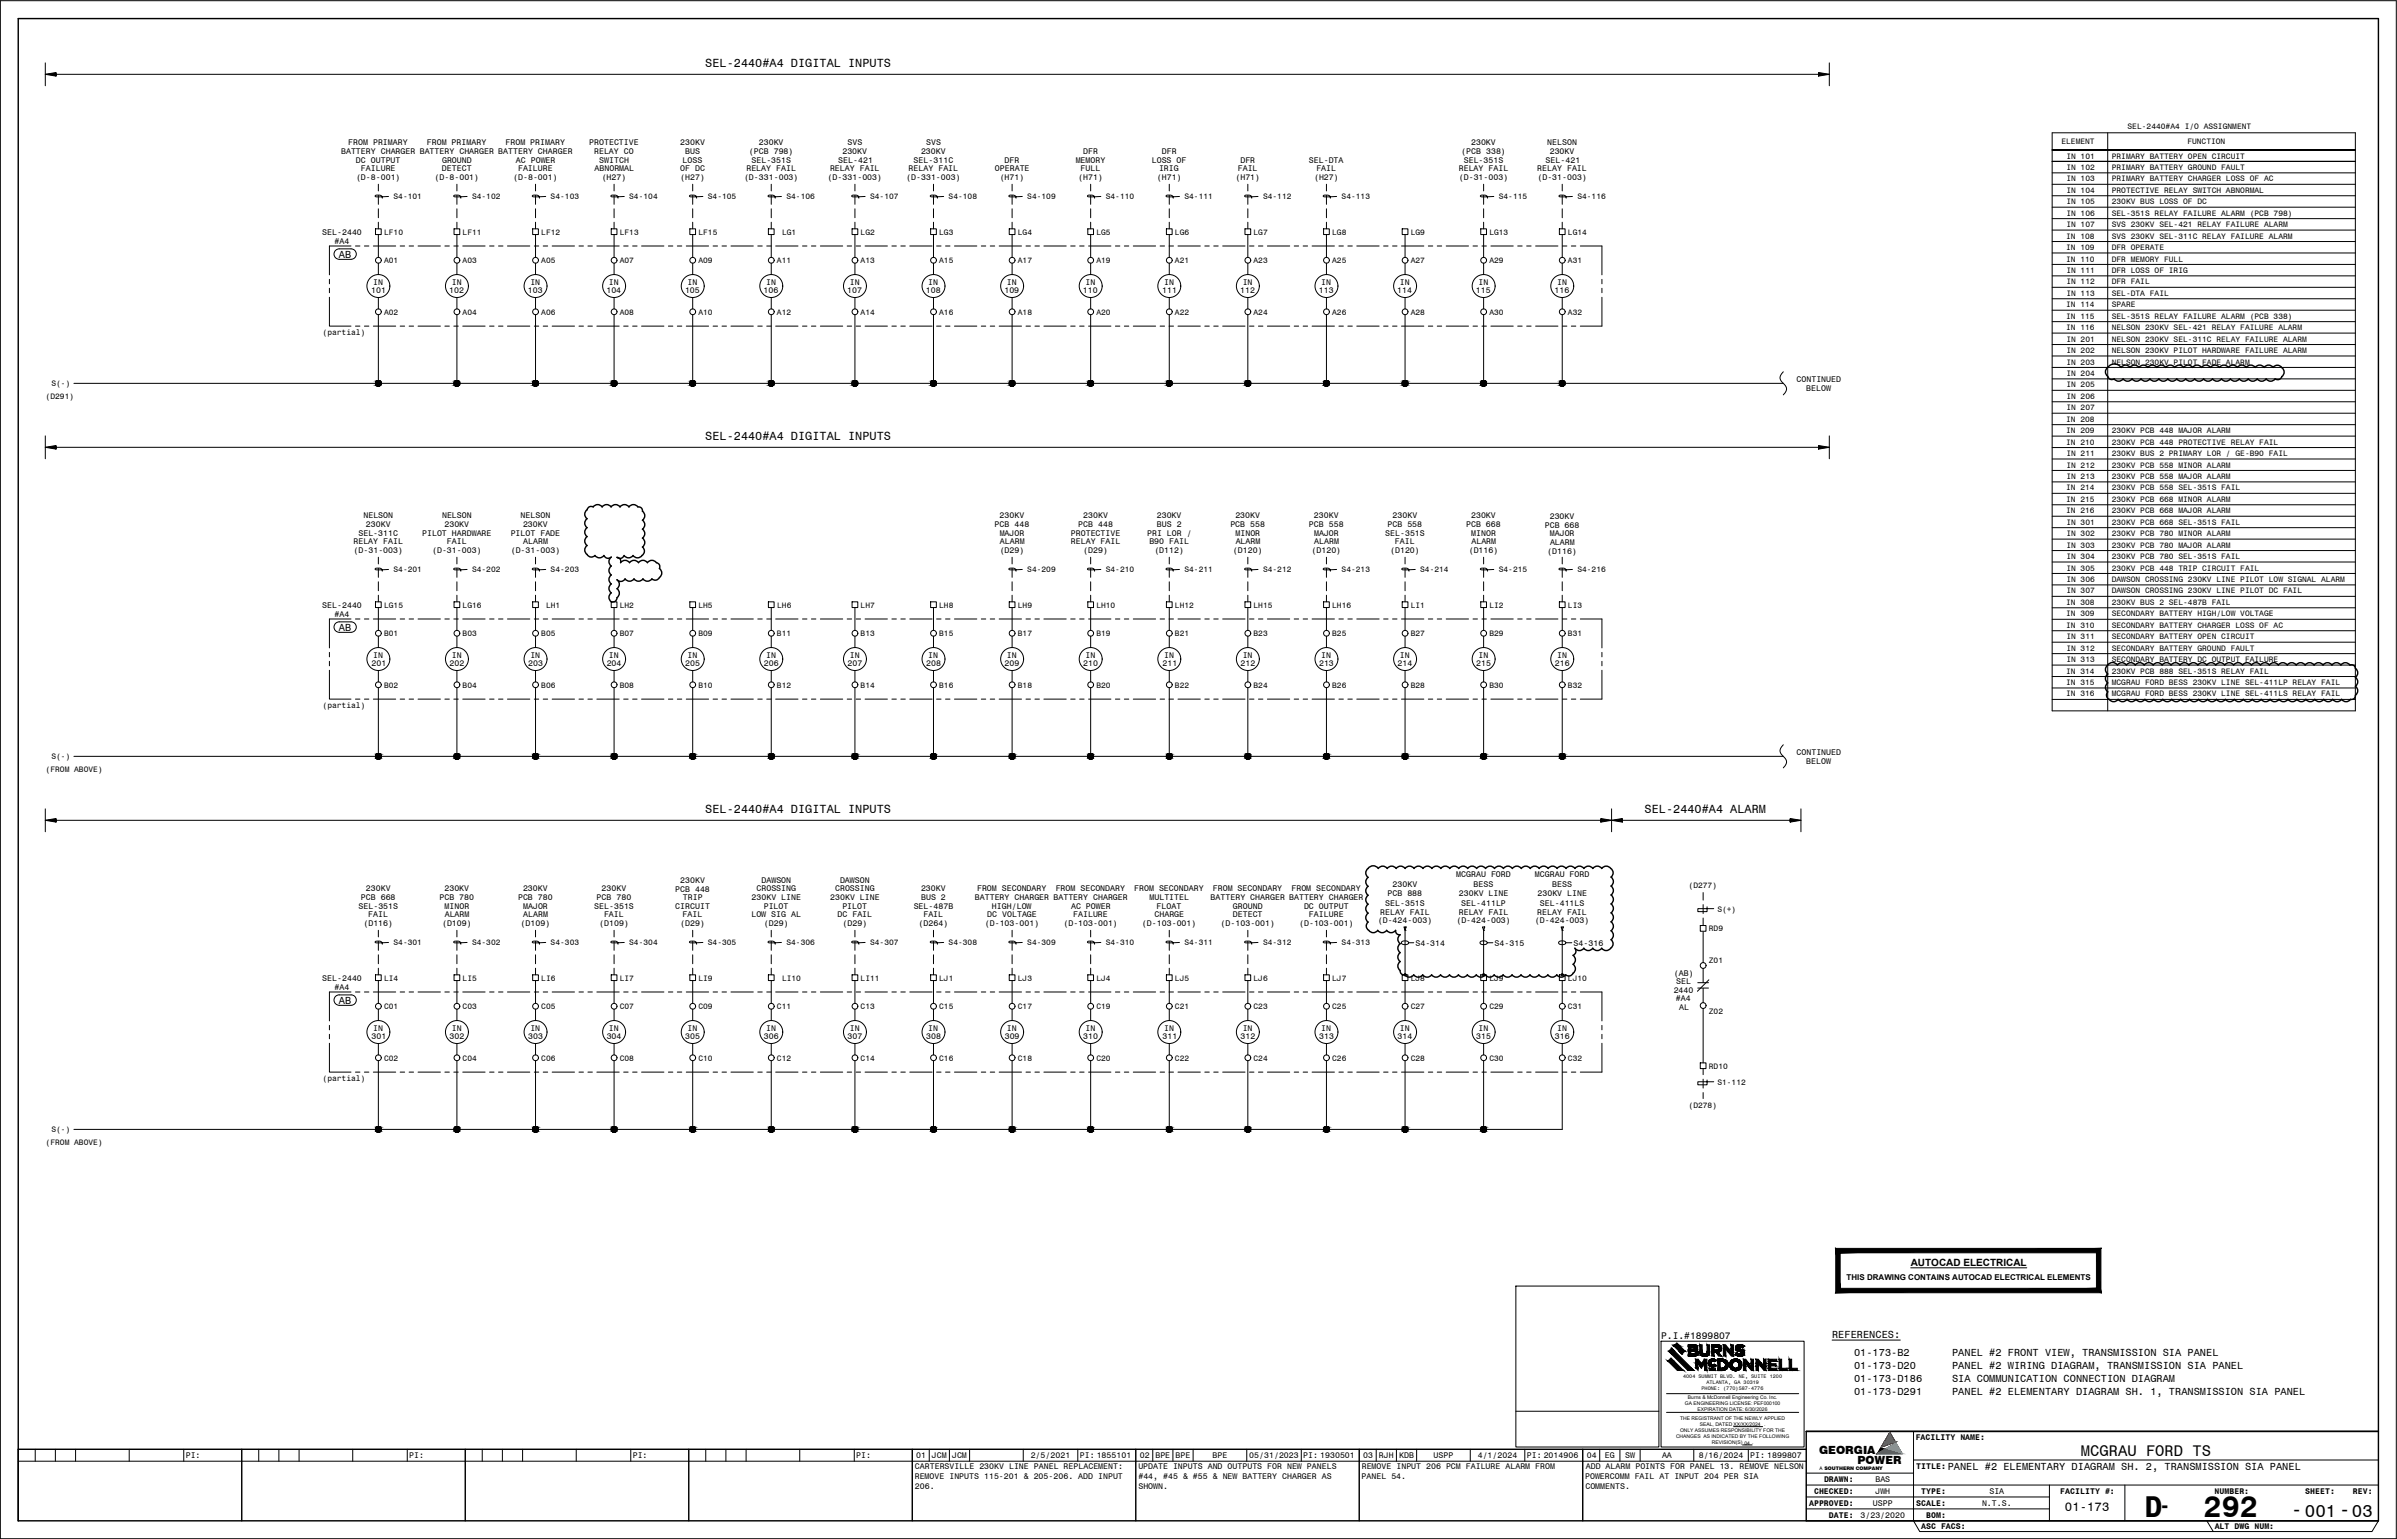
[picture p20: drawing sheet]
<svg xmlns="http://www.w3.org/2000/svg" width="851mm" height="546mm" viewBox="0 0 851 546" stroke-linecap="round" stroke-linejoin="round" font-family="sans-serif">
<defs><g id="words">
<g font-size="10.7">
<text x="761.6" y="538.8">D</text>
<text x="782.6" y="538.8">292</text>
</g>
<text font-size="7" x="813.6" y="538.3">-</text>
<text font-size="6.8" x="766.8" y="536.9">-</text>
<text font-size="6.2" x="818.5" y="538.6">001-03</text>
<text font-size="5.5" x="739" y="517">MCGRAU FORD TS</text>
<text font-size="4.4" x="733.3" y="536.6">01-173</text>
<g font-size="4.2">
<text x="250.5" y="23.8">SEL-2440#A4 DIGITAL INPUTS</text>
<text x="250.5" y="156.3">SEL-2440#A4 DIGITAL INPUTS</text>
<text x="250.5" y="288.7">SEL-2440#A4 DIGITAL INPUTS</text>
<text x="584.1" y="288.7">SEL-2440#A4 ALARM</text>
</g>
<g font-size="4">
<text x="646" y="516.1">GEORGIA</text>
<text x="659.7" y="519.7">POWER</text>
</g>
<g font-size="3.7">
<text x="120.4" y="91.5">AB</text>
<text x="120.4" y="223.9">AB</text>
<text x="120.4" y="356.4">AB</text>
<text x="650.6" y="475">REFERENCES:</text>
<text x="658.4" y="481.6">01-173-B2</text>
<text x="693.3" y="481.6">PANEL #2 FRONT VIEW, TRANSMISSION SIA PANEL</text>
<text x="658.4" y="486.2">01-173-D20</text>
<text x="658.4" y="490.7">01-173-D186</text>
<text x="693.3" y="486.2">PANEL #2 WIRING DIAGRAM, TRANSMISSION SIA PANEL</text>
<text x="693.3" y="490.7">SIA COMMUNICATION CONNECTION DIAGRAM</text>
<text x="658.4" y="495.3">01-173-D291</text>
<text x="693.3" y="495.3">PANEL #2 ELEMENTARY DIAGRAM SH. 1, TRANSMISSION SIA PANEL</text>
<text x="691.7" y="522">PANEL #2 ELEMENTARY DIAGRAM SH. 2, TRANSMISSION SIA PANEL</text>
</g>
<text font-size="3.5" x="678.6" y="449.4">AUTOCAD ELECTRICAL</text>
<text font-size="3.4" x="589.9" y="475.4">P.I.#1899807</text>
<g font-size="2.9">
<text x="123.7" y="51.6">FROM PRIMARY</text>
<text x="151.6" y="51.6">FROM PRIMARY</text>
<text x="179.5" y="51.6">FROM PRIMARY</text>
<text x="209.3" y="51.6">PROTECTIVE</text>
<text x="241.6" y="51.6">230KV</text>
<text x="269.5" y="51.6">230KV</text>
<text x="301" y="51.6">SVS</text>
<text x="328.9" y="51.6">SVS</text>
<text x="522.4" y="51.6">230KV</text>
<text x="549.5" y="51.6">NELSON</text>
<text x="121.1" y="54.7">BATTERY CHARGER BATTERY CHARGER BATTERY CHARGER</text>
<text x="126.4" y="57.8">DC OUTPUT</text>
<text x="157" y="57.8">GROUND</text>
<text x="183.2" y="57.8">AC POWER</text>
<text x="211" y="54.7">RELAY CO</text>
<text x="212.8" y="57.8">SWITCH</text>
<text x="242.4" y="57.8">LOSS</text>
<text x="243.3" y="54.7">BUS</text>
<text x="266" y="54.7">(PCB 798)</text>
<text x="266.9" y="57.8">SEL-351S</text>
<text x="297.7" y="57.8">SEL-421</text>
<text x="299.2" y="54.7">230KV</text>
<text x="324.5" y="57.8">SEL-311C</text>
<text x="327.1" y="54.7">230KV</text>
<text x="356.8" y="57.8">DFR</text>
<text x="382" y="57.8">MEMORY</text>
<text x="384.7" y="54.7">DFR</text>
<text x="409" y="57.8">LOSS OF</text>
<text x="412.6" y="54.7">DFR</text>
<text x="440.5" y="57.8">DFR</text>
<text x="464.8" y="57.8">SEL-DTA</text>
<text x="519" y="54.7">(PCB 338)</text>
<text x="519.8" y="57.8">SEL-351S</text>
<text x="548.9" y="57.8">SEL-421</text>
<text x="550.4" y="54.7">230KV</text>
<text x="126.4" y="64">(D-8-001)</text>
<text x="128.2" y="60.9">FAILURE</text>
<text x="154.3" y="64">(D-8-001)</text>
<text x="157" y="60.9">DETECT</text>
<text x="182.2" y="64">(D-8-001)</text>
<text x="184" y="60.9">FAILURE</text>
<text x="211.1" y="60.9">ABNORMAL</text>
<text x="213.7" y="64">(H27)</text>
<text x="241.6" y="60.9">OF DC</text>
<text x="241.6" y="64">(H27)</text>
<text x="264.2" y="63.9">(D-331-003)</text>
<text x="265.1" y="60.9">RELAY FAIL</text>
<text x="293.9" y="63.9">(D-331-003)</text>
<text x="294.8" y="60.9">RELAY FAIL</text>
<text x="321.8" y="63.9">(D-331-003)</text>
<text x="322.7" y="60.9">RELAY FAIL</text>
<text x="353.3" y="60.9">OPERATE</text>
<text x="355" y="64">(H71)</text>
<text x="382.9" y="64">(H71)</text>
<text x="383.8" y="60.9">FULL</text>
<text x="410.8" y="64">(H71)</text>
<text x="411.6" y="60.9">IRIG</text>
<text x="438.7" y="64">(H71)</text>
<text x="439.6" y="60.9">FAIL</text>
<text x="466.7" y="64">(H27)</text>
<text x="467.5" y="60.9">FAIL</text>
<text x="518.1" y="60.9">RELAY FAIL</text>
<text x="518.1" y="63.9">(D-31-003)</text>
<text x="546" y="60.9">RELAY FAIL</text>
<text x="546" y="63.9">(D-31-003)</text>
<text x="114.4" y="83.4">SEL-2440</text>
<text x="118.8" y="86.5">#A4</text>
<text x="132.5" y="101">IN</text>
<text x="160.4" y="101">IN</text>
<text x="188.3" y="101">IN</text>
<text x="216.2" y="101">IN</text>
<text x="244.2" y="101">IN</text>
<text x="272.1" y="101">IN</text>
<text x="301.8" y="101">IN</text>
<text x="329.7" y="101">IN</text>
<text x="357.6" y="101">IN</text>
<text x="385.5" y="101">IN</text>
<text x="413.4" y="101.1">IN</text>
<text x="441.3" y="101.1">IN</text>
<text x="469.2" y="101">IN</text>
<text x="497.1" y="101.1">IN</text>
<text x="525" y="101">IN</text>
<text x="553" y="101">IN</text>
<text x="131.9" y="104.1">101</text>
<text x="159.6" y="104.1">102</text>
<text x="187.5" y="104.1">103</text>
<text x="215.3" y="104.1">104</text>
<text x="243.3" y="104.1">105</text>
<text x="271.2" y="104.1">106</text>
<text x="300.9" y="104.1">107</text>
<text x="328.8" y="104.1">108</text>
<text x="356.7" y="104.1">109</text>
<text x="384.6" y="104.1">110</text>
<text x="412.8" y="104.1">111</text>
<text x="440.4" y="104.1">112</text>
<text x="468.4" y="104.1">113</text>
<text x="496.2" y="104.1">114</text>
<text x="524.2" y="104.1">115</text>
<text x="552" y="104.1">116</text>
<text x="638" y="135.6">CONTINUED</text>
<text x="641.4" y="138.7">BELOW</text>
<text x="129.1" y="184.1">NELSON</text>
<text x="157" y="184.1">NELSON</text>
<text x="184.9" y="184.1">NELSON</text>
<text x="355" y="184.1">230KV</text>
<text x="384.7" y="184.1">230KV</text>
<text x="410.8" y="184.1">230KV</text>
<text x="438.7" y="184.1">230KV</text>
<text x="466.6" y="184.1">230KV</text>
<text x="494.5" y="184.1">230KV</text>
<text x="522.4" y="184.1">230KV</text>
<text x="550.4" y="184.2">230KV</text>
<text x="127.3" y="190.2">SEL-311C</text>
<text x="129.9" y="187.2">230KV</text>
<text x="149.9" y="190.2">PILOT HARDWARE</text>
<text x="157.8" y="187.2">230KV</text>
<text x="181.4" y="190.2">PILOT FADE</text>
<text x="185.7" y="187.2">230KV</text>
<text x="353.2" y="187.2">PCB 448</text>
<text x="355" y="190.3">MAJOR</text>
<text x="380.3" y="190.3">PROTECTIVE</text>
<text x="382.9" y="187.2">PCB 448</text>
<text x="407.4" y="190.3">PRI LOR /</text>
<text x="410.8" y="187.2">BUS 2</text>
<text x="436.9" y="187.2">PCB 558</text>
<text x="438.8" y="190.3">MINOR</text>
<text x="464.9" y="187.2">PCB 558</text>
<text x="466.7" y="190.3">MAJOR</text>
<text x="491.9" y="190.3">SEL-351S</text>
<text x="492.8" y="187.2">PCB 558</text>
<text x="520.7" y="187.2">PCB 668</text>
<text x="522.5" y="190.3">MINOR</text>
<text x="548.6" y="187.3">PCB 668</text>
<text x="550.4" y="190.4">MAJOR</text>
<text x="125.5" y="193.3">RELAY FAIL</text>
<text x="125.6" y="196.4">(D-31-003)</text>
<text x="153.5" y="196.4">(D-31-003)</text>
<text x="158.7" y="193.3">FAIL</text>
<text x="181.4" y="196.4">(D-31-003)</text>
<text x="185.8" y="193.3">ALARM</text>
<text x="355" y="196.4">(D29)</text>
<text x="355.1" y="193.3">ALARM</text>
<text x="380.3" y="193.3">RELAY FAIL</text>
<text x="384.7" y="196.4">(D29)</text>
<text x="408.2" y="193.3">B90 FAIL</text>
<text x="410" y="196.4">(D112)</text>
<text x="437.9" y="196.4">(D120)</text>
<text x="438.8" y="193.3">ALARM</text>
<text x="465.8" y="196.4">(D120)</text>
<text x="466.7" y="193.3">ALARM</text>
<text x="493.7" y="196.4">(D120)</text>
<text x="495.4" y="193.3">FAIL</text>
<text x="521.6" y="196.4">(D116)</text>
<text x="522.6" y="193.3">ALARM</text>
<text x="549.5" y="196.5">(D116)</text>
<text x="550.5" y="193.5">ALARM</text>
<text x="114.4" y="215.8">SEL-2440</text>
<text x="118.8" y="218.9">#A4</text>
<text x="132.5" y="233.5">IN</text>
<text x="160.4" y="233.5">IN</text>
<text x="188.3" y="233.5">IN</text>
<text x="216.2" y="233.5">IN</text>
<text x="244.2" y="233.5">IN</text>
<text x="272.1" y="233.5">IN</text>
<text x="301.8" y="233.5">IN</text>
<text x="329.7" y="233.5">IN</text>
<text x="357.6" y="233.5">IN</text>
<text x="385.5" y="233.5">IN</text>
<text x="413.4" y="233.5">IN</text>
<text x="441.3" y="233.5">IN</text>
<text x="469.2" y="233.5">IN</text>
<text x="497.1" y="233.5">IN</text>
<text x="525" y="233.5">IN</text>
<text x="553" y="233.5">IN</text>
<text x="132" y="236.5">201</text>
<text x="159.6" y="236.5">202</text>
<text x="187.6" y="236.5">203</text>
<text x="215.5" y="236.5">204</text>
<text x="243.4" y="236.5">205</text>
<text x="271.3" y="236.5">206</text>
<text x="301" y="236.5">207</text>
<text x="328.9" y="236.5">208</text>
<text x="356.8" y="236.5">209</text>
<text x="384.7" y="236.5">210</text>
<text x="412.9" y="236.6">211</text>
<text x="440.5" y="236.6">212</text>
<text x="468.4" y="236.5">213</text>
<text x="496.3" y="236.6">214</text>
<text x="524.3" y="236.5">215</text>
<text x="552.2" y="236.5">216</text>
<text x="638" y="268">CONTINUED</text>
<text x="641.4" y="271.1">BELOW</text>
<text x="517.2" y="311.4">MCGRAU FORD</text>
<text x="545.1" y="311.4">MCGRAU FORD</text>
<text x="129.9" y="316.5">230KV</text>
<text x="157.8" y="316.5">230KV</text>
<text x="185.7" y="316.5">230KV</text>
<text x="213.7" y="316.5">230KV</text>
<text x="239.8" y="316.6">PCB 448</text>
<text x="241.6" y="313.5">230KV</text>
<text x="268.6" y="316.5">CROSSING</text>
<text x="270.4" y="313.4">DAWSON</text>
<text x="296.6" y="316.5">CROSSING</text>
<text x="298.3" y="313.4">DAWSON</text>
<text x="327.1" y="316.5">230KV</text>
<text x="347" y="316.5">FROM SECONDARY</text>
<text x="374.9" y="316.5">FROM SECONDARY</text>
<text x="402.8" y="316.5">FROM SECONDARY</text>
<text x="430.7" y="316.5">FROM SECONDARY</text>
<text x="458.6" y="316.5">FROM SECONDARY</text>
<text x="494.5" y="314.8">230KV</text>
<text x="523.3" y="314.8">BESS</text>
<text x="551.2" y="314.8">BESS</text>
<text x="127.3" y="322.7">SEL-351S</text>
<text x="128.2" y="319.6">PCB 668</text>
<text x="156.1" y="319.6">PCB 780</text>
<text x="157.9" y="322.7">MINOR</text>
<text x="184" y="319.6">PCB 780</text>
<text x="185.8" y="322.7">MAJOR</text>
<text x="211.1" y="322.7">SEL-351S</text>
<text x="211.9" y="319.6">PCB 780</text>
<text x="239.8" y="322.7">CIRCUIT</text>
<text x="242.5" y="319.6">TRIP</text>
<text x="266.9" y="319.6">230KV LINE</text>
<text x="271.2" y="322.7">PILOT</text>
<text x="294.8" y="319.6">230KV LINE</text>
<text x="299.1" y="322.7">PILOT</text>
<text x="324.5" y="322.7">SEL-487B</text>
<text x="327.1" y="319.6">BUS 2</text>
<text x="346.2" y="319.6">BATTERY CHARGER BATTERY CHARGER</text>
<text x="352.3" y="322.7">HIGH/LOW</text>
<text x="380.4" y="322.7">AC POWER</text>
<text x="408.2" y="319.6">MULTITEL</text>
<text x="410.8" y="322.7">FLOAT</text>
<text x="429.9" y="319.6">BATTERY CHARGER BATTERY CHARGER</text>
<text x="437.9" y="322.7">GROUND</text>
<text x="463.1" y="322.7">DC OUTPUT</text>
<text x="491.9" y="321.7">SEL-351S</text>
<text x="492.8" y="318.2">PCB 888</text>
<text x="518.1" y="318.2">230KV LINE</text>
<text x="519" y="321.7">SEL-411LP</text>
<text x="546" y="318.2">230KV LINE</text>
<text x="546.9" y="321.7">SEL-411LS</text>
<text x="129.1" y="328.9">(D116)</text>
<text x="130.8" y="325.7">FAIL</text>
<text x="157" y="328.9">(D109)</text>
<text x="157.9" y="325.7">ALARM</text>
<text x="184.9" y="328.9">(D109)</text>
<text x="185.8" y="325.7">ALARM</text>
<text x="212.8" y="328.9">(D109)</text>
<text x="214.5" y="325.7">FAIL</text>
<text x="241.6" y="328.9">(D29)</text>
<text x="242.4" y="325.7">FAIL</text>
<text x="266.8" y="325.8">LOW SIG AL</text>
<text x="271.3" y="328.9">(D29)</text>
<text x="297.4" y="325.8">DC FAIL</text>
<text x="299.2" y="328.9">(D29)</text>
<text x="326.2" y="328.9">(D264)</text>
<text x="327.9" y="325.7">FAIL</text>
<text x="349.7" y="328.9">(D-103-001)</text>
<text x="350.6" y="325.8">DC VOLTAGE</text>
<text x="377.7" y="328.9">(D-103-001)</text>
<text x="381.1" y="325.7">FAILURE</text>
<text x="405.6" y="328.9">(D-103-001)</text>
<text x="410" y="325.8">CHARGE</text>
<text x="433.5" y="328.9">(D-103-001)</text>
<text x="437.8" y="325.8">DETECT</text>
<text x="461.4" y="328.9">(D-103-001)</text>
<text x="464.9" y="325.7">FAILURE</text>
<text x="489.3" y="327.7">(D-424-003)</text>
<text x="490.1" y="325">RELAY FAIL</text>
<text x="517.2" y="327.7">(D-424-003)</text>
<text x="518.1" y="325">RELAY FAIL</text>
<text x="545.1" y="327.7">(D-424-003)</text>
<text x="546" y="325">RELAY FAIL</text>
<text x="502.7" y="335.8">S4-314</text>
<text x="530.8" y="335.8">S4-315</text>
<text x="558.8" y="335.8">S4-316</text>
<text x="594.5" y="346.4">(AB)</text>
<text x="114.4" y="348.3">SEL-2440</text>
<text x="118.8" y="351.4">#A4</text>
<text x="594.4" y="352.5">2440</text>
<text x="595.3" y="349.4">SEL</text>
<text x="595.1" y="355.5">#A4</text>
<text x="596.3" y="358.5">AL</text>
<text x="132.5" y="365.9">IN</text>
<text x="160.4" y="365.9">IN</text>
<text x="188.3" y="365.9">IN</text>
<text x="216.2" y="365.9">IN</text>
<text x="244.2" y="365.9">IN</text>
<text x="272.1" y="365.9">IN</text>
<text x="301.8" y="365.9">IN</text>
<text x="329.7" y="365.9">IN</text>
<text x="357.6" y="365.9">IN</text>
<text x="385.5" y="365.9">IN</text>
<text x="413.4" y="365.9">IN</text>
<text x="441.3" y="365.9">IN</text>
<text x="469.2" y="365.9">IN</text>
<text x="497.1" y="365.9">IN</text>
<text x="525" y="365.9">IN</text>
<text x="553" y="365.9">IN</text>
<text x="132" y="369">301</text>
<text x="159.7" y="369">302</text>
<text x="187.6" y="369">303</text>
<text x="215.5" y="369">304</text>
<text x="243.4" y="369">305</text>
<text x="271.3" y="369">306</text>
<text x="301" y="369">307</text>
<text x="328.9" y="369">308</text>
<text x="356.8" y="369">309</text>
<text x="384.7" y="369">310</text>
<text x="412.9" y="369">311</text>
<text x="440.5" y="369">312</text>
<text x="468.5" y="369">313</text>
<text x="496.3" y="369">314</text>
<text x="524.3" y="369">315</text>
<text x="552.2" y="369">316</text>
<text x="680.3" y="511.3">FACILITY NAME:</text>
<text x="66" y="517.7">PI:</text>
<text x="145.3" y="517.7">PI:</text>
<text x="224.7" y="517.7">PI:</text>
<text x="304.1" y="517.7">PI:</text>
<text x="324.9" y="521.8">CARTERSVILLE 230KV LINE PANEL REPLACEMENT:</text>
<text x="325.4" y="517.7">01</text>
<text x="330.9" y="517.7">JCM</text>
<text x="338.1" y="517.7">JCM</text>
<text x="366" y="517.7">2/5/2021</text>
<text x="383.5" y="517.7">PI: 1855101</text>
<text x="404.3" y="521.8">UPDATE INPUTS AND OUTPUTS FOR NEW PANELS</text>
<text x="404.8" y="517.7">02</text>
<text x="410.3" y="517.7">BPE</text>
<text x="417.5" y="517.7">BPE</text>
<text x="430.6" y="517.7">BPE</text>
<text x="443.7" y="517.7">05/31/2023</text>
<text x="462.8" y="517.7">PI: 1930501</text>
<text x="483.6" y="521.8">REMOVE INPUT 206 PCM FAILURE ALARM FROM</text>
<text x="484.1" y="517.7">03</text>
<text x="489.7" y="517.7">RJH</text>
<text x="496.9" y="517.7">KDB</text>
<text x="509.1" y="517.7">USPP</text>
<text x="524.8" y="517.7">4/1/2024</text>
<text x="542.2" y="517.7">PI: 2014906</text>
<text x="563.2" y="521.8">ADD ALARM POINTS FOR PANEL 13. REMOVE NELSON</text>
<text x="563.5" y="517.7">04</text>
<text x="570" y="517.7">EG</text>
<text x="577.1" y="517.7">SW</text>
<text x="590.2" y="517.7">AA</text>
<text x="603.3" y="517.7">8/16/2024</text>
<text x="621.6" y="517.7">PI: 1899807</text>
<text x="680.5" y="521.5">TITLE:</text>
<text x="324.8" y="525.2">REMOVE INPUTS 115-201 &amp; 205-206. ADD INPUT</text>
<text x="404.3" y="525.2">#44, #45 &amp; #55 &amp; NEW BATTERY CHARGER AS</text>
<text x="483.6" y="525.1">PANEL 54.</text>
<text x="562.9" y="525.2">POWERCOMM FAIL AT INPUT 204 PER SIA</text>
<text x="647.8" y="526.2">DRAWN:</text>
<text x="666" y="526.2">BAS</text>
<text x="324.9" y="528.6">206.</text>
<text x="404.3" y="528.6">SHOWN.</text>
<text x="563" y="528.6">COMMENTS.</text>
<text x="644.2" y="530.4">CHECKED:</text>
<text x="666" y="530.4">JWH</text>
<text x="682.3" y="530.4">TYPE:</text>
<text x="706.5" y="530.4">SIA</text>
<text x="731.7" y="530.4">FACILITY #:</text>
<text x="786.4" y="530.4">NUMBER:</text>
<text x="818.7" y="530.4">SHEET:</text>
<text x="835.6" y="530.5">REV:</text>
<text x="642.5" y="534.7">APPROVED:</text>
<text x="649.5" y="538.9">DATE:</text>
<text x="660.7" y="538.9">3/23/2020</text>
<text x="665.1" y="534.7">USPP</text>
<text x="680.5" y="534.7">SCALE:</text>
<text x="684" y="538.9">BOM:</text>
<text x="703.9" y="534.7">N.T.S.</text>
<text x="682.3" y="542.9">ASC FACS:</text>
<text x="786.5" y="542.9">ALT DWG NUM:</text>
</g>
<g font-size="2.8">
<text x="755.6" y="45.6">SEL-2440#A4 I/O ASSIGNMENT</text>
<text x="732.1" y="51.2">ELEMENT</text>
<text x="776.8" y="51.2">FUNCTION</text>
<text x="733.8" y="56.3">IN 101</text>
<text x="750" y="56.3">PRIMARY BATTERY OPEN CIRCUIT</text>
<text x="733.8" y="60.4">IN 102</text>
<text x="733.8" y="64.4">IN 103</text>
<text x="750" y="60.4">PRIMARY BATTERY GROUND FAULT</text>
<text x="750" y="64.4">PRIMARY BATTERY CHARGER LOSS OF AC</text>
<text x="139.7" y="70.8">S4-101</text>
<text x="167.6" y="70.8">S4-102</text>
<text x="195.6" y="70.8">S4-103</text>
<text x="223.5" y="70.8">S4-104</text>
<text x="251.4" y="70.8">S4-105</text>
<text x="279.3" y="70.8">S4-106</text>
<text x="309" y="70.8">S4-107</text>
<text x="336.9" y="70.8">S4-108</text>
<text x="364.8" y="70.8">S4-109</text>
<text x="392.7" y="70.8">S4-110</text>
<text x="420.6" y="70.8">S4-111</text>
<text x="448.5" y="70.8">S4-112</text>
<text x="476.4" y="70.8">S4-113</text>
<text x="532.3" y="70.8">S4-115</text>
<text x="560.2" y="70.8">S4-116</text>
<text x="733.8" y="68.5">IN 104</text>
<text x="750" y="68.5">PROTECTIVE RELAY SWITCH ABNORMAL</text>
<text x="733.8" y="72.6">IN 105</text>
<text x="733.8" y="76.6">IN 106</text>
<text x="750" y="72.6">230KV BUS LOSS OF DC</text>
<text x="750" y="76.6">SEL-351S RELAY FAILURE ALARM (PCB 798)</text>
<text x="136.4" y="83.3">LF10</text>
<text x="164.3" y="83.3">LF11</text>
<text x="192.2" y="83.3">LF12</text>
<text x="220.1" y="83.3">LF13</text>
<text x="248" y="83.3">LF15</text>
<text x="277.7" y="83.3">LG1</text>
<text x="305.6" y="83.3">LG2</text>
<text x="333.5" y="83.3">LG3</text>
<text x="361.5" y="83.3">LG4</text>
<text x="389.4" y="83.3">LG5</text>
<text x="417.3" y="83.3">LG6</text>
<text x="445.2" y="83.3">LG7</text>
<text x="473.1" y="83.3">LG8</text>
<text x="501" y="83.3">LG9</text>
<text x="528.9" y="83.3">LG13</text>
<text x="556.8" y="83.3">LG14</text>
<text x="733.8" y="80.7">IN 107</text>
<text x="750" y="80.7">SVS 230KV SEL-421 RELAY FAILURE ALARM</text>
<text x="733.8" y="84.7">IN 108</text>
<text x="733.8" y="88.8">IN 109</text>
<text x="750" y="88.8">DFR OPERATE</text>
<text x="750" y="84.7">SVS 230KV SEL-311C RELAY FAILURE ALARM</text>
<text x="136.4" y="93.4">A01</text>
<text x="164.3" y="93.4">A03</text>
<text x="192.2" y="93.4">A05</text>
<text x="220.1" y="93.4">A07</text>
<text x="248" y="93.4">A09</text>
<text x="275.9" y="93.4">A11</text>
<text x="305.6" y="93.4">A13</text>
<text x="333.5" y="93.4">A15</text>
<text x="361.5" y="93.4">A17</text>
<text x="389.4" y="93.4">A19</text>
<text x="417.3" y="93.4">A21</text>
<text x="445.2" y="93.4">A23</text>
<text x="473.1" y="93.4">A25</text>
<text x="501" y="93.4">A27</text>
<text x="528.9" y="93.4">A29</text>
<text x="556.8" y="93.4">A31</text>
<text x="733.8" y="92.9">IN 110</text>
<text x="750" y="92.9">DFR MEMORY FULL</text>
<text x="733.8" y="96.9">IN 111</text>
<text x="733.8" y="101">IN 112</text>
<text x="750" y="96.9">DFR LOSS OF IRIG</text>
<text x="750" y="101">DFR FAIL</text>
<text x="733.8" y="105.1">IN 113</text>
<text x="750" y="105.1">SEL-DTA FAIL</text>
<text x="136.4" y="111.7">A02</text>
<text x="164.3" y="111.7">A04</text>
<text x="192.2" y="111.7">A06</text>
<text x="220.1" y="111.7">A08</text>
<text x="248" y="111.7">A10</text>
<text x="275.9" y="111.7">A12</text>
<text x="305.6" y="111.7">A14</text>
<text x="333.5" y="111.7">A16</text>
<text x="361.5" y="111.7">A18</text>
<text x="389.4" y="111.7">A20</text>
<text x="417.3" y="111.7">A22</text>
<text x="445.2" y="111.7">A24</text>
<text x="473.1" y="111.7">A26</text>
<text x="501" y="111.7">A28</text>
<text x="528.9" y="111.7">A30</text>
<text x="556.8" y="111.7">A32</text>
<text x="733.8" y="109.1">IN 114</text>
<text x="733.8" y="113.2">IN 115</text>
<text x="750" y="113.2">SEL-351S RELAY FAILURE ALARM (PCB 338)</text>
<text x="750" y="109.1">SPARE</text>
<text x="114.6" y="118.8">(partial)</text>
<text x="733.8" y="117.3">IN 116</text>
<text x="750" y="117.3">NELSON 230KV SEL-421 RELAY FAILURE ALARM</text>
<text x="733.8" y="125.4">IN 202</text>
<text x="733.8" y="121.3">IN 201</text>
<text x="750" y="125.4">NELSON 230KV PILOT HARDWARE FAILURE ALARM</text>
<text x="750" y="121.3">NELSON 230KV SEL-311C RELAY FAILURE ALARM</text>
<text x="733.8" y="129.4">IN 203</text>
<text x="750" y="129.4">NELSON 230KV PILOT FADE ALARM</text>
<text x="18.3" y="137.1">S(-)</text>
<text x="733.8" y="133.5">IN 204</text>
<text x="733.8" y="137.6">IN 205</text>
<text x="16.2" y="141.6">(D291)</text>
<text x="733.8" y="141.6">IN 206</text>
<text x="733.8" y="149.8">IN 208</text>
<text x="733.8" y="145.7">IN 207</text>
<text x="733.8" y="153.8">IN 209</text>
<text x="750" y="153.8">230KV PCB 448 MAJOR ALARM</text>
<text x="733.8" y="157.9">IN 210</text>
<text x="733.8" y="162">IN 211</text>
<text x="750" y="157.9">230KV PCB 448 PROTECTIVE RELAY FAIL</text>
<text x="750" y="162">230KV BUS 2 PRIMARY LOR / GE-B90 FAIL</text>
<text x="733.8" y="166">IN 212</text>
<text x="750" y="166">230KV PCB 558 MINOR ALARM</text>
<text x="733.8" y="170.1">IN 213</text>
<text x="750" y="170.1">230KV PCB 558 MAJOR ALARM</text>
<text x="733.8" y="174.2">IN 214</text>
<text x="733.8" y="178.2">IN 215</text>
<text x="750" y="178.2">230KV PCB 668 MINOR ALARM</text>
<text x="750" y="174.2">230KV PCB 558 SEL-351S FAIL</text>
<text x="733.8" y="182.3">IN 216</text>
<text x="750" y="182.3">230KV PCB 668 MAJOR ALARM</text>
<text x="733.8" y="190.4">IN 302</text>
<text x="733.8" y="186.3">IN 301</text>
<text x="750" y="190.4">230KV PCB 780 MINOR ALARM</text>
<text x="750" y="186.3">230KV PCB 668 SEL-351S FAIL</text>
<text x="733.8" y="194.5">IN 303</text>
<text x="750" y="194.5">230KV PCB 780 MAJOR ALARM</text>
<text x="139.7" y="203.2">S4-201</text>
<text x="167.6" y="203.2">S4-202</text>
<text x="195.6" y="203.2">S4-203</text>
<text x="364.8" y="203.2">S4-209</text>
<text x="392.7" y="203.2">S4-210</text>
<text x="420.6" y="203.2">S4-211</text>
<text x="448.5" y="203.2">S4-212</text>
<text x="476.4" y="203.2">S4-213</text>
<text x="504.4" y="203.2">S4-214</text>
<text x="532.3" y="203.2">S4-215</text>
<text x="560.2" y="203.2">S4-216</text>
<text x="733.8" y="198.5">IN 304</text>
<text x="733.8" y="202.6">IN 305</text>
<text x="750" y="202.6">230KV PCB 448 TRIP CIRCUIT FAIL</text>
<text x="750" y="198.5">230KV PCB 780 SEL-351S FAIL</text>
<text x="733.8" y="206.7">IN 306</text>
<text x="750" y="206.7">DAWSON CROSSING 230KV LINE PILOT LOW SIGNAL ALARM</text>
<text x="136.4" y="215.7">LG15</text>
<text x="164.3" y="215.7">LG16</text>
<text x="193.9" y="215.7">LH1</text>
<text x="220.1" y="215.7">LH2</text>
<text x="248" y="215.7">LH5</text>
<text x="276" y="215.7">LH6</text>
<text x="305.6" y="215.7">LH7</text>
<text x="333.5" y="215.7">LH8</text>
<text x="361.5" y="215.7">LH9</text>
<text x="389.4" y="215.7">LH10</text>
<text x="417.3" y="215.7">LH12</text>
<text x="445.2" y="215.7">LH15</text>
<text x="473.1" y="215.7">LH16</text>
<text x="501" y="215.7">LI1</text>
<text x="528.9" y="215.7">LI2</text>
<text x="556.8" y="215.7">LI3</text>
<text x="733.8" y="214.8">IN 308</text>
<text x="733.8" y="210.7">IN 307</text>
<text x="750" y="210.7">DAWSON CROSSING 230KV LINE PILOT DC FAIL</text>
<text x="750" y="214.8">230KV BUS 2 SEL-487B FAIL</text>
<text x="733.8" y="218.9">IN 309</text>
<text x="750" y="218.9">SECONDARY BATTERY HIGH/LOW VOLTAGE</text>
<text x="136.4" y="225.9">B01</text>
<text x="164.3" y="225.9">B03</text>
<text x="192.2" y="225.9">B05</text>
<text x="220.1" y="225.9">B07</text>
<text x="248" y="225.9">B09</text>
<text x="275.9" y="225.9">B11</text>
<text x="305.6" y="225.9">B13</text>
<text x="333.5" y="225.9">B15</text>
<text x="361.5" y="225.9">B17</text>
<text x="389.4" y="225.9">B19</text>
<text x="417.3" y="225.9">B21</text>
<text x="445.2" y="225.9">B23</text>
<text x="473.1" y="225.9">B25</text>
<text x="501" y="225.9">B27</text>
<text x="528.9" y="225.9">B29</text>
<text x="556.8" y="225.9">B31</text>
<text x="733.8" y="222.9">IN 310</text>
<text x="733.8" y="227">IN 311</text>
<text x="750" y="227">SECONDARY BATTERY OPEN CIRCUIT</text>
<text x="750" y="222.9">SECONDARY BATTERY CHARGER LOSS OF AC</text>
<text x="733.8" y="231">IN 312</text>
<text x="750" y="231">SECONDARY BATTERY GROUND FAULT</text>
<text x="733.8" y="239.2">IN 314</text>
<text x="733.8" y="235.1">IN 313</text>
<text x="750" y="235.1">SECONDARY BATTERY DC OUTPUT FAILURE</text>
<text x="750" y="239.2">230KV PCB 888 SEL-351S RELAY FAIL</text>
<text x="136.4" y="244.2">B02</text>
<text x="164.3" y="244.2">B04</text>
<text x="192.2" y="244.2">B06</text>
<text x="220.1" y="244.2">B08</text>
<text x="248" y="244.2">B10</text>
<text x="275.9" y="244.2">B12</text>
<text x="305.6" y="244.2">B14</text>
<text x="333.5" y="244.2">B16</text>
<text x="361.5" y="244.2">B18</text>
<text x="389.4" y="244.2">B20</text>
<text x="417.3" y="244.2">B22</text>
<text x="445.2" y="244.2">B24</text>
<text x="473.1" y="244.2">B26</text>
<text x="501" y="244.2">B28</text>
<text x="528.9" y="244.2">B30</text>
<text x="556.8" y="244.2">B32</text>
<text x="733.8" y="243.2">IN 315</text>
<text x="750" y="243.2">MCGRAU FORD BESS 230KV LINE SEL-411LP RELAY FAIL</text>
<text x="114.6" y="251.3">(partial)</text>
<text x="733.8" y="247.3">IN 316</text>
<text x="750" y="247.3">MCGRAU FORD BESS 230KV LINE SEL-411LS RELAY FAIL</text>
<text x="18.3" y="269.6">S(-)</text>
<text x="16.2" y="274">(FROM ABOVE)</text>
<text x="599.7" y="315.3">(D277)</text>
<text x="609.9" y="323.8">S(+)</text>
<text x="139.7" y="335.7">S4-301</text>
<text x="167.6" y="335.7">S4-302</text>
<text x="195.6" y="335.7">S4-303</text>
<text x="223.5" y="335.7">S4-304</text>
<text x="251.4" y="335.7">S4-305</text>
<text x="279.3" y="335.7">S4-306</text>
<text x="309" y="335.7">S4-307</text>
<text x="336.9" y="335.7">S4-308</text>
<text x="364.8" y="335.7">S4-309</text>
<text x="392.7" y="335.7">S4-310</text>
<text x="420.6" y="335.7">S4-311</text>
<text x="448.5" y="335.7">S4-312</text>
<text x="476.4" y="335.7">S4-313</text>
<text x="606.9" y="330.7">RD9</text>
<text x="606.9" y="341.8">Z01</text>
<text x="136.4" y="348.2">LI4</text>
<text x="164.3" y="348.2">LI5</text>
<text x="192.2" y="348.2">LI6</text>
<text x="220.1" y="348.2">LI7</text>
<text x="248" y="348.2">LI9</text>
<text x="277.7" y="348.2">LI10</text>
<text x="305.6" y="348.2">LI11</text>
<text x="333.5" y="348.2">LJ1</text>
<text x="361.5" y="348.2">LJ3</text>
<text x="389.4" y="348.2">LJ4</text>
<text x="417.3" y="348.2">LJ5</text>
<text x="445.2" y="348.2">LJ6</text>
<text x="473.1" y="348.2">LJ7</text>
<text x="501" y="348.2">LJ8</text>
<text x="528.9" y="348.2">LJ9</text>
<text x="556.8" y="348.2">LJ10</text>
<text x="136.4" y="358.3">C01</text>
<text x="164.3" y="358.3">C03</text>
<text x="192.2" y="358.3">C05</text>
<text x="220.1" y="358.3">C07</text>
<text x="248" y="358.3">C09</text>
<text x="275.9" y="358.3">C11</text>
<text x="305.6" y="358.3">C13</text>
<text x="333.5" y="358.3">C15</text>
<text x="361.5" y="358.3">C17</text>
<text x="389.4" y="358.3">C19</text>
<text x="417.3" y="358.3">C21</text>
<text x="445.2" y="358.3">C23</text>
<text x="473.1" y="358.3">C25</text>
<text x="501" y="358.3">C27</text>
<text x="528.9" y="358.3">C29</text>
<text x="556.8" y="358.3">C31</text>
<text x="606.9" y="360.1">Z02</text>
<text x="136.4" y="376.6">C02</text>
<text x="164.3" y="376.6">C04</text>
<text x="192.2" y="376.6">C06</text>
<text x="220.1" y="376.6">C08</text>
<text x="248" y="376.6">C10</text>
<text x="275.9" y="376.6">C12</text>
<text x="305.6" y="376.6">C14</text>
<text x="333.5" y="376.6">C16</text>
<text x="361.5" y="376.6">C18</text>
<text x="389.4" y="376.6">C20</text>
<text x="417.3" y="376.6">C22</text>
<text x="445.2" y="376.6">C24</text>
<text x="473.1" y="376.6">C26</text>
<text x="501" y="376.6">C28</text>
<text x="528.9" y="376.6">C30</text>
<text x="556.8" y="376.6">C32</text>
<text x="114.6" y="383.7">(partial)</text>
<text x="606.9" y="379.4">RD10</text>
<text x="609.9" y="385.2">S1-112</text>
<text x="599.7" y="393.3">(D278)</text>
<text x="16.2" y="406.5">(FROM ABOVE)</text>
<text x="18.3" y="402">S(-)</text>
<text x="655.8" y="454.4">THIS DRAWING CONTAINS AUTOCAD ELECTRICAL ELEMENTS</text>
</g>
<g font-size="1.8">
<text x="597.7" y="489.2">4004 SUMMIT BLVD. NE, SUITE 1200</text>
<text x="606" y="491.3">ATLANTA, GA 30319</text>
<text x="599.4" y="496.7">Burns &amp; McDonnell Engineering Co. Inc.</text>
<text x="604.3" y="493.5">PHONE: (770)587-4776</text>
<text x="598.3" y="498.8">GA ENGINEERING LICENSE: PEF000100</text>
<text x="602.8" y="500.9">EXPIRATION DATE: 6/30/2026</text>
<text x="596.6" y="508.6">ONLY ASSUMES RESPONSIBILITY FOR THE</text>
<text x="596.7" y="504.3">THE REGISTRANT OF THE NEWLY APPLIED</text>
<text x="603.7" y="506.4">SEAL, DATED XX/XX/2024 .</text>
<text x="595.2" y="510.7">CHANGES AS INDICATED BY THE FOLLOWING</text>
<text x="607.9" y="512.8">REVISION(S) 04 .</text>
</g>
<text font-size="1.7" x="646.2" y="522.1">A SOUTHERN COMPANY</text>
</g></defs>
<!-- layer: Ctrl_As_Built -->
<g fill="none" stroke="#000" stroke-width=".36">
<path d="M16.1 26.4l3.8-.6v1.2zM16.1 22.3v8.2M16.1 26.4h633.5M17 26.4l2.9-.5v1zM18 26.4l1.9-.3v.6zM18.9 26.4l1-.2v.3zM645.8 25.8l3.8 .6-3.8 .6zM645.8 25.9l2.9 .5-2.9 .5zM645.8 26.1l1.9 .3-1.9 .3zM645.8 26.2l1 .2-1 .1zM649.6 22.3v8.2M728.8 57.3h107.7"/>
<path d="M728.8 47.2h107.7v205.2h-107.7zM728.8 53.2h107.7M748.5 47.2v205.2M836.5 53.2h-107.7h107.7M134.4 65.4v2.4M134.4 69.4v3.2M134.4 74.1v3.2M134.4 78.9v2.4M138 69.8l-4.4 .1a.29 .29 0 0 1-.4-.2 .29 .29 0 0 1 .3-.4 1.49 1.49 0 0 1 2.3 1.1M162.3 65.4v2.4M162.3 69.4v3.2M162.3 74.1v3.2"/>
<path d="M162.3 78.9v2.4M165.9 69.8l-4.4 .1a.31 .31 0 0 1-.4-.3 .31 .31 0 0 1 .4-.3 1.46 1.46 0 0 1 2.2 1.1M190.2 65.4v2.4M190.2 69.4v3.2M190.2 74.1v3.2M190.2 78.9v2.4M193.8 69.8l-4.4 .1a.29 .29 0 0 1-.4-.2 .29 .29 0 0 1 .3-.4 1.49 1.49 0 0 1 2.3 1.1M218.1 65.4v2.4M218.1 69.4v3.2M218.1 74.1v3.2M218.1 78.9v2.4M221.7 69.8l-4.4 .1a.31 .31 0 0 1-.4-.3 .31 .31 0 0 1 .4-.3 1.46 1.46 0 0 1 2.2 1.1"/>
<path d="M246 65.4v2.4M246 69.4v3.2M246 74.1v3.2M246 78.9v2.4M249.6 69.8l-4.3 .1a.31 .31 0 0 1-.5-.3 .31 .31 0 0 1 .4-.3 1.46 1.46 0 0 1 2.2 1.1M273.9 65.4v2.4M273.9 69.4v3.2M273.9 74.1v3.2M273.9 78.9v2.4M277.5 69.8l-4.3 .1a.31 .31 0 0 1-.5-.3 .31 .31 0 0 1 .4-.3 1.46 1.46 0 0 1 2.2 1.1M303.6 65.4v2.4M303.6 69.4v3.2"/>
<path d="M303.6 74.1v3.2M303.6 78.9v2.4M307.2 69.8l-4.3 .1a.29 .29 0 0 1-.4-.2 .29 .29 0 0 1 .2-.4 1.49 1.49 0 0 1 2.3 1.1M331.5 65.4v2.4M331.5 69.4v3.2M331.5 74.1v3.2M331.5 78.9v2.4M335.1 69.8l-4.3 .1a.31 .31 0 0 1-.4-.3 .31 .31 0 0 1 .4-.3 1.46 1.46 0 0 1 2.1 1.1M359.4 65.4v2.4M359.4 69.4v3.2M359.4 74.1v3.2M359.4 78.9v2.4"/>
<path d="M363.1 69.8l-4.4 .1a.29 .29 0 0 1-.4-.2 .29 .29 0 0 1 .2-.4 1.49 1.49 0 0 1 2.3 1.1M387.3 65.4v2.4M387.3 69.4v3.2M387.3 74.1v3.2M387.3 78.9v2.4M390.9 69.8l-4.3 .1a.31 .31 0 0 1-.4-.3 .31 .31 0 0 1 .4-.3 1.46 1.46 0 0 1 2.1 1.1M415.2 65.4v2.4M415.2 69.4v3.2M415.2 74.1v3.2M415.2 78.9v2.4M418.9 69.8l-4.4 .1a.31 .31 0 0 1-.4-.3 .31 .31 0 0 1 .4-.3 1.46 1.46 0 0 1 2.1 1.1M443.1 65.4v2.4"/>
<path d="M443.1 69.4v3.2M443.1 74.1v3.2M443.1 78.9v2.4M446.8 69.8l-4.4 .1a.31 .31 0 0 1-.4-.3 .31 .31 0 0 1 .4-.3 1.46 1.46 0 0 1 2.1 1.1M471.1 65.4v2.4M471.1 69.4v3.2M471.1 74.1v3.2M471.1 78.9v2.4M474.7 69.8l-4.4 .1a.31 .31 0 0 1-.4-.3 .31 .31 0 0 1 .4-.3 1.46 1.46 0 0 1 2.2 1.1M526.9 65.4v2.4M526.9 69.4v3.2M526.9 74.1v3.2"/>
<path d="M526.9 78.9v2.4M530.5 69.8l-4.4 .1a.31 .31 0 0 1-.4-.3 .31 .31 0 0 1 .4-.3 1.46 1.46 0 0 1 2.2 1.1M554.8 65.4v2.4M554.8 69.4v3.2M554.8 74.1v3.2M554.8 78.9v2.4M558.4 69.8l-4.4 .1a.29 .29 0 0 1-.3-.2 .29 .29 0 0 1 .2-.4 1.5 1.5 0 0 1 2.3 1.1M728.8 65.4h107.7M728.8 61.4h107.7M728.8 77.6h107.7M728.8 69.5h107.7M728.8 73.6h107.7"/>
<path d="M117 99.2v1.6M119.2 88.9l1.3-.5h4.2a1.85 1.85 0 0 1 1.8 1.8 1.85 1.85 0 0 1-1.8 1.9h-4.2a1.85 1.85 0 0 1-1.7-1.2 1.85 1.85 0 0 1 .4-2zM124.7 87.3h-7.7v10.3M126.2 87.3h1.6M129.4 87.3h1.6M132.6 87.3h7.9M133.3 81.3h2.1v2h-2.1zM134.4 83.3v8.1M134.4 93.4v4.1M142.1 87.3h1.6M145.3 87.3h1.6M148.5 87.3h7.9"/>
<path d="M158 87.3h1.6M161.2 87.3h1.6M161.2 81.3h2.1v2h-2.1zM162.3 83.3v8.1M162.3 93.4v4.1M164.3 87.3h8M173.9 87.3h1.6M177 87.3h1.6M180.2 87.3h8M189.2 81.3h2v2h-2zM189.7 87.3h1.6M190.2 83.3v8.1"/>
<path d="M190.2 93.4v4.1M192.9 87.3h1.6M196.1 87.3h7.9M205.6 87.3h1.6M208.8 87.3h1.6M212 87.3h7.9M217.1 81.3h2v2h-2zM218.1 83.3v8.1M218.1 93.4v4.1M221.5 87.3h1.6M224.7 87.3h1.6M227.8 87.3h8"/>
<path d="M237.4 87.3h1.6M240.5 87.3h1.6M243.7 87.3h8M245 81.3h2v2h-2zM246 83.3v8.1M246 93.4v4.1M253.2 87.3h1.6M256.4 87.3h1.6M259.6 87.3h7.9M269.1 87.3h1.6M272.3 87.3h1.6M272.9 81.3h2v2h-2z"/>
<path d="M273.9 83.3v8.1M273.9 93.4v4.1M275.5 87.3h7.9M285 87.3h1.6M288.2 87.3h1.6M291.3 87.3h8M300.9 87.3h1.6M302.6 81.3h2v2h-2zM303.6 83.3v8.1M303.6 93.4v4.1M304 87.3h1.6M307.2 87.3h8"/>
<path d="M316.7 87.3h1.6M319.9 87.3h1.6M323.1 87.3h7.9M330.5 81.3h2v2h-2zM331.5 83.3v8.1M331.5 93.4v4.1M332.6 87.3h1.6M335.8 87.3h1.6M339 87.3h7.9M348.5 87.3h1.6M351.7 87.3h1.6M354.8 87.3h8"/>
<path d="M358.4 81.3h2v2h-2zM359.4 83.3v8.1M359.4 93.4v4.1M364.4 87.3h1.6M367.5 87.3h1.6M370.7 87.3h8M380.2 87.3h1.6M383.4 87.3h1.6M386.3 81.3h2v2h-2zM386.6 87.3h7.9M387.3 83.3v8.1M387.3 93.4v4.1"/>
<path d="M396.1 87.3h1.6M399.3 87.3h1.6M402.5 87.3h7.9M412 87.3h1.6M414.2 81.3h2.1v2h-2.1zM415.2 87.3h1.6M415.2 83.3v8.1M415.2 93.4v4.1M418.3 87.3h8M427.9 87.3h1.6M431 87.3h1.6M434.2 87.3h8"/>
<path d="M442.1 81.3h2.1v2h-2.1zM443.1 83.3v8.1M443.1 93.4v4.1M443.7 87.3h1.6M446.9 87.3h1.6M450.1 87.3h7.9M459.6 87.3h1.6M462.8 87.3h1.6M466 87.3h7.9M470 81.3h2.1v2h-2.1zM471.1 83.3v8.1M471.1 93.4v4.1"/>
<path d="M475.5 87.3h1.6M478.7 87.3h1.6M481.8 87.3h8M491.4 87.3h1.6M494.5 87.3h1.6M497.7 87.3h8M498 81.3h2v2h-2zM499 83.3v8.1M499 93.4v4.1M507.2 87.3h1.6M510.4 87.3h1.6M513.6 87.3h7.9"/>
<path d="M523.1 87.3h1.6M525.9 81.3h2v2h-2zM526.3 87.3h1.6M526.9 83.3v8.1M526.9 93.4v4.1M529.5 87.3h7.9M539 87.3h1.6M542.2 87.3h1.6M545.3 87.3h8M553.8 81.3h2v2h-2zM554.8 83.3v8.1M554.8 93.4v4.1"/>
<path d="M554.9 87.3h1.6M558 87.3h1.6M561.2 87.3h7.7v10.3M568.9 99.2v1.6M728.8 85.8h107.7M728.8 93.9h107.7M728.8 98h107.7M728.8 89.8h107.7M728.8 81.7h107.7M117 105.6v10.2h7.7M117 102.4v1.5M126.2 115.8h1.6"/>
<path d="M129.4 115.8h1.6M132.6 115.8h7.9M134.4 105.6v4.1M134.4 111.7v24.4M142.1 115.8h1.6M145.3 115.8h1.6M148.5 115.8h7.9M158 115.8h1.6M161.2 115.8h1.6M162.3 105.6v4.1M162.3 111.7v24.4M164.3 115.8h8"/>
<path d="M173.9 115.8h1.6M177 115.8h1.6M180.2 115.8h8M189.7 115.8h1.6M190.2 105.6v4.1M190.2 111.7v24.4M192.9 115.8h1.6M196.1 115.8h7.9M205.6 115.8h1.6M208.8 115.8h1.6M212 115.8h7.9M218.1 105.6v4.1"/>
<path d="M218.1 111.7v24.4M221.5 115.8h1.6M224.7 115.8h1.6M227.8 115.8h8M237.4 115.8h1.6M240.5 115.8h1.6M243.7 115.8h8M246 105.6v4.1M246 111.7v24.4M253.2 115.8h1.6M256.4 115.8h1.6M259.6 115.8h7.9"/>
<path d="M269.1 115.8h1.6M272.3 115.8h1.6M273.9 105.6v4.1M273.9 111.7v24.4M275.5 115.8h7.9M285 115.8h1.6M288.2 115.8h1.6M291.3 115.8h8M300.9 115.8h1.6M303.6 105.6v4.1M303.6 111.7v24.4M304 115.8h1.6"/>
<path d="M307.2 115.8h8M316.7 115.8h1.6M319.9 115.8h1.6M323.1 115.8h7.9M331.5 105.6v4.1M331.5 111.7v24.4M332.6 115.8h1.6M335.8 115.8h1.6M339 115.8h7.9M348.5 115.8h1.6M351.7 115.8h1.6M354.8 115.8h8"/>
<path d="M359.4 105.6v4.1M359.4 111.7v24.4M364.4 115.8h1.6M367.5 115.8h1.6M370.7 115.8h8M380.2 115.8h1.6M383.4 115.8h1.6M386.6 115.8h7.9M387.3 105.6v4.1M387.3 111.7v24.4M396.1 115.8h1.6M399.3 115.8h1.6"/>
<path d="M402.5 115.8h7.9M412 115.8h1.6M415.2 115.8h1.6M415.2 105.6v4.1M415.2 111.7v24.4M418.3 115.8h8M427.9 115.8h1.6M431 115.8h1.6M434.2 115.8h8M443.1 105.6v4.1M443.1 111.7v24.4M443.7 115.8h1.6"/>
<path d="M446.9 115.8h1.6M450.1 115.8h7.9M459.6 115.8h1.6M462.8 115.8h1.6M466 115.8h7.9M471.1 105.6v4.1M471.1 111.7v24.4M475.5 115.8h1.6M478.7 115.8h1.6M481.8 115.8h8M491.4 115.8h1.6M494.5 115.8h1.6"/>
<path d="M497.7 115.8h8M499 105.6v4.1M499 111.7v24.4M507.2 115.8h1.6M510.4 115.8h1.6M513.6 115.8h7.9M523.1 115.8h1.6M526.3 115.8h1.6M526.9 105.6v4.1M526.9 111.7v24.4M529.5 115.8h7.9M539 115.8h1.6"/>
<path d="M542.2 115.8h1.6M545.3 115.8h8M554.8 105.6v4.1M554.8 111.7v24.4M554.9 115.8h1.6M558 115.8h1.6M568.9 102.4v1.5M568.9 105.6v10.2h-7.7M728.8 110.1h107.7M728.8 102h107.7M728.8 106.1h107.7M728.8 114.2h107.7"/>
<path d="M728.8 118.3h107.7M26.2 136.1h607.1M633.3 132a2.56 2.56 0 0 0 .4 4.5l.3 .4a2.24 2.24 0 0 1-.7 3.3M728.8 130.5h107.7M728.8 122.3h107.7M728.8 138.6h107.7M728.8 134.5h107.7M728.8 126.4h107.7M16.1 158.8l3.8-.6v1.3zM16.1 158.8h633.5M16.1 154.8v8.1M17 158.8l2.9-.4v.9z"/>
<path d="M18 158.8l1.9-.3v.6zM18.9 158.8l1-.1v.3zM645.8 158.2l3.8 .6-3.8 .7zM645.8 158.4l2.9 .4-2.9 .5zM645.8 158.5l1.9 .3-1.9 .3zM645.8 158.7l1 .1-1 .2zM649.6 154.8v8.1M728.8 142.7h107.7M728.8 154.8h107.7M728.8 146.7h107.7M728.8 150.8h107.7M728.8 158.9h107.7"/>
<path d="M728.8 175.2h107.7M728.8 167h107.7M728.8 163h107.7M728.8 179.2h107.7M728.8 171.1h107.7M134.4 197.9v2.3M162.3 197.9v2.3M190.2 197.9v2.3M359.4 197.9v2.3M387.3 197.9v2.3M415.2 197.9v2.3M443.1 197.9v2.3"/>
<path d="M471.1 197.9v2.3M499 197.9v2.3M526.9 197.9v2.3M554.8 197.9v2.3M728.8 183.3h107.7M728.8 187.4h107.7M728.8 195.5h107.7M728.8 199.6h107.7M728.8 191.4h107.7M124.7 219.8h-7.7v10.3M126.2 219.8h1.6M129.4 219.8h1.6"/>
<path d="M132.6 219.8h7.9M133.3 213.7h2.1v2h-2.1zM134.4 201.8v3.2M134.4 206.6v3.2M134.4 211.3v2.4M134.4 215.7v8.2M138 202.2l-4.1 .1-.7-.2a1.84 1.84 0 0 1 2.5 .2l.1 .5M142.1 219.8h1.6M145.3 219.8h1.6M148.5 219.8h7.9M158 219.8h1.6M161.2 219.8h1.6"/>
<path d="M161.2 213.7h2.1v2h-2.1zM162.3 201.8v3.2M162.3 206.6v3.2M162.3 211.3v2.4M162.3 215.7v8.2M164.3 219.8h8M165.9 202.2l-4.4 .1a.29 .29 0 0 1-.4-.2 .29 .29 0 0 1 .3-.3 1.49 1.49 0 0 1 2.3 1M173.9 219.8h1.6M177 219.8h1.6M180.2 219.8h8M189.2 213.7h2v2h-2zM189.7 219.8h1.6"/>
<path d="M190.2 201.8v3.2M190.2 206.6v3.2M190.2 211.3v2.4M190.2 215.7v8.2M192.9 219.8h1.6M193.8 202.2l-4.1 .1-.7-.2a1.84 1.84 0 0 1 2.5 .2l.1 .5M196.1 219.8h7.9M205.6 219.8h1.6M208.8 219.8h1.6M212 219.8h7.9M217.1 213.7h2v2h-2zM218.1 215.7v8.2"/>
<path d="M221.5 219.8h1.6M224.7 219.8h1.6M227.8 219.8h8M237.4 219.8h1.6M240.5 219.8h1.6M243.7 219.8h8M245 213.7h2v2h-2zM246 215.7v8.2M253.2 219.8h1.6M256.4 219.8h1.6M259.6 219.8h7.9M269.1 219.8h1.6"/>
<path d="M272.3 219.8h1.6M272.9 213.7h2v2h-2zM273.9 215.7v8.2M275.5 219.8h7.9M285 219.8h1.6M288.2 219.8h1.6M291.3 219.8h8M300.9 219.8h1.6M302.6 213.7h2v2h-2zM303.6 215.7v8.2M304 219.8h1.6M307.2 219.8h8"/>
<path d="M316.7 219.8h1.6M319.9 219.8h1.6M323.1 219.8h7.9M330.5 213.7h2v2h-2zM331.5 215.7v8.2M332.6 219.8h1.6M335.8 219.8h1.6M339 219.8h7.9M348.5 219.8h1.6M351.7 219.8h1.6M354.8 219.8h8M358.4 213.7h2v2h-2z"/>
<path d="M359.4 201.8v3.2M359.4 206.6v3.2M359.4 211.3v2.4M359.4 215.7v8.2M363.1 202.2l-4.2 .1-.6-.2a1.84 1.84 0 0 1 2.4 .2l.1 .5M364.4 219.8h1.6M367.5 219.8h1.6M370.7 219.8h8M380.2 219.8h1.6M383.4 219.8h1.6M386.3 213.7h2v2h-2zM386.6 219.8h7.9"/>
<path d="M387.3 201.8v3.2M387.3 206.6v3.2M387.3 211.3v2.4M387.3 215.7v8.2M390.9 202.2l-4.3 .1a.31 .31 0 0 1-.4-.2 .31 .31 0 0 1 .4-.3 1.44 1.44 0 0 1 2.1 1M396.1 219.8h1.6M399.3 219.8h1.6M402.5 219.8h7.9M412 219.8h1.6M414.2 213.7h2.1v2h-2.1zM415.2 219.8h1.6M415.2 201.8v3.2"/>
<path d="M415.2 206.6v3.2M415.2 211.3v2.4M415.2 215.7v8.2M418.3 219.8h8M418.9 202.2l-4.4 .1a.29 .29 0 0 1-.4-.2 .29 .29 0 0 1 .3-.3 1.49 1.49 0 0 1 2.2 1M427.9 219.8h1.6M431 219.8h1.6M434.2 219.8h8M442.1 213.7h2.1v2h-2.1zM443.1 201.8v3.2M443.1 206.6v3.2M443.1 211.3v2.4"/>
<path d="M443.1 215.7v8.2M443.7 219.8h1.6M446.8 202.2l-4.4 .1a.31 .31 0 0 1-.4-.2 .31 .31 0 0 1 .4-.3 1.44 1.44 0 0 1 2.1 1M446.9 219.8h1.6M450.1 219.8h7.9M459.6 219.8h1.6M462.8 219.8h1.6M466 219.8h7.9M470 213.7h2.1v2h-2.1zM471.1 201.8v3.2M471.1 206.6v3.2M471.1 211.3v2.4"/>
<path d="M471.1 215.7v8.2M474.7 202.2l-4.4 .1a.29 .29 0 0 1-.4-.2 .29 .29 0 0 1 .3-.3 1.49 1.49 0 0 1 2.3 1M475.5 219.8h1.6M478.7 219.8h1.6M481.8 219.8h8M491.4 219.8h1.6M494.5 219.8h1.6M497.7 219.8h8M498 213.7h2v2h-2zM499 201.8v3.2M499 206.6v3.2M499 211.3v2.4"/>
<path d="M499 215.7v8.2M502.6 202.2l-4.4 .1a.3 .3 0 0 1-.4-.2 .3 .3 0 0 1 .4-.3 1.45 1.45 0 0 1 2.2 1M507.2 219.8h1.6M510.4 219.8h1.6M513.6 219.8h7.9M523.1 219.8h1.6M525.9 213.7h2v2h-2zM526.3 219.8h1.6M526.9 201.8v3.2M526.9 206.6v3.2M526.9 211.3v2.4M526.9 215.7v8.2"/>
<path d="M529.5 219.8h7.9M530.5 202.2l-4.4 .1a.29 .29 0 0 1-.4-.2 .29 .29 0 0 1 .3-.3 1.49 1.49 0 0 1 2.3 1M539 219.8h1.6M542.2 219.8h1.6M545.3 219.8h8M553.8 213.7h2v2h-2zM554.8 201.8v3.2M554.8 206.6v3.2M554.8 211.3v2.4M554.8 215.7v8.2M554.9 219.8h1.6M558 219.8h1.6"/>
<path d="M558.4 202.2l-4.1 .1-.7-.2a1.84 1.84 0 0 1 2.5 .2l.1 .5M561.2 219.8h7.7v10.3M728.8 211.7h107.7M728.8 203.6h107.7M728.8 207.7h107.7M728.8 215.8h107.7M728.8 219.9h107.7M117 238v10.2h7.7M117 231.6v1.6M117 234.8v1.6M119.2 221.3l1.3-.5h4.2a1.85 1.85 0 0 1 1.8 1.9 1.85 1.85 0 0 1-1.8 1.8h-4.2a1.85 1.85 0 0 1-1.7-1.1 1.85 1.85 0 0 1 .4-2.1zM134.4 225.9v4"/>
<path d="M134.4 238.1v4M162.3 225.9v4M162.3 238.1v4M190.2 225.9v4M190.2 238.1v4M218.1 225.9v4M218.1 238.1v4M246 225.9v4M246 238.1v4M273.9 225.9v4M273.9 238.1v4M303.6 225.9v4"/>
<path d="M303.6 238.1v4M331.5 225.9v4M331.5 238.1v4M359.4 225.9v4M359.4 238.1v4M387.3 225.9v4M387.3 238.1v4M415.2 225.9v4M415.2 238.1v4M443.1 225.9v4M443.1 238.1v4M471.1 225.9v4"/>
<path d="M471.1 238.1v4M499 225.9v4M499 238.1v4M526.9 225.9v4M526.9 238.1v4M554.8 225.9v4M554.8 238.1v4M568.9 238v10.2h-7.7M568.9 231.6v1.6M568.9 234.8v1.6M728.8 232.1h107.7M728.8 224h107.7"/>
<path d="M728.8 236.1h107.7M728.8 228h107.7M126.2 248.2h1.6M129.4 248.2h1.6M132.6 248.2h7.9M134.4 244.2v24.4M142.1 248.2h1.6M145.3 248.2h1.6M148.5 248.2h7.9M158 248.2h1.6M161.2 248.2h1.6M162.3 244.2v24.4"/>
<path d="M164.3 248.2h8M173.9 248.2h1.6M177 248.2h1.6M180.2 248.2h8M189.7 248.2h1.6M190.2 244.2v24.4M192.9 248.2h1.6M196.1 248.2h7.9M205.6 248.2h1.6M208.8 248.2h1.6M212 248.2h7.9M218.1 244.2v24.4"/>
<path d="M221.5 248.2h1.6M224.7 248.2h1.6M227.8 248.2h8M237.4 248.2h1.6M240.5 248.2h1.6M243.7 248.2h8M246 244.2v24.4M253.2 248.2h1.6M256.4 248.2h1.6M259.6 248.2h7.9M269.1 248.2h1.6M272.3 248.2h1.6"/>
<path d="M273.9 244.2v24.4M275.5 248.2h7.9M285 248.2h1.6M288.2 248.2h1.6M291.3 248.2h8M300.9 248.2h1.6M303.6 244.2v24.4M304 248.2h1.6M307.2 248.2h8M316.7 248.2h1.6M319.9 248.2h1.6M323.1 248.2h7.9"/>
<path d="M331.5 244.2v24.4M332.6 248.2h1.6M335.8 248.2h1.6M339 248.2h7.9M348.5 248.2h1.6M351.7 248.2h1.6M354.8 248.2h8M359.4 244.2v24.4M364.4 248.2h1.6M367.5 248.2h1.6M370.7 248.2h8M380.2 248.2h1.6"/>
<path d="M383.4 248.2h1.6M386.6 248.2h7.9M387.3 244.2v24.4M396.1 248.2h1.6M399.3 248.2h1.6M402.5 248.2h7.9M412 248.2h1.6M415.2 248.2h1.6M415.2 244.2v24.4M418.3 248.2h8M427.9 248.2h1.6M431 248.2h1.6"/>
<path d="M434.2 248.2h8M443.1 244.2v24.4M443.7 248.2h1.6M446.9 248.2h1.6M450.1 248.2h7.9M459.6 248.2h1.6M462.8 248.2h1.6M466 248.2h7.9M471.1 244.2v24.4M475.5 248.2h1.6M478.7 248.2h1.6M481.8 248.2h8"/>
<path d="M491.4 248.2h1.6M494.5 248.2h1.6M497.7 248.2h8M499 244.2v24.4M507.2 248.2h1.6M510.4 248.2h1.6M513.6 248.2h7.9M523.1 248.2h1.6M526.3 248.2h1.6M526.9 244.2v24.4M529.5 248.2h7.9M539 248.2h1.6"/>
<path d="M542.2 248.2h1.6M545.3 248.2h8M554.8 244.2v24.4M554.9 248.2h1.6M558 248.2h1.6M728.8 240.2h107.7M728.8 244.3h107.7M728.8 248.3h107.7M26.2 268.6h607.1M633.3 264.4a2.38 2.38 0 0 0 0 4.2 2.37 2.37 0 0 1 0 4M16.1 291.3l3.8-.7v1.3zM16.1 287.2v8.1"/>
<path d="M16.1 291.3h623.5M17 291.3l2.9-.5v1zM18 291.3l1.9-.4v.7zM18.9 291.3l1-.2v.3zM568.5 290.6l3.8 .7-3.8 .6zM568.5 290.8l2.9 .5-2.9 .5zM568.5 290.9l1.9 .4-1.9 .3zM568.5 291.1l1 .2-1 .1zM572.3 291.3l3.8-.7v1.3zM572.3 287.2v8.1M573.3 291.3l2.8-.5v1zM574.2 291.3l1.9-.4v.7z"/>
<path d="M575.2 291.3l.9-.2v.3zM635.8 290.6l3.8 .7-3.8 .6zM635.8 290.8l2.8 .5-2.8 .5zM635.8 290.9l1.9 .4-1.9 .3zM635.8 291.1l.9 .2-.9 .1zM639.6 287.2v8.1M604.8 316.9v2.7M134.4 330.3v2.4M134.4 334.3v3.1M134.4 339v3.2M138 334.6l-4.4 .2a.31 .31 0 0 1-.4-.3 .31 .31 0 0 1 .4-.3 1.44 1.44 0 0 1 2.2 1.1M162.3 330.3v2.4"/>
<path d="M162.3 334.3v3.1M162.3 339v3.2M165.9 334.6l-4.4 .2a.31 .31 0 0 1-.4-.3 .31 .31 0 0 1 .4-.3 1.44 1.44 0 0 1 2.2 1.1M190.2 330.3v2.4M190.2 334.3v3.1M190.2 339v3.2M193.8 334.6l-4.4 .2a.31 .31 0 0 1-.4-.3 .31 .31 0 0 1 .4-.3 1.44 1.44 0 0 1 2.2 1.1M218.1 330.3v2.4M218.1 334.3v3.1M218.1 339v3.2M221.7 334.6l-4.4 .2a.31 .31 0 0 1-.4-.3 .31 .31 0 0 1 .4-.3 1.44 1.44 0 0 1 2.2 1.1M246 330.3v2.4"/>
<path d="M246 334.3v3.1M246 339v3.2M249.6 334.6l-4.3 .2a.31 .31 0 0 1-.5-.3 .31 .31 0 0 1 .4-.3 1.44 1.44 0 0 1 2.2 1.1M273.9 330.3v2.4M273.9 334.3v3.1M273.9 339v3.2M277.5 334.6l-4.3 .2a.31 .31 0 0 1-.5-.3 .31 .31 0 0 1 .4-.3 1.44 1.44 0 0 1 2.2 1.1M303.6 330.3v2.4M303.6 334.3v3.1M303.6 339v3.2M307.2 334.6l-4.3 .2a.31 .31 0 0 1-.4-.3 .31 .31 0 0 1 .4-.3 1.44 1.44 0 0 1 2.1 1.1M331.5 330.3v2.4"/>
<path d="M331.5 334.3v3.1M331.5 339v3.2M335.1 334.6l-4.3 .2a.31 .31 0 0 1-.4-.3 .31 .31 0 0 1 .4-.3 1.44 1.44 0 0 1 2.1 1.1M359.4 330.3v2.4M359.4 334.3v3.1M359.4 339v3.2M363.1 334.6l-4.4 .2a.31 .31 0 0 1-.4-.3 .31 .31 0 0 1 .4-.3 1.44 1.44 0 0 1 2.1 1.1M387.3 330.3v2.4M387.3 334.3v3.1M387.3 339v3.2M390.9 334.6l-4.3 .2a.31 .31 0 0 1-.4-.3 .31 .31 0 0 1 .4-.3 1.44 1.44 0 0 1 2.1 1.1M415.2 330.3v2.4"/>
<path d="M415.2 334.3v3.1M415.2 339v3.2M418.9 334.6l-4.4 .2a.31 .31 0 0 1-.4-.3 .31 .31 0 0 1 .4-.3 1.44 1.44 0 0 1 2.1 1.1M443.1 330.3v2.4M443.1 334.3v3.1M443.1 339v3.2M446.8 334.6l-4.4 .2a.31 .31 0 0 1-.4-.3 .31 .31 0 0 1 .4-.3 1.44 1.44 0 0 1 2.1 1.1M471.1 330.3v2.4M471.1 334.3v3.1M471.1 339v3.2M474.7 334.6l-4.4 .2a.31 .31 0 0 1-.4-.3 .31 .31 0 0 1 .4-.3 1.44 1.44 0 0 1 2.2 1.1M603.8 328.6h2.1v2.1h-2.1z"/>
<path d="M604.8 321.2v3.2M604.8 326v2.6M604.8 330.8v11M606.2 322v1.7h-3.2v-1.1h5.6M120.5 357h4.2M120.5 356.9a1.84 1.84 0 0 1-1.9-1.8 1.84 1.84 0 0 1 1.9-1.8l4.2-.1a1.85 1.85 0 0 1 1.8 1.9 1.85 1.85 0 0 1-1.8 1.8M124.7 352.2h-7.7v10.3M126.2 352.2h1.6M129.4 352.2h1.6M132.6 352.2h7.9M133.3 346.1h2.1v2.1h-2.1zM134.4 343.8v2.3"/>
<path d="M134.4 348.2v8.1M134.4 358.3v4.1M142.1 352.2h1.6M145.3 352.2h1.6M148.5 352.2h7.9M158 352.2h1.6M161.2 352.2h1.6M161.2 346.1h2.1v2.1h-2.1zM162.3 343.8v2.3M162.3 348.2v8.1M162.3 358.3v4.1M164.3 352.2h8"/>
<path d="M173.9 352.2h1.6M177 352.2h1.6M180.2 352.2h8M189.2 346.1h2v2.1h-2zM189.7 352.2h1.6M190.2 343.8v2.3M190.2 348.2v8.1M190.2 358.3v4.1M192.9 352.2h1.6M196.1 352.2h7.9M205.6 352.2h1.6M208.8 352.2h1.6"/>
<path d="M212 352.2h7.9M217.1 346.1h2v2.1h-2zM218.1 343.8v2.3M218.1 348.2v8.1M218.1 358.3v4.1M221.5 352.2h1.6M224.7 352.2h1.6M227.8 352.2h8M237.4 352.2h1.6M240.5 352.2h1.6M243.7 352.2h8M245 346.1h2v2.1h-2z"/>
<path d="M246 343.8v2.3M246 348.2v8.1M246 358.3v4.1M253.2 352.2h1.6M256.4 352.2h1.6M259.6 352.2h7.9M269.1 352.2h1.6M272.3 352.2h1.6M272.9 346.1h2v2.1h-2zM273.9 343.8v2.3M273.9 348.2v8.1M273.9 358.3v4.1"/>
<path d="M275.5 352.2h7.9M285 352.2h1.6M288.2 352.2h1.6M291.3 352.2h8M300.9 352.2h1.6M302.6 346.1h2v2.1h-2zM303.6 343.8v2.3M303.6 348.2v8.1M303.6 358.3v4.1M304 352.2h1.6M307.2 352.2h8M316.7 352.2h1.6"/>
<path d="M319.9 352.2h1.6M323.1 352.2h7.9M330.5 346.1h2v2.1h-2zM331.5 343.8v2.3M331.5 348.2v8.1M331.5 358.3v4.1M332.6 352.2h1.6M335.8 352.2h1.6M339 352.2h7.9M348.5 352.2h1.6M351.7 352.2h1.6M354.8 352.2h8"/>
<path d="M358.4 346.1h2v2.1h-2zM359.4 343.8v2.3M359.4 348.2v8.1M359.4 358.3v4.1M364.4 352.2h1.6M367.5 352.2h1.6M370.7 352.2h8M380.2 352.2h1.6M383.4 352.2h1.6M386.3 346.1h2v2.1h-2zM386.6 352.2h7.9M387.3 343.8v2.3"/>
<path d="M387.3 348.2v8.1M387.3 358.3v4.1M396.1 352.2h1.6M399.3 352.2h1.6M402.5 352.2h7.9M412 352.2h1.6M414.2 346.1h2.1v2.1h-2.1zM415.2 352.2h1.6M415.2 343.8v2.3M415.2 348.2v8.1M415.2 358.3v4.1M418.3 352.2h8"/>
<path d="M427.9 352.2h1.6M431 352.2h1.6M434.2 352.2h8M442.1 346.1h2.1v2.1h-2.1zM443.1 343.8v2.3M443.1 348.2v8.1M443.1 358.3v4.1M443.7 352.2h1.6M446.9 352.2h1.6M450.1 352.2h7.9M459.6 352.2h1.6M462.8 352.2h1.6"/>
<path d="M466 352.2h7.9M470 346.1h2.1v2.1h-2.1zM471.1 343.8v2.3M471.1 348.2v8.1M471.1 358.3v4.1M475.5 352.2h1.6M478.7 352.2h1.6M481.8 352.2h8M491.4 352.2h1.6M494.5 352.2h1.6M497.7 352.2h8M498 346.1h2v2.1h-2z"/>
<path d="M499 348.2v8.1M499 358.3v4.1M507.2 352.2h1.6M510.4 352.2h1.6M513.6 352.2h7.9M523.1 352.2h1.6M525.9 346.1h2v2.1h-2zM526.3 352.2h1.6M526.9 348.2v8.1M526.9 358.3v4.1M529.5 352.2h7.9M539 352.2h1.6"/>
<path d="M542.2 352.2h1.6M545.3 352.2h8M553.8 346.1h2v2.1h-2zM554.8 348.2v8.1M554.8 358.3v4.1M554.9 352.2h1.6M558 352.2h1.6M561.2 352.2h7.7v10.3M602.9 348.9h3.8M602.9 350.8h3.8M604.8 343.8v5.1M604.8 351v5"/>
<path d="M604.8 358.1v19.3M606.9 347.9l-4.1 4.1M117 370.4v10.3h7.7M117 364.1v1.6M117 367.3v1.5M134.4 370.5v4.1M134.4 376.6v24.4M162.3 370.5v4.1M162.3 376.6v24.4M190.2 370.5v4.1M190.2 376.6v24.4M218.1 370.5v4.1"/>
<path d="M218.1 376.6v24.4M246 370.5v4.1M246 376.6v24.4M273.9 370.5v4.1M273.9 376.6v24.4M303.6 370.5v4.1M303.6 376.6v24.4M331.5 370.5v4.1M331.5 376.6v24.4M359.4 370.5v4.1M359.4 376.6v24.4M387.3 370.5v4.1"/>
<path d="M387.3 376.6v24.4M415.2 370.5v4.1M415.2 376.6v24.4M443.1 370.5v4.1M443.1 376.6v24.4M471.1 370.5v4.1M471.1 376.6v24.4M499 370.5v4.1M499 376.6v24.4M526.9 370.5v4.1M526.9 376.6v24.4M554.8 370.5v4.1"/>
<path d="M554.8 376.6v24.4h-528.6M568.9 364.1v1.6M568.9 367.3v1.5M568.9 370.4v10.3h-7.7M603.8 377.4h2.1v2h-2.1zM604.8 379.4v2.2M126.2 380.7h1.6M129.4 380.7h1.6M132.6 380.7h7.9M142.1 380.7h1.6M145.3 380.7h1.6M148.5 380.7h7.9"/>
<path d="M158 380.7h1.6M161.2 380.7h1.6M164.3 380.7h8M173.9 380.7h1.6M177 380.7h1.6M180.2 380.7h8M189.7 380.7h1.6M192.9 380.7h1.6M196.1 380.7h7.9M205.6 380.7h1.6M208.8 380.7h1.6M212 380.7h7.9"/>
<path d="M221.5 380.7h1.6M224.7 380.7h1.6M227.8 380.7h8M237.4 380.7h1.6M240.5 380.7h1.6M243.7 380.7h8M253.2 380.7h1.6M256.4 380.7h1.6M259.6 380.7h7.9M269.1 380.7h1.6M272.3 380.7h1.6M275.5 380.7h7.9"/>
<path d="M285 380.7h1.6M288.2 380.7h1.6M291.3 380.7h8M300.9 380.7h1.6M304 380.7h1.6M307.2 380.7h8M316.7 380.7h1.6M319.9 380.7h1.6M323.1 380.7h7.9M332.6 380.7h1.6M335.8 380.7h1.6M339 380.7h7.9"/>
<path d="M348.5 380.7h1.6M351.7 380.7h1.6M354.8 380.7h8M364.4 380.7h1.6M367.5 380.7h1.6M370.7 380.7h8M380.2 380.7h1.6M383.4 380.7h1.6M386.6 380.7h7.9M396.1 380.7h1.6M399.3 380.7h1.6M402.5 380.7h7.9"/>
<path d="M412 380.7h1.6M415.2 380.7h1.6M418.3 380.7h8M427.9 380.7h1.6M431 380.7h1.6M434.2 380.7h8M443.7 380.7h1.6M446.9 380.7h1.6M450.1 380.7h7.9M459.6 380.7h1.6M462.8 380.7h1.6M466 380.7h7.9"/>
<path d="M475.5 380.7h1.6M478.7 380.7h1.6M481.8 380.7h8M491.4 380.7h1.6M494.5 380.7h1.6M497.7 380.7h8M507.2 380.7h1.6M510.4 380.7h1.6M513.6 380.7h7.9M523.1 380.7h1.6M526.3 380.7h1.6M529.5 380.7h7.9"/>
<path d="M539 380.7h1.6M542.2 380.7h1.6M545.3 380.7h8M554.9 380.7h1.6M558 380.7h1.6M604.8 383.2v3.1M604.8 387.9v2.2M606.2 383.5v1.7h-3.2v-1.1h5.6M650.6 475.8h24.3"/>
<circle cx="134.4" cy="92.4" r="1.03"/>
<circle cx="162.3" cy="92.4" r="1.03"/>
<circle cx="190.2" cy="92.4" r="1.03"/>
<circle cx="218.1" cy="92.4" r="1.03"/>
<circle cx="246" cy="92.4" r="1.03"/>
<circle cx="273.9" cy="92.4" r="1.03"/>
<circle cx="303.6" cy="92.4" r="1.03"/>
<circle cx="331.5" cy="92.4" r="1.03"/>
<circle cx="359.4" cy="92.4" r="1.03"/>
<circle cx="387.3" cy="92.4" r="1.03"/>
<circle cx="415.3" cy="92.4" r="1.03"/>
<circle cx="443.2" cy="92.4" r="1.03"/>
<circle cx="471.1" cy="92.4" r="1.03"/>
<circle cx="499" cy="92.4" r="1.03"/>
<circle cx="526.9" cy="92.4" r="1.03"/>
<circle cx="554.8" cy="92.4" r="1.03"/>
<circle cx="134.4" cy="101.6" r="4.1"/>
<circle cx="134.4" cy="110.7" r="1.03"/>
<circle cx="162.3" cy="101.6" r="4.1"/>
<circle cx="162.3" cy="110.7" r="1.03"/>
<circle cx="190.2" cy="101.6" r="4.1"/>
<circle cx="190.2" cy="110.7" r="1.03"/>
<circle cx="218.1" cy="101.6" r="4.1"/>
<circle cx="218.1" cy="110.7" r="1.03"/>
<circle cx="246" cy="101.6" r="4.1"/>
<circle cx="246" cy="110.7" r="1.03"/>
<circle cx="273.9" cy="101.6" r="4.1"/>
<circle cx="273.9" cy="110.7" r="1.03"/>
<circle cx="303.6" cy="101.6" r="4.1"/>
<circle cx="303.6" cy="110.7" r="1.03"/>
<circle cx="331.5" cy="101.6" r="4.1"/>
<circle cx="331.5" cy="110.7" r="1.03"/>
<circle cx="359.4" cy="101.6" r="4.1"/>
<circle cx="359.4" cy="110.7" r="1.03"/>
<circle cx="387.3" cy="101.6" r="4.1"/>
<circle cx="387.3" cy="110.7" r="1.03"/>
<circle cx="415.3" cy="101.6" r="4.1"/>
<circle cx="415.3" cy="110.7" r="1.03"/>
<circle cx="443.2" cy="101.6" r="4.1"/>
<circle cx="443.2" cy="110.7" r="1.03"/>
<circle cx="471.1" cy="101.6" r="4.1"/>
<circle cx="471.1" cy="110.7" r="1.03"/>
<circle cx="499" cy="101.6" r="4.1"/>
<circle cx="499" cy="110.7" r="1.03"/>
<circle cx="526.9" cy="101.6" r="4.1"/>
<circle cx="526.9" cy="110.7" r="1.03"/>
<circle cx="554.8" cy="101.6" r="4.1"/>
<circle cx="554.8" cy="110.7" r="1.03"/>
<circle cx="134.4" cy="234" r="4.1"/>
<circle cx="134.4" cy="224.9" r="1.03"/>
<circle cx="162.3" cy="234" r="4.1"/>
<circle cx="162.3" cy="224.9" r="1.03"/>
<circle cx="190.2" cy="234" r="4.1"/>
<circle cx="190.2" cy="224.9" r="1.03"/>
<circle cx="218.1" cy="234" r="4.1"/>
<circle cx="218.1" cy="224.9" r="1.03"/>
<circle cx="246" cy="234" r="4.1"/>
<circle cx="246" cy="224.9" r="1.03"/>
<circle cx="273.9" cy="234" r="4.1"/>
<circle cx="273.9" cy="224.9" r="1.03"/>
<circle cx="303.6" cy="234" r="4.1"/>
<circle cx="303.6" cy="224.9" r="1.03"/>
<circle cx="331.5" cy="234" r="4.1"/>
<circle cx="331.5" cy="224.9" r="1.03"/>
<circle cx="359.4" cy="234" r="4.1"/>
<circle cx="359.4" cy="224.9" r="1.03"/>
<circle cx="387.3" cy="234" r="4.1"/>
<circle cx="387.3" cy="224.9" r="1.03"/>
<circle cx="415.3" cy="234" r="4.1"/>
<circle cx="415.3" cy="224.9" r="1.03"/>
<circle cx="443.2" cy="234" r="4.1"/>
<circle cx="443.2" cy="224.9" r="1.03"/>
<circle cx="471.1" cy="234" r="4.1"/>
<circle cx="471.1" cy="224.9" r="1.03"/>
<circle cx="499" cy="234" r="4.1"/>
<circle cx="499" cy="224.9" r="1.03"/>
<circle cx="526.9" cy="234" r="4.1"/>
<circle cx="526.9" cy="224.9" r="1.03"/>
<circle cx="554.8" cy="234" r="4.1"/>
<circle cx="554.8" cy="224.9" r="1.03"/>
<circle cx="134.4" cy="243.1" r="1.03"/>
<circle cx="162.3" cy="243.1" r="1.03"/>
<circle cx="190.2" cy="243.1" r="1.03"/>
<circle cx="218.1" cy="243.1" r="1.03"/>
<circle cx="246" cy="243.1" r="1.03"/>
<circle cx="273.9" cy="243.1" r="1.03"/>
<circle cx="303.6" cy="243.1" r="1.03"/>
<circle cx="331.5" cy="243.1" r="1.03"/>
<circle cx="359.4" cy="243.1" r="1.03"/>
<circle cx="387.3" cy="243.1" r="1.03"/>
<circle cx="415.3" cy="243.1" r="1.03"/>
<circle cx="443.2" cy="243.1" r="1.03"/>
<circle cx="471.1" cy="243.1" r="1.03"/>
<circle cx="499" cy="243.1" r="1.03"/>
<circle cx="526.9" cy="243.1" r="1.03"/>
<circle cx="554.8" cy="243.1" r="1.03"/>
<circle cx="134.4" cy="357.3" r="1.03"/>
<circle cx="162.3" cy="357.3" r="1.03"/>
<circle cx="190.2" cy="357.3" r="1.03"/>
<circle cx="218.1" cy="357.3" r="1.03"/>
<circle cx="246" cy="357.3" r="1.03"/>
<circle cx="273.9" cy="357.3" r="1.03"/>
<circle cx="303.6" cy="357.3" r="1.03"/>
<circle cx="331.5" cy="357.3" r="1.03"/>
<circle cx="359.4" cy="357.3" r="1.03"/>
<circle cx="387.3" cy="357.3" r="1.03"/>
<circle cx="415.3" cy="357.3" r="1.03"/>
<circle cx="443.2" cy="357.3" r="1.03"/>
<circle cx="471.1" cy="357.3" r="1.03"/>
<circle cx="499" cy="357.3" r="1.03"/>
<circle cx="526.9" cy="357.3" r="1.03"/>
<circle cx="554.8" cy="357.3" r="1.03"/>
<circle cx="604.8" cy="342.8" r="1.03"/>
<circle cx="604.8" cy="357" r="1.03"/>
<circle cx="134.4" cy="366.4" r="4.1"/>
<circle cx="134.4" cy="375.6" r="1.03"/>
<circle cx="162.3" cy="366.4" r="4.1"/>
<circle cx="162.3" cy="375.6" r="1.03"/>
<circle cx="190.2" cy="366.4" r="4.1"/>
<circle cx="190.2" cy="375.6" r="1.03"/>
<circle cx="218.1" cy="366.4" r="4.1"/>
<circle cx="218.1" cy="375.6" r="1.03"/>
<circle cx="246" cy="366.4" r="4.1"/>
<circle cx="246" cy="375.6" r="1.03"/>
<circle cx="273.9" cy="366.4" r="4.1"/>
<circle cx="273.9" cy="375.6" r="1.03"/>
<circle cx="303.6" cy="366.4" r="4.1"/>
<circle cx="303.6" cy="375.6" r="1.03"/>
<circle cx="331.5" cy="366.4" r="4.1"/>
<circle cx="331.5" cy="375.6" r="1.03"/>
<circle cx="359.4" cy="366.4" r="4.1"/>
<circle cx="359.4" cy="375.6" r="1.03"/>
<circle cx="387.3" cy="366.4" r="4.1"/>
<circle cx="387.3" cy="375.6" r="1.03"/>
<circle cx="415.3" cy="366.4" r="4.1"/>
<circle cx="415.3" cy="375.6" r="1.03"/>
<circle cx="443.2" cy="366.4" r="4.1"/>
<circle cx="443.2" cy="375.6" r="1.03"/>
<circle cx="471.1" cy="366.4" r="4.1"/>
<circle cx="471.1" cy="375.6" r="1.03"/>
<circle cx="499" cy="366.4" r="4.1"/>
<circle cx="499" cy="375.6" r="1.03"/>
<circle cx="526.9" cy="366.4" r="4.1"/>
<circle cx="526.9" cy="375.6" r="1.03"/>
<circle cx="554.8" cy="366.4" r="4.1"/>
<circle cx="554.8" cy="375.6" r="1.03"/>
</g>
<g fill="#000" stroke="#000" stroke-width=".36">
<path d="M134.1 137.1h.5zM134.2 135.1h.3zM162.1 137.1h.4zM162.1 135.1h.3zM189.9 137.1h.5zM190 135.1h.3zM217.9 137.1h.4zM218 135.1h.2zM245.8 137.1h.4zM245.9 135.1h.2zM273.7 137.1h.5zM273.8 135.1h.2z"/>
<path d="M303.4 137.1h.4zM303.5 135.1h.2zM331.3 137.1h.5zM331.4 135.1h.2zM359.2 137.1h.5zM359.3 135.1h.2zM387.1 137.1h.5zM387.2 135.1h.3zM415 137.1h.5zM415.1 135.1h.3zM442.9 137.1h.5zM443 135.1h.3z"/>
<path d="M470.9 137.1h.4zM470.9 135.1h.3zM498.8 137.1h.4zM498.8 135.1h.3zM526.7 137.1h.4zM526.7 135.1h.3zM554.6 137.1h.4zM554.7 135.1h.2zM134.1 269.6h.5zM134.2 267.6h.3zM162.1 269.6h.4zM162.1 267.6h.3z"/>
<path d="M189.9 269.6h.5zM190 267.6h.3zM217.9 269.6h.4zM218 267.6h.2zM245.8 269.6h.4zM245.9 267.6h.2zM273.7 269.6h.5zM273.8 267.6h.2zM303.4 269.6h.4zM303.5 267.6h.2zM331.3 269.6h.5zM331.4 267.6h.2z"/>
<path d="M359.2 269.6h.5zM359.3 267.6h.2zM387.1 269.6h.5zM387.2 267.6h.3zM415 269.6h.5zM415.1 267.6h.3zM442.9 269.6h.5zM443 267.6h.3zM470.9 269.6h.4zM470.9 267.6h.3zM498.8 269.6h.4zM498.8 267.6h.3z"/>
<path d="M526.7 269.6h.4zM526.7 267.6h.3zM554.6 269.6h.4zM554.7 267.6h.2zM134.1 402h.5zM134.2 400h.3zM162.1 402h.4zM162.1 400h.3zM189.9 402h.5zM190 400h.3zM217.9 402h.4zM218 400h.2z"/>
<path d="M245.8 402h.4zM245.9 400h.2zM273.7 402h.5zM273.8 400h.2zM303.4 402h.4zM303.5 400h.2zM331.3 402h.5zM331.4 400h.2zM359.2 402h.5zM359.3 400h.2zM387.1 402h.5zM387.2 400h.3z"/>
<path d="M415 402h.5zM415.1 400h.3zM442.9 402h.5zM443 400h.3zM470.9 402h.4zM470.9 400h.3zM498.8 402h.4zM498.8 400h.3zM526.7 402h.4zM526.7 400h.3z"/>
<path d="M134.1 137.1h.4zM134.2 137.1h.3z"/>
<path d="M134.2 135.1h.4zM134.1 135.1h.5z"/>
<path d="M134.1 135.1l.6 .1zM134 135.2h.7z"/>
<path d="M134 135.2h.8zM133.9 135.2h.9z"/>
<path d="M134 137.1h.7zM134 137.1h.6z"/>
<path d="M133.9 135.2h1zM133.9 135.2h1z"/>
<path d="M133.9 137h.9zM133.9 137l.8 .1z"/>
<path d="M133.9 135.2l1.1 .1zM133.8 135.3h1.2z"/>
<path d="M133.9 137h1zM133.9 137h.9z"/>
<path d="M133.8 135.3l1.2 .1zM133.7 135.4h1.3z"/>
<path d="M133.8 136.9h1.2zM133.8 136.9l1.1 .1z"/>
<path d="M133.7 135.4h1.4zM133.7 135.4h1.4z"/>
<path d="M133.7 136.9h1.3zM133.7 136.9h1.3z"/>
<path d="M133.6 135.4l1.5 .1zM133.6 135.5h1.5z"/>
<path d="M133.6 136.8h1.5zM133.6 136.8l1.4 .1z"/>
<path d="M133.6 135.5l1.6 .1zM133.6 135.5l1.6 .1z"/>
<path d="M133.6 136.8h1.5zM133.6 136.8h1.5z"/>
<path d="M133.5 135.6l1.8 .1zM133.5 135.6l1.8 .1z"/>
<path d="M133.5 136.7h1.7zM133.5 136.7l1.6 .1z"/>
<path d="M133.5 135.7h1.8zM133.5 135.7h1.8z"/>
<path d="M133.5 136.6h1.8zM133.5 136.6l1.7 .1z"/>
<path d="M133.4 135.7l1.9 .1zM133.4 135.7l1.9 .1z"/>
<path d="M133.4 136.5h1.9zM133.4 136.5l1.9 .1z"/>
<path d="M133.4 135.8l2 .1zM133.4 135.8l2 .1z"/>
<path d="M133.4 136.4h1.9zM133.4 136.4l1.9 .1z"/>
<path d="M133.4 135.9l2 .1zM133.4 135.9l2 .1z"/>
<path d="M133.3 136l2.1 .1zM133.3 136l2.1 .1z"/>
<path d="M133.3 136.2l2.1 .1zM133.3 136.2l2.1 .1z"/>
<path d="M133.4 136.3h2zM133.4 136.3l1.9 .1z"/>
<path d="M133.3 136.1h2.1zM133.3 136.1l2.1 .1z"/>
<path d="M162.1 137.1h.3zM162.1 137.1h.3z"/>
<path d="M162.1 135.1h.4zM162.1 135.1h.4z"/>
<path d="M162.1 135.1l.5 .1zM161.9 135.2h.7z"/>
<path d="M161.9 135.2h.8zM161.9 135.2h.8z"/>
<path d="M161.9 137.1h.7zM161.9 137.1h.6z"/>
<path d="M161.9 135.2h.9zM161.8 135.2h1z"/>
<path d="M161.9 137h.8zM161.9 137l.7 .1z"/>
<path d="M161.8 135.2l1.1 .1zM161.8 135.2l1.1 .1z"/>
<path d="M161.8 137h1zM161.8 137h.9z"/>
<path d="M161.7 135.3l1.2 .1zM161.6 135.4h1.3z"/>
<path d="M161.7 136.9h1.2zM161.7 136.9l1.1 .1z"/>
<path d="M161.6 135.4h1.4zM161.6 135.4h1.4z"/>
<path d="M161.6 136.9h1.3zM161.6 136.9h1.3z"/>
<path d="M161.5 135.4l1.6 .1zM161.5 135.4l1.6 .1z"/>
<path d="M161.5 136.8h1.5zM161.5 136.8l1.4 .1z"/>
<path d="M161.5 135.5l1.6 .1zM161.5 135.5l1.6 .1z"/>
<path d="M161.5 136.8h1.6zM161.5 136.8h1.5z"/>
<path d="M161.4 135.6l1.8 .1zM161.4 135.6l1.8 .1z"/>
<path d="M161.4 136.7h1.7zM161.4 136.7l1.7 .1z"/>
<path d="M161.4 135.7h1.8zM161.4 135.7h1.8z"/>
<path d="M161.4 136.6h1.8zM161.4 136.6l1.7 .1z"/>
<path d="M161.3 135.7l1.9 .1zM161.3 135.7l1.9 .1z"/>
<path d="M161.3 136.5h1.9zM161.3 136.5l1.9 .1z"/>
<path d="M161.3 135.8l2 .1zM161.3 135.8l2 .1z"/>
<path d="M161.3 136.4h1.9zM161.3 136.4l1.9 .1z"/>
<path d="M161.3 135.9l2 .1zM161.3 135.9l2 .1z"/>
<path d="M161.3 136.3h2zM161.3 136.3l1.9 .1z"/>
<path d="M161.2 136l2.1 .1zM161.2 136l2.1 .1z"/>
<path d="M161.2 136.1l2.1 .1zM161.2 136.1l2.1 .1z"/>
<path d="M161.2 136.2h2.1zM161.2 136.2l2.1 .1z"/>
<path d="M189.9 137.1h.4zM190 137.1h.3z"/>
<path d="M190 135.1h.4zM189.9 135.1h.5z"/>
<path d="M189.9 135.1l.6 .1zM189.8 135.2h.7z"/>
<path d="M189.8 135.2h.8zM189.8 135.2h.8z"/>
<path d="M189.8 137.1h.7zM189.8 137.1h.6z"/>
<path d="M189.8 135.2h.9zM189.7 135.2h1z"/>
<path d="M189.8 137h.8zM189.8 137l.7 .1z"/>
<path d="M189.7 135.2l1.1 .1zM189.6 135.3h1.2z"/>
<path d="M189.7 137h1zM189.7 137h.9z"/>
<path d="M189.6 135.3l1.2 .1zM189.5 135.4h1.3z"/>
<path d="M189.6 136.9h1.2zM189.6 136.9l1.1 .1z"/>
<path d="M189.5 135.4h1.4zM189.5 135.4h1.4z"/>
<path d="M189.5 136.9h1.3zM189.5 136.9h1.3z"/>
<path d="M189.4 135.4l1.6 .1zM189.4 135.4l1.6 .1z"/>
<path d="M189.4 136.8h1.5zM189.4 136.8l1.4 .1z"/>
<path d="M189.4 135.5l1.6 .1zM189.4 135.5l1.6 .1z"/>
<path d="M189.4 136.8h1.6zM189.4 136.8h1.5z"/>
<path d="M189.3 135.6l1.8 .1zM189.3 135.6l1.8 .1z"/>
<path d="M189.3 136.7h1.7zM189.3 136.7l1.7 .1z"/>
<path d="M189.3 135.7h1.8zM189.3 135.7h1.8z"/>
<path d="M189.3 136.6h1.8zM189.3 136.6l1.7 .1z"/>
<path d="M189.2 135.7l2 .1zM189.2 135.7l2 .1z"/>
<path d="M189.2 136.5h1.9zM189.2 136.5l1.9 .1z"/>
<path d="M189.2 135.8l2 .1zM189.2 135.8l2 .1z"/>
<path d="M189.2 136.4h2zM189.2 136.4l1.9 .1z"/>
<path d="M189.2 135.9l2 .1zM189.2 135.9l2 .1z"/>
<path d="M189.2 136l2 .1zM189.2 136l2 .1z"/>
<path d="M189.2 136.2l2 .1zM189.2 136.2l2 .1z"/>
<path d="M189.2 136.3h2zM189.2 136.3l2 .1z"/>
<path d="M189.2 136.1h2zM189.2 136.1l2 .1z"/>
<path d="M217.9 137.1h.3zM218 137.1h.2z"/>
<path d="M218 135.1h.3zM217.9 135.1h.4z"/>
<path d="M217.9 135.1l.5 .1zM217.8 135.2h.6z"/>
<path d="M217.8 135.2h.7zM217.7 135.2h.8z"/>
<path d="M217.8 137.1h.6zM217.8 137.1h.5z"/>
<path d="M217.7 135.2h.9zM217.6 135.2h1z"/>
<path d="M217.7 137h.8zM217.7 137l.7 .1z"/>
<path d="M217.6 135.2l1.1 .1zM217.6 135.2l1.1 .1z"/>
<path d="M217.6 137h1zM217.6 137h.9z"/>
<path d="M217.5 135.3l1.2 .1zM217.4 135.4h1.3z"/>
<path d="M217.5 136.9h1.2zM217.5 136.9l1.1 .1z"/>
<path d="M217.4 135.4h1.4zM217.4 135.4h1.4z"/>
<path d="M217.4 136.9h1.3zM217.4 136.9h1.3z"/>
<path d="M217.4 135.4l1.5 .1zM217.4 135.4l1.5 .1z"/>
<path d="M217.4 136.8h1.4zM217.4 136.8l1.3 .1z"/>
<path d="M217.3 135.5l1.6 .1zM217.3 135.5l1.6 .1z"/>
<path d="M217.3 136.8h1.6zM217.3 136.8h1.5z"/>
<path d="M217.2 135.6l1.8 .1zM217.2 135.6l1.8 .1z"/>
<path d="M217.2 136.7h1.7zM217.2 136.7l1.7 .1z"/>
<path d="M217.2 135.7h1.8zM217.2 135.7h1.8z"/>
<path d="M217.2 136.6h1.8zM217.2 136.6l1.7 .1z"/>
<path d="M217.1 135.7l2 .1zM217.1 135.7l2 .1z"/>
<path d="M217.1 136.5h1.9zM217.1 136.5l1.9 .1z"/>
<path d="M217.1 135.8l2 .1zM217.1 135.8l2 .1z"/>
<path d="M217.1 136.4h2zM217.1 136.4l1.9 .1z"/>
<path d="M217.1 135.9l2 .1zM217.1 135.9l2 .1z"/>
<path d="M217.1 136.3h2zM217.1 136.3l2 .1z"/>
<path d="M217.1 136l2 .1zM217.1 136l2 .1z"/>
<path d="M217.1 136.1l2 .1zM217.1 136.1l2 .1z"/>
<path d="M217.1 136.2h2zM217.1 136.2l2 .1z"/>
<path d="M245.8 137.1h.3zM245.9 137.1h.2z"/>
<path d="M245.9 135.1h.3zM245.8 135.1h.4z"/>
<path d="M245.8 135.1l.5 .1zM245.7 135.2h.6z"/>
<path d="M245.7 135.2h.7zM245.6 135.2h.8z"/>
<path d="M245.7 137.1h.6zM245.7 137.1h.5z"/>
<path d="M245.6 135.2h.9zM245.5 135.2h1z"/>
<path d="M245.6 137h.8zM245.6 137l.7 .1z"/>
<path d="M245.5 135.2l1.1 .1zM245.4 135.3h1.2z"/>
<path d="M245.5 137h1zM245.5 137h.9z"/>
<path d="M245.4 135.3l1.3 .1zM245.3 135.4h1.4z"/>
<path d="M245.4 136.9h1.2zM245.4 136.9l1.1 .1z"/>
<path d="M245.3 135.4h1.4zM245.3 135.4h1.4z"/>
<path d="M245.3 136.9h1.4zM245.3 136.9h1.3z"/>
<path d="M245.3 135.4l1.5 .1zM245.3 135.4l1.5 .1z"/>
<path d="M245.3 136.8h1.4zM245.3 136.8l1.4 .1z"/>
<path d="M245.2 135.5l1.6 .1zM245.2 135.5l1.6 .1z"/>
<path d="M245.2 136.8h1.6zM245.2 136.8h1.5z"/>
<path d="M245.2 135.6l1.7 .1zM245.2 135.6l1.7 .1z"/>
<path d="M245.2 136.7h1.6zM245.2 136.7l1.6 .1z"/>
<path d="M245.1 135.7h1.8zM245.1 135.7h1.8z"/>
<path d="M245.1 136.6h1.8zM245.1 136.6l1.7 .1z"/>
<path d="M245.1 135.7l1.9 .1zM245.1 135.7l1.9 .1z"/>
<path d="M245.1 136.5h1.8zM245.1 136.5l1.8 .1z"/>
<path d="M245 135.8l2 .1zM245 135.8l2 .1z"/>
<path d="M245 136.4h2zM245 136.4l1.9 .1z"/>
<path d="M245 135.9l2 .1zM245 135.9l2 .1z"/>
<path d="M245 136l2 .1zM245 136l2 .1z"/>
<path d="M245 136.2l2 .1zM245 136.2l2 .1z"/>
<path d="M245 136.3h2zM245 136.3l2 .1z"/>
<path d="M245 136.1h2zM245 136.1l2 .1z"/>
<path d="M273.7 137.1h.3zM273.8 137.1h.2z"/>
<path d="M273.8 135.1h.4zM273.7 135.1h.5z"/>
<path d="M273.7 135.1l.5 .1zM273.6 135.2h.6z"/>
<path d="M273.6 135.2h.7zM273.5 135.2h.8z"/>
<path d="M273.6 137.1h.6zM273.6 137.1h.6z"/>
<path d="M273.5 135.2h.9zM273.4 135.2h1z"/>
<path d="M273.5 137h.8zM273.5 137l.7 .1z"/>
<path d="M273.4 135.2l1.1 .1zM273.4 135.2l1.1 .1z"/>
<path d="M273.4 137h1zM273.4 137h.9z"/>
<path d="M273.3 135.3l1.3 .1zM273.2 135.4h1.4z"/>
<path d="M273.3 136.9h1.2zM273.3 136.9l1.1 .1z"/>
<path d="M273.2 135.4h1.4zM273.2 135.4h1.4z"/>
<path d="M273.2 136.9h1.4zM273.2 136.9h1.3z"/>
<path d="M273.2 135.4l1.5 .1zM273.2 135.4l1.5 .1z"/>
<path d="M273.2 136.8h1.4zM273.2 136.8l1.4 .1z"/>
<path d="M273.1 135.5l1.7 .1zM273.1 135.5l1.7 .1z"/>
<path d="M273.1 136.8h1.6zM273.1 136.8h1.5z"/>
<path d="M273 135.6l1.8 .1zM273 135.6l1.8 .1z"/>
<path d="M273 136.7h1.8zM273 136.7l1.7 .1z"/>
<path d="M273 135.7h1.8zM273 135.7h1.8z"/>
<path d="M273 136.6h1.8zM273 136.6l1.8 .1z"/>
<path d="M273 135.7l1.9 .1zM273 135.7l1.9 .1z"/>
<path d="M273 136.5h1.8zM273 136.5l1.8 .1z"/>
<path d="M272.9 135.8l2 .1zM272.9 135.8l2 .1z"/>
<path d="M272.9 136.4h2zM272.9 136.4l1.9 .1z"/>
<path d="M272.9 135.9l2 .1zM272.9 135.9l2 .1z"/>
<path d="M272.9 136l2 .1zM272.9 136l2 .1z"/>
<path d="M272.9 136.1l2 .1zM272.9 136.1l2 .1z"/>
<path d="M272.9 136.2l2 .1zM272.9 136.2l2 .1z"/>
<path d="M272.9 136.3h2zM272.9 136.3l2 .1z"/>
<path d="M303.4 137.1h.3zM303.5 137.1h.2z"/>
<path d="M303.5 135.1h.3zM303.4 135.1h.4z"/>
<path d="M303.4 135.1l.5 .1zM303.3 135.2h.6z"/>
<path d="M303.3 135.2h.7zM303.2 135.2h.8z"/>
<path d="M303.3 137.1h.6zM303.3 137.1h.5z"/>
<path d="M303.2 135.2h.9zM303.1 135.2h1z"/>
<path d="M303.2 137h.8zM303.2 137l.7 .1z"/>
<path d="M303.1 135.2l1.1 .1zM303 135.3h1.2z"/>
<path d="M303.1 137h1zM303.1 137h.9z"/>
<path d="M303 135.3l1.3 .1zM302.9 135.4h1.4z"/>
<path d="M303 136.9h1.2zM303 136.9l1.1 .1z"/>
<path d="M302.9 135.4h1.4zM302.9 135.4h1.4z"/>
<path d="M302.9 136.9h1.4zM302.9 136.9h1.3z"/>
<path d="M302.9 135.4l1.5 .1zM302.9 135.4l1.5 .1z"/>
<path d="M302.9 136.8h1.4zM302.9 136.8l1.4 .1z"/>
<path d="M302.8 135.5l1.7 .1zM302.8 135.5l1.7 .1z"/>
<path d="M302.8 136.8h1.6zM302.8 136.8h1.5z"/>
<path d="M302.8 135.6l1.7 .1zM302.8 135.6l1.7 .1z"/>
<path d="M302.8 136.7h1.7zM302.8 136.7l1.6 .1z"/>
<path d="M302.7 135.7h1.8zM302.7 135.7h1.8z"/>
<path d="M302.7 136.6h1.8zM302.7 136.6l1.8 .1z"/>
<path d="M302.7 135.7l1.9 .1zM302.7 135.7l1.9 .1z"/>
<path d="M302.7 136.5h1.8zM302.7 136.5l1.8 .1z"/>
<path d="M302.6 135.8l2 .1zM302.6 135.8l2 .1z"/>
<path d="M302.6 136.4h2zM302.6 136.4l1.9 .1z"/>
<path d="M302.6 135.9l2 .1zM302.6 135.9l2 .1z"/>
<path d="M302.6 136l2 .1zM302.6 136l2 .1z"/>
<path d="M302.6 136.2l2 .1zM302.6 136.2l2 .1z"/>
<path d="M302.6 136.3h2zM302.6 136.3l2 .1z"/>
<path d="M302.6 136.1h2zM302.6 136.1l2 .1z"/>
<path d="M331.3 137.1h.3zM331.4 137.1h.2z"/>
<path d="M331.4 135.1h.4zM331.3 135.1h.5z"/>
<path d="M331.3 135.1l.5 .1zM331.2 135.2h.6z"/>
<path d="M331.2 135.2h.7zM331.1 135.2h.8z"/>
<path d="M331.2 137.1h.6zM331.2 137.1h.6z"/>
<path d="M331.1 135.2h.9zM331 135.2h1z"/>
<path d="M331.1 137h.8zM331.1 137l.7 .1z"/>
<path d="M331 135.2l1.1 .1zM331 135.2l1.1 .1z"/>
<path d="M331 137h1zM331 137h.9z"/>
<path d="M330.9 135.3l1.3 .1zM330.9 135.4h1.3z"/>
<path d="M330.9 136.9h1.2zM330.9 136.9l1.1 .1z"/>
<path d="M330.9 135.4h1.4zM330.9 135.4h1.4z"/>
<path d="M330.9 136.9h1.3zM330.9 136.9h1.2z"/>
<path d="M330.8 135.4l1.5 .1zM330.7 135.5h1.6z"/>
<path d="M330.8 136.8h1.5zM330.8 136.8l1.4 .1z"/>
<path d="M330.7 135.5l1.7 .1zM330.7 135.5l1.7 .1z"/>
<path d="M330.7 136.8h1.6zM330.7 136.8h1.6z"/>
<path d="M330.7 135.6l1.7 .1zM330.7 135.6l1.7 .1z"/>
<path d="M330.7 136.7h1.7zM330.7 136.7l1.6 .1z"/>
<path d="M330.6 135.7h1.9zM330.6 135.7h1.9z"/>
<path d="M330.6 136.6h1.8zM330.6 136.6l1.8 .1z"/>
<path d="M330.6 135.7l1.9 .1zM330.6 135.7l1.9 .1z"/>
<path d="M330.6 136.5h1.9zM330.6 136.5l1.8 .1z"/>
<path d="M330.5 135.8l2 .1zM330.5 135.8l2 .1z"/>
<path d="M330.5 136.4h2zM330.5 136.4l2 .1z"/>
<path d="M330.5 135.9l2 .1zM330.5 135.9l2 .1z"/>
<path d="M330.5 136.3h2zM330.5 136.3l2 .1z"/>
<path d="M330.5 136l2 .1zM330.5 136l2 .1z"/>
<path d="M330.5 136.1l2 .1zM330.5 136.1l2 .1z"/>
<path d="M330.5 136.2h2zM330.5 136.2l2 .1z"/>
<path d="M359.2 137.1h.3zM359.3 137.1h.2z"/>
<path d="M359.3 135.1h.4zM359.2 135.1h.5z"/>
<path d="M359.2 135.1l.5 .1zM359.1 135.2h.6z"/>
<path d="M359.1 135.2h.8zM359 135.2h.9z"/>
<path d="M359.1 137.1h.6zM359.1 137.1h.6z"/>
<path d="M359 135.2h.9zM358.9 135.2h1z"/>
<path d="M359 137h.9zM359 137l.7 .1z"/>
<path d="M358.9 135.2l1.1 .1zM358.8 135.3h1.2z"/>
<path d="M358.9 137h1zM358.9 137h1z"/>
<path d="M358.8 135.3l1.3 .1zM358.8 135.4h1.3z"/>
<path d="M358.8 136.9h1.2zM358.8 136.9l1.1 .1z"/>
<path d="M358.8 135.4h1.4zM358.7 135.4h1.5z"/>
<path d="M358.8 136.9h1.3zM358.8 136.9h1.2z"/>
<path d="M358.7 135.4l1.5 .1zM358.7 135.4l1.5 .1z"/>
<path d="M358.7 136.8h1.5zM358.7 136.8l1.4 .1z"/>
<path d="M358.6 135.5l1.7 .1zM358.6 135.5l1.7 .1z"/>
<path d="M358.6 136.8h1.6zM358.6 136.8h1.6z"/>
<path d="M358.6 135.6l1.7 .1zM358.6 135.6l1.7 .1z"/>
<path d="M358.6 136.7h1.7zM358.6 136.7l1.6 .1z"/>
<path d="M358.5 135.7h1.9zM358.5 135.7h1.9z"/>
<path d="M358.5 136.6h1.8zM358.5 136.6l1.8 .1z"/>
<path d="M358.5 135.7l1.9 .1zM358.5 135.7l1.9 .1z"/>
<path d="M358.5 136.5h1.9zM358.5 136.5l1.8 .1z"/>
<path d="M358.5 135.8l1.9 .1zM358.5 135.8l1.9 .1z"/>
<path d="M358.5 136.4h1.9zM358.5 136.4l1.9 .1z"/>
<path d="M358.4 135.9l2 .1zM358.4 135.9l2 .1z"/>
<path d="M358.4 136l2 .1zM358.4 136l2 .1z"/>
<path d="M358.4 136.2l2 .1zM358.4 136.2l2 .1z"/>
<path d="M358.4 136.3h2zM358.4 136.3l2 .1z"/>
<path d="M358.4 136.1h2zM358.4 136.1l2 .1z"/>
<path d="M387.1 137.1h.4zM387.2 137.1h.3z"/>
<path d="M387.2 135.1h.4zM387.1 135.1h.5z"/>
<path d="M387.1 135.1l.5 .1zM387 135.2h.6z"/>
<path d="M387 135.2h.8zM386.9 135.2h.9z"/>
<path d="M387 137.1h.6zM387 137.1h.6z"/>
<path d="M386.9 135.2h.9zM386.8 135.2h1z"/>
<path d="M386.9 137h.9zM386.9 137l.7 .1z"/>
<path d="M386.8 135.2l1.1 .1zM386.8 135.2l1.1 .1z"/>
<path d="M386.8 137h1zM386.8 137h1z"/>
<path d="M386.8 135.3l1.2 .1zM386.7 135.4h1.3z"/>
<path d="M386.8 136.9h1.1zM386.8 136.9l1 .1z"/>
<path d="M386.7 135.4h1.4zM386.6 135.4h1.5z"/>
<path d="M386.7 136.9h1.3zM386.7 136.9h1.2z"/>
<path d="M386.6 135.4l1.5 .1zM386.6 135.4l1.5 .1z"/>
<path d="M386.6 136.8h1.5zM386.6 136.8l1.4 .1z"/>
<path d="M386.5 135.5l1.7 .1zM386.5 135.5l1.7 .1z"/>
<path d="M386.5 136.8h1.6zM386.5 136.8h1.6z"/>
<path d="M386.5 135.6l1.7 .1zM386.5 135.6l1.7 .1z"/>
<path d="M386.5 136.7h1.7zM386.5 136.7l1.6 .1z"/>
<path d="M386.4 135.7h1.9zM386.4 135.7h1.9z"/>
<path d="M386.4 136.6h1.8zM386.4 136.6l1.8 .1z"/>
<path d="M386.4 135.7l1.9 .1zM386.4 135.7l1.9 .1z"/>
<path d="M386.4 136.5h1.9zM386.4 136.5l1.8 .1z"/>
<path d="M386.4 135.8l1.9 .1zM386.4 135.8l1.9 .1z"/>
<path d="M386.4 136.4h1.9zM386.4 136.4l1.9 .1z"/>
<path d="M386.3 135.9l2 .1zM386.3 135.9l2 .1z"/>
<path d="M386.3 136.3h2zM386.3 136.3l2 .1z"/>
<path d="M386.3 136l2 .1zM386.3 136l2 .1z"/>
<path d="M386.3 136.1l2 .1zM386.3 136.1l2 .1z"/>
<path d="M386.3 136.2h2zM386.3 136.2l2 .1z"/>
<path d="M415 137.1h.4zM415.1 137.1h.3z"/>
<path d="M415.1 135.1h.4zM415 135.1h.5z"/>
<path d="M415 135.1l.6 .1zM414.9 135.2h.7z"/>
<path d="M414.9 135.2h.8zM414.8 135.2h.9z"/>
<path d="M414.9 137.1h.7zM414.9 137.1h.6z"/>
<path d="M414.8 135.2h.9zM414.7 135.2h1z"/>
<path d="M414.8 137h.9zM414.8 137l.8 .1z"/>
<path d="M414.7 135.2l1.1 .1zM414.7 135.3h1.1z"/>
<path d="M414.7 137h1zM414.7 137h1z"/>
<path d="M414.7 135.3l1.2 .1zM414.6 135.4h1.3z"/>
<path d="M414.7 136.9h1.1zM414.7 136.9l1 .1z"/>
<path d="M414.6 135.4h1.4zM414.6 135.4h1.4z"/>
<path d="M414.6 136.9h1.3zM414.6 136.9h1.2z"/>
<path d="M414.5 135.4l1.5 .1zM414.5 135.4l1.5 .1z"/>
<path d="M414.5 136.8h1.5zM414.5 136.8l1.4 .1z"/>
<path d="M414.4 135.5l1.7 .1zM414.4 135.5l1.7 .1z"/>
<path d="M414.4 136.8h1.6zM414.4 136.8h1.6z"/>
<path d="M414.4 135.6l1.7 .1zM414.4 135.6l1.7 .1z"/>
<path d="M414.4 136.7h1.7zM414.4 136.7l1.6 .1z"/>
<path d="M414.3 135.7h1.9zM414.3 135.7h1.9z"/>
<path d="M414.3 136.6h1.8zM414.3 136.6l1.8 .1z"/>
<path d="M414.3 135.7l1.9 .1zM414.3 135.7l1.9 .1z"/>
<path d="M414.3 136.5h1.9zM414.3 136.5l1.8 .1z"/>
<path d="M414.3 135.8l1.9 .1zM414.3 135.8l1.9 .1z"/>
<path d="M414.3 136.4h1.9zM414.3 136.4l1.9 .1z"/>
<path d="M414.3 135.9l1.9 .1zM414.3 135.9l1.9 .1z"/>
<path d="M414.2 136l2.1 .1zM414.2 136l2.1 .1z"/>
<path d="M414.2 136.2l2 .1zM414.2 136.2l2 .1z"/>
<path d="M414.3 136.3h1.9zM414.3 136.3l1.9 .1z"/>
<path d="M414.2 136.1h2.1zM414.2 136.1l2 .1z"/>
<path d="M442.9 137.1h.4zM443 137.1h.3z"/>
<path d="M443 135.1h.4zM442.9 135.1h.5z"/>
<path d="M442.9 135.1l.6 .1zM442.8 135.2h.7z"/>
<path d="M442.8 135.2h.8zM442.7 135.2h.9z"/>
<path d="M442.8 137.1h.7zM442.8 137.1h.6z"/>
<path d="M442.7 135.2h1zM442.6 135.2h1.1z"/>
<path d="M442.7 137h.9zM442.7 137l.8 .1z"/>
<path d="M442.6 135.2l1.1 .1zM442.6 135.2l1.1 .1z"/>
<path d="M442.6 137h1.1zM442.6 137h1z"/>
<path d="M442.6 135.3l1.2 .1zM442.5 135.4h1.3z"/>
<path d="M442.6 136.9h1.1zM442.6 136.9l1.1 .1z"/>
<path d="M442.5 135.4h1.4zM442.5 135.4h1.4z"/>
<path d="M442.5 136.9h1.3zM442.5 136.9h1.2z"/>
<path d="M442.4 135.4l1.5 .1zM442.4 135.4l1.5 .1z"/>
<path d="M442.4 136.8h1.5zM442.4 136.8l1.4 .1z"/>
<path d="M442.4 135.5l1.6 .1zM442.4 135.5l1.6 .1z"/>
<path d="M442.4 136.8h1.5zM442.4 136.8h1.5z"/>
<path d="M442.3 135.6l1.8 .1zM442.3 135.6l1.8 .1z"/>
<path d="M442.3 136.7h1.7zM442.3 136.7l1.6 .1z"/>
<path d="M442.3 135.7h1.8zM442.3 135.7h1.8z"/>
<path d="M442.3 136.6h1.8zM442.3 136.6l1.7 .1z"/>
<path d="M442.2 135.7l1.9 .1zM442.2 135.7l1.9 .1z"/>
<path d="M442.2 136.5h1.9zM442.2 136.5l1.9 .1z"/>
<path d="M442.2 135.8l2 .1zM442.2 135.8l2 .1z"/>
<path d="M442.2 136.4h1.9zM442.2 136.4l1.9 .1z"/>
<path d="M442.2 135.9l2 .1zM442.2 135.9l2 .1z"/>
<path d="M442.2 136l2 .1zM442.2 136l2 .1z"/>
<path d="M442.2 136.1l2 .1zM442.2 136.1l2 .1z"/>
<path d="M442.2 136.2l2 .1zM442.2 136.2l2 .1z"/>
<path d="M442.2 136.3h2zM442.2 136.3l1.9 .1z"/>
<path d="M470.9 137.1h.3zM470.9 137.1h.3z"/>
<path d="M470.9 135.1h.4zM470.9 135.1h.4z"/>
<path d="M470.9 135.1l.5 .1zM470.7 135.2h.7z"/>
<path d="M470.7 135.2h.8zM470.7 135.2h.8z"/>
<path d="M470.7 137.1h.7zM470.7 137.1h.6z"/>
<path d="M470.7 135.2h.9zM470.6 135.2h1z"/>
<path d="M470.7 137h.8zM470.7 137l.7 .1z"/>
<path d="M470.6 135.2l1.1 .1zM470.6 135.2l1.1 .1z"/>
<path d="M470.6 137h1zM470.6 137h.9z"/>
<path d="M470.5 135.3l1.2 .1zM470.4 135.4h1.3z"/>
<path d="M470.5 136.9h1.2zM470.5 136.9l1.1 .1z"/>
<path d="M470.4 135.4h1.4zM470.4 135.4h1.4z"/>
<path d="M470.4 136.9h1.3zM470.4 136.9h1.3z"/>
<path d="M470.3 135.4l1.5 .1zM470.3 135.5h1.5z"/>
<path d="M470.3 136.8h1.5zM470.3 136.8l1.4 .1z"/>
<path d="M470.3 135.5l1.6 .1zM470.3 135.5l1.6 .1z"/>
<path d="M470.3 136.8h1.5zM470.3 136.8h1.5z"/>
<path d="M470.2 135.6l1.8 .1zM470.2 135.6l1.8 .1z"/>
<path d="M470.2 136.7h1.7zM470.2 136.7l1.6 .1z"/>
<path d="M470.2 135.7h1.8zM470.2 135.7h1.8z"/>
<path d="M470.2 136.6h1.8zM470.2 136.6l1.7 .1z"/>
<path d="M470.1 135.7l1.9 .1zM470.1 135.7l1.9 .1z"/>
<path d="M470.1 136.5h1.9zM470.1 136.5l1.9 .1z"/>
<path d="M470.1 135.8l2 .1zM470.1 135.8l2 .1z"/>
<path d="M470.1 136.4h1.9zM470.1 136.4l1.9 .1z"/>
<path d="M470.1 135.9l2 .1zM470.1 135.9l2 .1z"/>
<path d="M470.1 136.3h2zM470.1 136.3l1.9 .1z"/>
<path d="M470 136l2.1 .1zM470 136l2.1 .1z"/>
<path d="M470 136.1l2.1 .1zM470 136.1l2.1 .1z"/>
<path d="M470 136.2h2.1zM470 136.2l2.1 .1z"/>
<path d="M498.8 137.1h.3zM498.8 137.1h.3z"/>
<path d="M498.8 135.1h.4zM498.8 135.1h.4z"/>
<path d="M498.8 135.1l.5 .1zM498.6 135.2h.7z"/>
<path d="M498.6 135.2h.8zM498.6 135.2h.8z"/>
<path d="M498.6 137.1h.7zM498.6 137.1h.6z"/>
<path d="M498.6 135.2h.9zM498.5 135.2h1z"/>
<path d="M498.6 137h.8zM498.6 137l.7 .1z"/>
<path d="M498.5 135.2l1.1 .1zM498.4 135.3h1.2z"/>
<path d="M498.5 137h1zM498.5 137h.9z"/>
<path d="M498.4 135.3l1.2 .1zM498.3 135.4h1.3z"/>
<path d="M498.4 136.9h1.2zM498.4 136.9l1.1 .1z"/>
<path d="M498.3 135.4h1.4zM498.3 135.4h1.4z"/>
<path d="M498.3 136.9h1.3zM498.3 136.9h1.3z"/>
<path d="M498.2 135.4l1.6 .1zM498.2 135.4l1.6 .1z"/>
<path d="M498.2 136.8h1.5zM498.2 136.8l1.4 .1z"/>
<path d="M498.2 135.5l1.6 .1zM498.2 135.5l1.6 .1z"/>
<path d="M498.2 136.8h1.6zM498.2 136.8h1.5z"/>
<path d="M498.1 135.6l1.8 .1zM498.1 135.6l1.8 .1z"/>
<path d="M498.1 136.7h1.7zM498.1 136.7l1.7 .1z"/>
<path d="M498.1 135.7h1.8zM498.1 135.7h1.8z"/>
<path d="M498.1 136.6h1.8zM498.1 136.6l1.7 .1z"/>
<path d="M498 135.7l1.9 .1zM498 135.7l1.9 .1z"/>
<path d="M498 136.5h1.9zM498 136.5l1.9 .1z"/>
<path d="M498 135.8l2 .1zM498 135.8l2 .1z"/>
<path d="M498 136.4h1.9zM498 136.4l1.9 .1z"/>
<path d="M498 135.9l2 .1zM498 135.9l2 .1z"/>
<path d="M498 136l2 .1zM498 136l2 .1z"/>
<path d="M498 136.2l2 .1zM498 136.2l2 .1z"/>
<path d="M498 136.3h2zM498 136.3l1.9 .1z"/>
<path d="M498 136.1h2zM498 136.1l2 .1z"/>
<path d="M526.7 137.1h.3zM526.7 137.1h.3z"/>
<path d="M526.7 135.1h.4zM526.7 135.1h.4z"/>
<path d="M526.7 135.1l.5 .1zM526.5 135.2h.7z"/>
<path d="M526.5 135.2h.8zM526.5 135.2h.8z"/>
<path d="M526.5 137.1h.7zM526.5 137.1h.6z"/>
<path d="M526.5 135.2h.9zM526.4 135.2h1z"/>
<path d="M526.5 137h.8zM526.5 137l.7 .1z"/>
<path d="M526.4 135.2l1.1 .1zM526.3 135.3h1.2z"/>
<path d="M526.4 137h1zM526.4 137h.9z"/>
<path d="M526.3 135.3l1.2 .1zM526.2 135.4h1.3z"/>
<path d="M526.3 136.9h1.2zM526.3 136.9l1.1 .1z"/>
<path d="M526.2 135.4h1.4zM526.2 135.4h1.4z"/>
<path d="M526.2 136.9h1.3zM526.2 136.9h1.3z"/>
<path d="M526.2 135.4l1.5 .1zM526.1 135.5h1.6z"/>
<path d="M526.2 136.8h1.4zM526.2 136.8l1.3 .1z"/>
<path d="M526.1 135.5l1.6 .1zM526.1 135.5l1.6 .1z"/>
<path d="M526.1 136.8h1.6zM526.1 136.8h1.5z"/>
<path d="M526 135.6l1.8 .1zM526 135.6l1.8 .1z"/>
<path d="M526 136.7h1.7zM526 136.7l1.7 .1z"/>
<path d="M526 135.7h1.8zM526 135.7h1.8z"/>
<path d="M526 136.6h1.8zM526 136.6l1.7 .1z"/>
<path d="M525.9 135.7l2 .1zM525.9 135.7l2 .1z"/>
<path d="M525.9 136.5h1.9zM525.9 136.5l1.9 .1z"/>
<path d="M525.9 135.8l2 .1zM525.9 135.8l2 .1z"/>
<path d="M525.9 136.4h2zM525.9 136.4l1.9 .1z"/>
<path d="M525.9 135.9l2 .1zM525.9 135.9l2 .1z"/>
<path d="M525.9 136.3h2zM525.9 136.3l2 .1z"/>
<path d="M525.9 136l2 .1zM525.9 136l2 .1z"/>
<path d="M525.9 136.1l2 .1zM525.9 136.1l2 .1z"/>
<path d="M525.9 136.2h2zM525.9 136.2l2 .1z"/>
<path d="M554.6 137.1h.3zM554.7 137.1h.2z"/>
<path d="M554.7 135.1h.3zM554.6 135.1h.4z"/>
<path d="M554.6 135.1l.5 .1zM554.5 135.2h.6z"/>
<path d="M554.5 135.2h.7zM554.4 135.2h.8z"/>
<path d="M554.5 137.1h.6zM554.5 137.1h.5z"/>
<path d="M554.4 135.2h.9zM554.3 135.2h1z"/>
<path d="M554.4 137h.8zM554.4 137l.7 .1z"/>
<path d="M554.3 135.2l1.1 .1zM554.2 135.3h1.2z"/>
<path d="M554.3 137h1zM554.3 137h.9z"/>
<path d="M554.2 135.3l1.3 .1zM554.1 135.4h1.4z"/>
<path d="M554.2 136.9h1.2zM554.2 136.9l1.1 .1z"/>
<path d="M554.1 135.4h1.4zM554.1 135.4h1.4z"/>
<path d="M554.1 136.9h1.4zM554.1 136.9h1.3z"/>
<path d="M554.1 135.4l1.5 .1zM554.1 135.4l1.5 .1z"/>
<path d="M554.1 136.8h1.4zM554.1 136.8l1.4 .1z"/>
<path d="M554 135.5l1.6 .1zM554 135.5l1.6 .1z"/>
<path d="M554 136.8h1.6zM554 136.8h1.5z"/>
<path d="M553.9 135.6l1.8 .1zM553.9 135.6l1.8 .1z"/>
<path d="M553.9 136.7h1.7zM553.9 136.7l1.7 .1z"/>
<path d="M553.9 135.7h1.8zM553.9 135.7h1.8z"/>
<path d="M553.9 136.6h1.8zM553.9 136.6l1.7 .1z"/>
<path d="M553.8 135.7l2 .1zM553.8 135.7l2 .1z"/>
<path d="M553.8 136.5h1.9zM553.8 136.5l1.9 .1z"/>
<path d="M553.8 135.8l2 .1zM553.8 135.8l2 .1z"/>
<path d="M553.8 136.4h2zM553.8 136.4l1.9 .1z"/>
<path d="M553.8 135.9l2 .1zM553.8 135.9l2 .1z"/>
<path d="M553.8 136l2 .1zM553.8 136l2 .1z"/>
<path d="M553.8 136.2l2 .1zM553.8 136.2l2 .1z"/>
<path d="M553.8 136.3h2zM553.8 136.3l2 .1z"/>
<path d="M553.8 136.1h2zM553.8 136.1l2 .1z"/>
<path d="M134.1 269.6h.4zM134.2 269.6h.3z"/>
<path d="M134.2 267.6h.4zM134.1 267.6h.5z"/>
<path d="M134.1 267.6h.6zM134 267.6h.7z"/>
<path d="M134 267.6h.8zM133.9 267.6h.9z"/>
<path d="M134 269.5h.7zM134 269.5l.6 .1z"/>
<path d="M133.9 267.6l1 .1zM133.9 267.7h1z"/>
<path d="M133.9 269.5h.9zM133.9 269.5h.8z"/>
<path d="M133.9 267.7h1.1zM133.8 267.7h1.2z"/>
<path d="M133.9 269.4h1zM133.9 269.4l.9 .1z"/>
<path d="M133.8 267.7l1.2 .1zM133.7 267.8h1.3z"/>
<path d="M133.8 269.4h1.2zM133.8 269.4h1.1z"/>
<path d="M133.7 267.8l1.4 .1zM133.7 267.8l1.4 .1z"/>
<path d="M133.7 269.3h1.3zM133.7 269.3l1.3 .1z"/>
<path d="M133.6 267.9h1.5zM133.6 267.9h1.5z"/>
<path d="M133.6 269.3h1.5zM133.6 269.3h1.4z"/>
<path d="M133.6 267.9l1.6 .1zM133.6 267.9l1.6 .1z"/>
<path d="M133.6 269.2h1.5zM133.6 269.2l1.5 .1z"/>
<path d="M133.5 268l1.8 .1zM133.5 268l1.8 .1z"/>
<path d="M133.5 269.1h1.7zM133.5 269.1l1.6 .1z"/>
<path d="M133.5 268.1l1.8 .1zM133.5 268.1l1.8 .1z"/>
<path d="M133.5 269h1.8zM133.5 269l1.7 .1z"/>
<path d="M133.4 268.2l1.9 .1zM133.4 268.2l1.9 .1z"/>
<path d="M133.4 268.9h1.9zM133.4 268.9l1.9 .1z"/>
<path d="M133.4 268.3l2 .1zM133.4 268.3l2 .1z"/>
<path d="M133.4 268.9h1.9zM133.4 268.9h1.9z"/>
<path d="M133.4 268.4l2 .1zM133.4 268.4l2 .1z"/>
<path d="M133.3 268.5l2.1 .1zM133.3 268.5l2.1 .1z"/>
<path d="M133.3 268.7h2.1zM133.3 268.7h2.1z"/>
<path d="M133.4 268.7h2zM133.4 268.7l1.9 .2z"/>
<path d="M133.3 268.6h2.1zM133.3 268.6l2.1 .1z"/>
<path d="M162.1 269.6h.3zM162.1 269.6h.3z"/>
<path d="M162.1 267.6h.4zM162.1 267.6h.4z"/>
<path d="M162.1 267.6h.5zM161.9 267.6h.7z"/>
<path d="M161.9 267.6h.8zM161.9 267.6h.8z"/>
<path d="M161.9 269.5h.7zM161.9 269.5l.6 .1z"/>
<path d="M161.9 267.6l.9 .1zM161.8 267.7h1z"/>
<path d="M161.9 269.5h.8zM161.9 269.5h.7z"/>
<path d="M161.8 267.7h1.1zM161.7 267.7h1.2z"/>
<path d="M161.8 269.4h1zM161.8 269.4l.9 .1z"/>
<path d="M161.7 267.7l1.2 .1zM161.6 267.8h1.3z"/>
<path d="M161.7 269.4h1.2zM161.7 269.4h1.1z"/>
<path d="M161.6 267.8l1.4 .1zM161.6 267.8l1.4 .1z"/>
<path d="M161.6 269.3h1.3zM161.6 269.3l1.3 .1z"/>
<path d="M161.5 267.9h1.6zM161.5 267.9h1.6z"/>
<path d="M161.5 269.3h1.5zM161.5 269.3h1.4z"/>
<path d="M161.5 267.9l1.6 .1zM161.5 267.9l1.6 .1z"/>
<path d="M161.5 269.2h1.6zM161.5 269.2l1.5 .1z"/>
<path d="M161.4 268l1.8 .1zM161.4 268l1.8 .1z"/>
<path d="M161.4 269.1h1.7zM161.4 269.1l1.7 .1z"/>
<path d="M161.4 268.1l1.8 .1zM161.4 268.1l1.8 .1z"/>
<path d="M161.4 269h1.8zM161.4 269l1.7 .1z"/>
<path d="M161.3 268.2l1.9 .1zM161.3 268.2l1.9 .1z"/>
<path d="M161.3 268.9h1.9zM161.3 268.9l1.9 .1z"/>
<path d="M161.3 268.3l2 .1zM161.3 268.3l2 .1z"/>
<path d="M161.3 268.9h1.9zM161.3 268.9h1.9z"/>
<path d="M161.3 268.4l2 .1zM161.3 268.4l2 .1z"/>
<path d="M161.3 268.7h2zM161.3 268.7l1.9 .2z"/>
<path d="M161.2 268.5l2.1 .1zM161.2 268.5l2.1 .1z"/>
<path d="M161.2 268.6l2.1 .1zM161.2 268.6l2.1 .1z"/>
<path d="M161.2 268.7h2.1zM161.2 268.7h2.1z"/>
<path d="M189.9 269.6h.4zM190 269.6h.3z"/>
<path d="M190 267.6h.4zM189.9 267.6h.5z"/>
<path d="M189.9 267.6h.6zM189.8 267.6h.7z"/>
<path d="M189.8 267.6h.8zM189.8 267.6h.8z"/>
<path d="M189.8 269.5h.7zM189.8 269.5l.6 .1z"/>
<path d="M189.8 267.6l.9 .1zM189.7 267.7h1z"/>
<path d="M189.8 269.5h.8zM189.8 269.5h.7z"/>
<path d="M189.7 267.7h1.1zM189.6 267.7h1.2z"/>
<path d="M189.7 269.4h1zM189.7 269.4l.9 .1z"/>
<path d="M189.6 267.7l1.2 .1zM189.5 267.8h1.3z"/>
<path d="M189.6 269.4h1.2zM189.6 269.4h1.1z"/>
<path d="M189.5 267.8l1.4 .1zM189.5 267.8l1.4 .1z"/>
<path d="M189.5 269.3h1.3zM189.5 269.3l1.3 .1z"/>
<path d="M189.4 267.9h1.6zM189.4 267.9h1.6z"/>
<path d="M189.4 269.3h1.5zM189.4 269.3h1.4z"/>
<path d="M189.4 267.9l1.6 .1zM189.4 267.9l1.6 .1z"/>
<path d="M189.4 269.2h1.6zM189.4 269.2l1.5 .1z"/>
<path d="M189.3 268l1.8 .1zM189.3 268l1.8 .1z"/>
<path d="M189.3 269.1h1.7zM189.3 269.1l1.7 .1z"/>
<path d="M189.3 268.1l1.8 .1zM189.3 268.1l1.8 .1z"/>
<path d="M189.3 269h1.8zM189.3 269l1.7 .1z"/>
<path d="M189.2 268.2l2 .1zM189.2 268.2l2 .1z"/>
<path d="M189.2 268.9h1.9zM189.2 268.9l1.9 .1z"/>
<path d="M189.2 268.3l2 .1zM189.2 268.3l2 .1z"/>
<path d="M189.2 268.9h2zM189.2 268.9h1.9z"/>
<path d="M189.2 268.4l2 .1zM189.2 268.4l2 .1z"/>
<path d="M189.2 268.5l2 .1zM189.2 268.5l2 .1z"/>
<path d="M189.2 268.7h2zM189.2 268.7h2z"/>
<path d="M189.2 268.7h2zM189.2 268.7l2 .2z"/>
<path d="M189.2 268.6h2zM189.2 268.6l2 .1z"/>
<path d="M217.9 269.6h.3zM218 269.6h.2z"/>
<path d="M218 267.6h.3zM217.9 267.6h.4z"/>
<path d="M217.9 267.6h.5zM217.8 267.6h.6z"/>
<path d="M217.8 267.6h.7zM217.7 267.6h.8z"/>
<path d="M217.8 269.5h.6zM217.8 269.5l.5 .1z"/>
<path d="M217.7 267.6l.9 .1zM217.6 267.7h1z"/>
<path d="M217.7 269.5h.8zM217.7 269.5h.7z"/>
<path d="M217.6 267.7h1.1zM217.5 267.7h1.2z"/>
<path d="M217.6 269.4h1zM217.6 269.4l.9 .1z"/>
<path d="M217.5 267.7l1.2 .1zM217.4 267.8h1.3z"/>
<path d="M217.5 269.4h1.2zM217.5 269.4h1.1z"/>
<path d="M217.4 267.8l1.4 .1zM217.4 267.8l1.4 .1z"/>
<path d="M217.4 269.3h1.3zM217.4 269.3l1.3 .1z"/>
<path d="M217.4 267.9h1.5zM217.4 267.9h1.5z"/>
<path d="M217.4 269.3h1.4zM217.4 269.3h1.3z"/>
<path d="M217.3 267.9l1.6 .1zM217.3 267.9l1.6 .1z"/>
<path d="M217.3 269.2h1.6zM217.3 269.2l1.5 .1z"/>
<path d="M217.2 268l1.8 .1zM217.2 268l1.8 .1z"/>
<path d="M217.2 269.1h1.7zM217.2 269.1l1.7 .1z"/>
<path d="M217.2 268.1l1.8 .1zM217.2 268.1l1.8 .1z"/>
<path d="M217.2 269h1.8zM217.2 269l1.7 .1z"/>
<path d="M217.1 268.2l2 .1zM217.1 268.2l2 .1z"/>
<path d="M217.1 268.9h1.9zM217.1 268.9l1.9 .1z"/>
<path d="M217.1 268.3l2 .1zM217.1 268.3l2 .1z"/>
<path d="M217.1 268.9h2zM217.1 268.9h1.9z"/>
<path d="M217.1 268.4l2 .1zM217.1 268.4l2 .1z"/>
<path d="M217.1 268.7h2zM217.1 268.7l2 .2z"/>
<path d="M217.1 268.5l2 .1zM217.1 268.5l2 .1z"/>
<path d="M217.1 268.6l2 .1zM217.1 268.6l2 .1z"/>
<path d="M217.1 268.7h2zM217.1 268.7h2z"/>
<path d="M245.8 269.6h.3zM245.9 269.6h.2z"/>
<path d="M245.9 267.6h.3zM245.8 267.6h.4z"/>
<path d="M245.8 267.6h.5zM245.7 267.6h.6z"/>
<path d="M245.7 267.6h.7zM245.6 267.6h.8z"/>
<path d="M245.7 269.5h.6zM245.7 269.5l.5 .1z"/>
<path d="M245.6 267.6l.9 .1zM245.5 267.7h1z"/>
<path d="M245.6 269.5h.8zM245.6 269.5h.7z"/>
<path d="M245.5 267.7h1.1zM245.4 267.7h1.2z"/>
<path d="M245.5 269.4h1zM245.5 269.4l.9 .1z"/>
<path d="M245.4 267.7l1.3 .1zM245.3 267.8h1.4z"/>
<path d="M245.4 269.4h1.2zM245.4 269.4h1.1z"/>
<path d="M245.3 267.8l1.4 .1zM245.3 267.8l1.4 .1z"/>
<path d="M245.3 269.3h1.4zM245.3 269.3l1.3 .1z"/>
<path d="M245.3 267.9h1.5zM245.3 267.9h1.5z"/>
<path d="M245.3 269.3h1.4zM245.3 269.3h1.4z"/>
<path d="M245.2 267.9l1.6 .1zM245.2 267.9l1.6 .1z"/>
<path d="M245.2 269.2h1.6zM245.2 269.2l1.5 .1z"/>
<path d="M245.2 268l1.7 .1zM245.2 268l1.7 .1z"/>
<path d="M245.2 269.1h1.6zM245.2 269.1l1.6 .1z"/>
<path d="M245.1 268.1l1.8 .1zM245.1 268.1l1.8 .1z"/>
<path d="M245.1 269h1.8zM245.1 269l1.7 .1z"/>
<path d="M245.1 268.2l1.9 .1zM245.1 268.2l1.9 .1z"/>
<path d="M245.1 268.9h1.8zM245.1 268.9l1.8 .1z"/>
<path d="M245 268.3l2 .1zM245 268.3l2 .1z"/>
<path d="M245 268.9h2zM245 268.9h1.9z"/>
<path d="M245 268.4l2 .1zM245 268.4l2 .1z"/>
<path d="M245 268.5l2 .1zM245 268.5l2 .1z"/>
<path d="M245 268.7h2zM245 268.7h2z"/>
<path d="M245 268.7h2zM245 268.7l2 .2z"/>
<path d="M245 268.6h2zM245 268.6l2 .1z"/>
<path d="M273.7 269.6h.3zM273.8 269.6h.2z"/>
<path d="M273.8 267.6h.4zM273.7 267.6h.5z"/>
<path d="M273.7 267.6h.5zM273.6 267.6h.6z"/>
<path d="M273.6 267.6h.7zM273.5 267.6h.8z"/>
<path d="M273.6 269.5h.6zM273.6 269.5l.6 .1z"/>
<path d="M273.5 267.6l.9 .1zM273.4 267.7h1z"/>
<path d="M273.5 269.5h.8zM273.5 269.5h.7z"/>
<path d="M273.4 267.7h1.1zM273.3 267.7h1.2z"/>
<path d="M273.4 269.4h1zM273.4 269.4l.9 .1z"/>
<path d="M273.3 267.7l1.3 .1zM273.2 267.8h1.4z"/>
<path d="M273.3 269.4h1.2zM273.3 269.4h1.1z"/>
<path d="M273.2 267.8l1.4 .1zM273.2 267.8l1.4 .1z"/>
<path d="M273.2 269.3h1.4zM273.2 269.3l1.3 .1z"/>
<path d="M273.2 267.9h1.5zM273.2 267.9h1.5z"/>
<path d="M273.2 269.3h1.4zM273.2 269.3h1.4z"/>
<path d="M273.1 267.9l1.7 .1zM273.1 267.9l1.7 .1z"/>
<path d="M273.1 269.2h1.6zM273.1 269.2l1.5 .1z"/>
<path d="M273 268l1.8 .1zM273 268l1.8 .1z"/>
<path d="M273 269.1h1.8zM273 269.1l1.7 .1z"/>
<path d="M273 268.1l1.8 .1zM273 268.1l1.8 .1z"/>
<path d="M273 269h1.8zM273 269l1.8 .1z"/>
<path d="M273 268.2l1.9 .1zM273 268.2l1.9 .1z"/>
<path d="M273 268.9h1.8zM273 268.9l1.8 .1z"/>
<path d="M272.9 268.3l2 .1zM272.9 268.3l2 .1z"/>
<path d="M272.9 268.9h2zM272.9 268.9h1.9z"/>
<path d="M272.9 268.4l2 .1zM272.9 268.4l2 .1z"/>
<path d="M272.9 268.5l2 .1zM272.9 268.5l2 .1z"/>
<path d="M272.9 268.6l2 .1zM272.9 268.6l2 .1z"/>
<path d="M272.9 268.7h2zM272.9 268.7h2z"/>
<path d="M272.9 268.7h2zM272.9 268.7l2 .2z"/>
<path d="M303.4 269.6h.3zM303.5 269.6h.2z"/>
<path d="M303.5 267.6h.3zM303.4 267.6h.4z"/>
<path d="M303.4 267.6h.5zM303.3 267.6h.6z"/>
<path d="M303.3 267.6h.7zM303.2 267.6h.8z"/>
<path d="M303.3 269.5h.6zM303.3 269.5l.5 .1z"/>
<path d="M303.2 267.6l.9 .1zM303.1 267.7h1z"/>
<path d="M303.2 269.5h.8zM303.2 269.5h.7z"/>
<path d="M303.1 267.7h1.1zM303 267.7h1.2z"/>
<path d="M303.1 269.4h1zM303.1 269.4l.9 .1z"/>
<path d="M303 267.7l1.3 .1zM302.9 267.8h1.4z"/>
<path d="M303 269.4h1.2zM303 269.4h1.1z"/>
<path d="M302.9 267.8l1.4 .1zM302.9 267.8l1.4 .1z"/>
<path d="M302.9 269.3h1.4zM302.9 269.3l1.3 .1z"/>
<path d="M302.9 267.9h1.5zM302.9 267.9h1.5z"/>
<path d="M302.9 269.3h1.4zM302.9 269.3h1.4z"/>
<path d="M302.8 267.9l1.7 .1zM302.8 267.9l1.7 .1z"/>
<path d="M302.8 269.2h1.6zM302.8 269.2l1.5 .1z"/>
<path d="M302.8 268l1.7 .1zM302.8 268l1.7 .1z"/>
<path d="M302.8 269.1h1.7zM302.8 269.1l1.6 .1z"/>
<path d="M302.7 268.1l1.8 .1zM302.7 268.1l1.8 .1z"/>
<path d="M302.7 269h1.8zM302.7 269l1.8 .1z"/>
<path d="M302.7 268.2l1.9 .1zM302.7 268.2l1.9 .1z"/>
<path d="M302.7 268.9h1.8zM302.7 268.9l1.8 .1z"/>
<path d="M302.6 268.3l2 .1zM302.6 268.3l2 .1z"/>
<path d="M302.6 268.9h2zM302.6 268.9h1.9z"/>
<path d="M302.6 268.4l2 .1zM302.6 268.4l2 .1z"/>
<path d="M302.6 268.5l2 .1zM302.6 268.5l2 .1z"/>
<path d="M302.6 268.7h2zM302.6 268.7h2z"/>
<path d="M302.6 268.7h2zM302.6 268.7l2 .2z"/>
<path d="M302.6 268.6h2zM302.6 268.6l2 .1z"/>
<path d="M331.3 269.6h.3zM331.4 269.6h.2z"/>
<path d="M331.4 267.6h.4zM331.3 267.6h.5z"/>
<path d="M331.3 267.6h.5zM331.2 267.6h.6z"/>
<path d="M331.2 267.6h.7zM331.1 267.6h.8z"/>
<path d="M331.2 269.5h.6zM331.2 269.5l.6 .1z"/>
<path d="M331.1 267.6l.9 .1zM331 267.7h1z"/>
<path d="M331.1 269.5h.8zM331.1 269.5h.7z"/>
<path d="M331 267.7h1.1zM330.9 267.7h1.2z"/>
<path d="M331 269.4h1zM331 269.4l.9 .1z"/>
<path d="M330.9 267.7l1.3 .1zM330.9 267.8h1.3z"/>
<path d="M330.9 269.4h1.2zM330.9 269.4h1.1z"/>
<path d="M330.9 267.8l1.4 .1zM330.9 267.8l1.4 .1z"/>
<path d="M330.9 269.3h1.3zM330.9 269.3l1.2 .1z"/>
<path d="M330.8 267.9h1.5zM330.8 267.9h1.5z"/>
<path d="M330.8 269.3h1.5zM330.8 269.3h1.4z"/>
<path d="M330.7 267.9l1.7 .1zM330.7 267.9l1.7 .1z"/>
<path d="M330.7 269.2h1.6zM330.7 269.2l1.6 .1z"/>
<path d="M330.7 268l1.7 .1zM330.7 268l1.7 .1z"/>
<path d="M330.7 269.1h1.7zM330.7 269.1l1.6 .1z"/>
<path d="M330.6 268.1l1.9 .1zM330.6 268.1l1.9 .1z"/>
<path d="M330.6 269h1.8zM330.6 269l1.8 .1z"/>
<path d="M330.6 268.2l1.9 .1zM330.6 268.2l1.9 .1z"/>
<path d="M330.6 268.9h1.9zM330.6 268.9l1.8 .1z"/>
<path d="M330.5 268.3l2 .1zM330.5 268.3l2 .1z"/>
<path d="M330.5 268.9h2zM330.5 268.9h2z"/>
<path d="M330.5 268.4l2 .1zM330.5 268.4l2 .1z"/>
<path d="M330.5 268.7h2zM330.5 268.7l2 .2z"/>
<path d="M330.5 268.5l2 .1zM330.5 268.5l2 .1z"/>
<path d="M330.5 268.6l2 .1zM330.5 268.6l2 .1z"/>
<path d="M330.5 268.7h2zM330.5 268.7h2z"/>
<path d="M359.2 269.6h.3zM359.3 269.6h.2z"/>
<path d="M359.3 267.6h.4zM359.2 267.6h.5z"/>
<path d="M359.2 267.6h.5zM359.1 267.6h.6z"/>
<path d="M359.1 267.6h.8zM359 267.6h.9z"/>
<path d="M359.1 269.5h.6zM359.1 269.5l.6 .1z"/>
<path d="M359 267.6l.9 .1zM358.9 267.7h1z"/>
<path d="M359 269.5h.9zM359 269.5h.7z"/>
<path d="M358.9 267.7h1.1zM358.8 267.7h1.2z"/>
<path d="M358.9 269.4h1zM358.9 269.4l1 .1z"/>
<path d="M358.8 267.7l1.3 .1zM358.8 267.8h1.3z"/>
<path d="M358.8 269.4h1.2zM358.8 269.4h1.1z"/>
<path d="M358.8 267.8l1.4 .1zM358.8 267.8l1.4 .1z"/>
<path d="M358.8 269.3h1.3zM358.8 269.3l1.2 .1z"/>
<path d="M358.7 267.9h1.5zM358.7 267.9h1.5z"/>
<path d="M358.7 269.3h1.5zM358.7 269.3h1.4z"/>
<path d="M358.6 267.9l1.7 .1zM358.6 267.9l1.7 .1z"/>
<path d="M358.6 269.2h1.6zM358.6 269.2l1.6 .1z"/>
<path d="M358.6 268l1.7 .1zM358.6 268l1.7 .1z"/>
<path d="M358.6 269.1h1.7zM358.6 269.1l1.6 .1z"/>
<path d="M358.5 268.1l1.9 .1zM358.5 268.1l1.9 .1z"/>
<path d="M358.5 269h1.8zM358.5 269l1.8 .1z"/>
<path d="M358.5 268.2l1.9 .1zM358.5 268.2l1.9 .1z"/>
<path d="M358.5 268.9h1.9zM358.5 268.9l1.8 .1z"/>
<path d="M358.5 268.3l1.9 .1zM358.5 268.3l1.9 .1z"/>
<path d="M358.5 268.9h1.9zM358.5 268.9h1.9z"/>
<path d="M358.4 268.4l2 .1zM358.4 268.4l2 .1z"/>
<path d="M358.4 268.5l2 .1zM358.4 268.5l2 .1z"/>
<path d="M358.4 268.7h2zM358.4 268.7h2z"/>
<path d="M358.4 268.7h2zM358.4 268.7l2 .2z"/>
<path d="M358.4 268.6h2zM358.4 268.6l2 .1z"/>
<path d="M387.1 269.6h.4zM387.2 269.6h.3z"/>
<path d="M387.2 267.6h.4zM387.1 267.6h.5z"/>
<path d="M387.1 267.6h.5zM387 267.6h.6z"/>
<path d="M387 267.6h.8zM386.9 267.6h.9z"/>
<path d="M387 269.5h.6zM387 269.5l.6 .1z"/>
<path d="M386.9 267.6l.9 .1zM386.8 267.7h1z"/>
<path d="M386.9 269.5h.9zM386.9 269.5h.7z"/>
<path d="M386.8 267.7h1.1zM386.8 267.7h1.1z"/>
<path d="M386.8 269.4h1zM386.8 269.4l1 .1z"/>
<path d="M386.8 267.7l1.2 .1zM386.7 267.8h1.3z"/>
<path d="M386.8 269.4h1.1zM386.8 269.4h1z"/>
<path d="M386.7 267.8l1.4 .1zM386.7 267.8l1.4 .1z"/>
<path d="M386.7 269.3h1.3zM386.7 269.3l1.2 .1z"/>
<path d="M386.6 267.9h1.5zM386.6 267.9h1.5z"/>
<path d="M386.6 269.3h1.5zM386.6 269.3h1.4z"/>
<path d="M386.5 267.9l1.7 .1zM386.5 267.9l1.7 .1z"/>
<path d="M386.5 269.2h1.6zM386.5 269.2l1.6 .1z"/>
<path d="M386.5 268l1.7 .1zM386.5 268l1.7 .1z"/>
<path d="M386.5 269.1h1.7zM386.5 269.1l1.6 .1z"/>
<path d="M386.4 268.1l1.9 .1zM386.4 268.1l1.9 .1z"/>
<path d="M386.4 269h1.8zM386.4 269l1.8 .1z"/>
<path d="M386.4 268.2l1.9 .1zM386.4 268.2l1.9 .1z"/>
<path d="M386.4 268.9h1.9zM386.4 268.9l1.8 .1z"/>
<path d="M386.4 268.3l1.9 .1zM386.4 268.3l1.9 .1z"/>
<path d="M386.4 268.9h1.9zM386.4 268.9h1.9z"/>
<path d="M386.3 268.4l2 .1zM386.3 268.4l2 .1z"/>
<path d="M386.3 268.7h2zM386.3 268.7l2 .2z"/>
<path d="M386.3 268.5l2 .1zM386.3 268.5l2 .1z"/>
<path d="M386.3 268.6l2 .1zM386.3 268.6l2 .1z"/>
<path d="M386.3 268.7h2zM386.3 268.7h2z"/>
<path d="M415 269.6h.4zM415.1 269.6h.3z"/>
<path d="M415.1 267.6h.4zM415 267.6h.5z"/>
<path d="M415 267.6h.6zM414.9 267.6h.7z"/>
<path d="M414.9 267.6h.8zM414.8 267.6h.9z"/>
<path d="M414.9 269.5h.7zM414.9 269.5l.6 .1z"/>
<path d="M414.8 267.6l.9 .1zM414.7 267.7h1z"/>
<path d="M414.8 269.5h.9zM414.8 269.5h.8z"/>
<path d="M414.7 267.7h1.1zM414.7 267.7h1.1z"/>
<path d="M414.7 269.4h1zM414.7 269.4l1 .1z"/>
<path d="M414.7 267.7l1.2 .1zM414.6 267.8h1.3z"/>
<path d="M414.7 269.4h1.1zM414.7 269.4h1z"/>
<path d="M414.6 267.8l1.4 .1zM414.6 267.8l1.4 .1z"/>
<path d="M414.6 269.3h1.3zM414.6 269.3l1.2 .1z"/>
<path d="M414.5 267.9h1.5zM414.5 267.9h1.5z"/>
<path d="M414.5 269.3h1.5zM414.5 269.3h1.4z"/>
<path d="M414.4 267.9l1.7 .1zM414.4 267.9l1.7 .1z"/>
<path d="M414.4 269.2h1.6zM414.4 269.2l1.6 .1z"/>
<path d="M414.4 268l1.7 .1zM414.4 268l1.7 .1z"/>
<path d="M414.4 269.1h1.7zM414.4 269.1l1.6 .1z"/>
<path d="M414.3 268.1l1.9 .1zM414.3 268.1l1.9 .1z"/>
<path d="M414.3 269h1.8zM414.3 269l1.8 .1z"/>
<path d="M414.3 268.2l1.9 .1zM414.3 268.2l1.9 .1z"/>
<path d="M414.3 268.9h1.9zM414.3 268.9l1.8 .1z"/>
<path d="M414.3 268.3l1.9 .1zM414.3 268.3l1.9 .1z"/>
<path d="M414.3 268.9h1.9zM414.3 268.9h1.9z"/>
<path d="M414.3 268.4l1.9 .1zM414.3 268.4l1.9 .1z"/>
<path d="M414.2 268.5l2.1 .1zM414.2 268.5l2.1 .1z"/>
<path d="M414.2 268.7h2zM414.2 268.7h2z"/>
<path d="M414.3 268.7h1.9zM414.3 268.7l1.9 .2z"/>
<path d="M414.2 268.6h2.1zM414.2 268.6l2 .1z"/>
<path d="M442.9 269.6h.4zM443 269.6h.3z"/>
<path d="M443 267.6h.4zM442.9 267.6h.5z"/>
<path d="M442.9 267.6h.6zM442.8 267.6h.7z"/>
<path d="M442.8 267.6h.8zM442.7 267.6h.9z"/>
<path d="M442.8 269.5h.7zM442.8 269.5l.6 .1z"/>
<path d="M442.7 267.6l1 .1zM442.6 267.7h1.1z"/>
<path d="M442.7 269.5h.9zM442.7 269.5h.8z"/>
<path d="M442.6 267.7h1.1zM442.6 267.7h1.1z"/>
<path d="M442.6 269.4h1.1zM442.6 269.4l1 .1z"/>
<path d="M442.6 267.7l1.2 .1zM442.5 267.8h1.3z"/>
<path d="M442.6 269.4h1.1zM442.6 269.4h1.1z"/>
<path d="M442.5 267.8l1.4 .1zM442.5 267.8l1.4 .1z"/>
<path d="M442.5 269.3h1.3zM442.5 269.3l1.2 .1z"/>
<path d="M442.4 267.9h1.5zM442.4 267.9h1.5z"/>
<path d="M442.4 269.3h1.5zM442.4 269.3h1.4z"/>
<path d="M442.4 267.9l1.6 .1zM442.4 267.9l1.6 .1z"/>
<path d="M442.4 269.2h1.5zM442.4 269.2l1.5 .1z"/>
<path d="M442.3 268l1.8 .1zM442.3 268l1.8 .1z"/>
<path d="M442.3 269.1h1.7zM442.3 269.1l1.6 .1z"/>
<path d="M442.3 268.1l1.8 .1zM442.3 268.1l1.8 .1z"/>
<path d="M442.3 269h1.8zM442.3 269l1.7 .1z"/>
<path d="M442.2 268.2l1.9 .1zM442.2 268.2l1.9 .1z"/>
<path d="M442.2 268.9h1.9zM442.2 268.9l1.9 .1z"/>
<path d="M442.2 268.3l2 .1zM442.2 268.3l2 .1z"/>
<path d="M442.2 268.9h1.9zM442.2 268.9h1.9z"/>
<path d="M442.2 268.4l2 .1zM442.2 268.4l2 .1z"/>
<path d="M442.2 268.5l2 .1zM442.2 268.5l2 .1z"/>
<path d="M442.2 268.6l2 .1zM442.2 268.6l2 .1z"/>
<path d="M442.2 268.7h2zM442.2 268.7h2z"/>
<path d="M442.2 268.7h2zM442.2 268.7l1.9 .2z"/>
<path d="M470.9 269.6h.3zM470.9 269.6h.3z"/>
<path d="M470.9 267.6h.4zM470.9 267.6h.4z"/>
<path d="M470.9 267.6h.5zM470.7 267.6h.7z"/>
<path d="M470.7 267.6h.8zM470.7 267.6h.8z"/>
<path d="M470.7 269.5h.7zM470.7 269.5l.6 .1z"/>
<path d="M470.7 267.6l.9 .1zM470.6 267.7h1z"/>
<path d="M470.7 269.5h.8zM470.7 269.5h.7z"/>
<path d="M470.6 267.7h1.1zM470.5 267.7h1.2z"/>
<path d="M470.6 269.4h1zM470.6 269.4l.9 .1z"/>
<path d="M470.5 267.7l1.2 .1zM470.4 267.8h1.3z"/>
<path d="M470.5 269.4h1.2zM470.5 269.4h1.1z"/>
<path d="M470.4 267.8l1.4 .1zM470.4 267.8l1.4 .1z"/>
<path d="M470.4 269.3h1.3zM470.4 269.3l1.3 .1z"/>
<path d="M470.3 267.9h1.5zM470.3 267.9h1.5z"/>
<path d="M470.3 269.3h1.5zM470.3 269.3h1.4z"/>
<path d="M470.3 267.9l1.6 .1zM470.3 267.9l1.6 .1z"/>
<path d="M470.3 269.2h1.5zM470.3 269.2l1.5 .1z"/>
<path d="M470.2 268l1.8 .1zM470.2 268l1.8 .1z"/>
<path d="M470.2 269.1h1.7zM470.2 269.1l1.6 .1z"/>
<path d="M470.2 268.1l1.8 .1zM470.2 268.1l1.8 .1z"/>
<path d="M470.2 269h1.8zM470.2 269l1.7 .1z"/>
<path d="M470.1 268.2l1.9 .1zM470.1 268.2l1.9 .1z"/>
<path d="M470.1 268.9h1.9zM470.1 268.9l1.9 .1z"/>
<path d="M470.1 268.3l2 .1zM470.1 268.3l2 .1z"/>
<path d="M470.1 268.9h1.9zM470.1 268.9h1.9z"/>
<path d="M470.1 268.4l2 .1zM470.1 268.4l2 .1z"/>
<path d="M470.1 268.7h2zM470.1 268.7l1.9 .2z"/>
<path d="M470 268.5l2.1 .1zM470 268.5l2.1 .1z"/>
<path d="M470 268.6l2.1 .1zM470 268.6l2.1 .1z"/>
<path d="M470 268.7h2.1zM470 268.7h2.1z"/>
<path d="M498.8 269.6h.3zM498.8 269.6h.3z"/>
<path d="M498.8 267.6h.4zM498.8 267.6h.4z"/>
<path d="M498.8 267.6h.5zM498.6 267.6h.7z"/>
<path d="M498.6 267.6h.8zM498.6 267.6h.8z"/>
<path d="M498.6 269.5h.7zM498.6 269.5l.6 .1z"/>
<path d="M498.6 267.6l.9 .1zM498.5 267.7h1z"/>
<path d="M498.6 269.5h.8zM498.6 269.5h.7z"/>
<path d="M498.5 267.7h1.1zM498.4 267.7h1.2z"/>
<path d="M498.5 269.4h1zM498.5 269.4l.9 .1z"/>
<path d="M498.4 267.7l1.2 .1zM498.3 267.8h1.3z"/>
<path d="M498.4 269.4h1.2zM498.4 269.4h1.1z"/>
<path d="M498.3 267.8l1.4 .1zM498.3 267.8l1.4 .1z"/>
<path d="M498.3 269.3h1.3zM498.3 269.3l1.3 .1z"/>
<path d="M498.2 267.9h1.6zM498.2 267.9h1.6z"/>
<path d="M498.2 269.3h1.5zM498.2 269.3h1.4z"/>
<path d="M498.2 267.9l1.6 .1zM498.1 268h1.7z"/>
<path d="M498.2 269.2h1.6zM498.2 269.2l1.5 .1z"/>
<path d="M498.1 268l1.8 .1zM498.1 268l1.8 .1z"/>
<path d="M498.1 269.1h1.7zM498.1 269.1l1.7 .1z"/>
<path d="M498.1 268.1l1.8 .1zM498.1 268.1l1.8 .1z"/>
<path d="M498.1 269h1.8zM498.1 269l1.7 .1z"/>
<path d="M498 268.2l1.9 .1zM498 268.2l1.9 .1z"/>
<path d="M498 268.9h1.9zM498 268.9l1.9 .1z"/>
<path d="M498 268.3l2 .1zM498 268.3l2 .1z"/>
<path d="M498 268.9h1.9zM498 268.9h1.9z"/>
<path d="M498 268.4l2 .1zM498 268.4l2 .1z"/>
<path d="M498 268.5l2 .1zM498 268.5l2 .1z"/>
<path d="M498 268.7h2zM498 268.7h2z"/>
<path d="M498 268.7h2zM498 268.7l1.9 .2z"/>
<path d="M498 268.6h2zM498 268.6l2 .1z"/>
<path d="M526.7 269.6h.3zM526.7 269.6h.3z"/>
<path d="M526.7 267.6h.4zM526.7 267.6h.4z"/>
<path d="M526.7 267.6h.5zM526.5 267.6h.7z"/>
<path d="M526.5 267.6h.8zM526.5 267.6h.8z"/>
<path d="M526.5 269.5h.7zM526.5 269.5l.6 .1z"/>
<path d="M526.5 267.6l.9 .1zM526.4 267.7h1z"/>
<path d="M526.5 269.5h.8zM526.5 269.5h.7z"/>
<path d="M526.4 267.7h1.1zM526.3 267.7h1.2z"/>
<path d="M526.4 269.4h1zM526.4 269.4l.9 .1z"/>
<path d="M526.3 267.7l1.2 .1zM526.2 267.8h1.3z"/>
<path d="M526.3 269.4h1.2zM526.3 269.4h1.1z"/>
<path d="M526.2 267.8l1.4 .1zM526.2 267.8l1.4 .1z"/>
<path d="M526.2 269.3h1.3zM526.2 269.3l1.3 .1z"/>
<path d="M526.2 267.9h1.5zM526.2 267.9h1.5z"/>
<path d="M526.2 269.3h1.4zM526.2 269.3h1.3z"/>
<path d="M526.1 267.9l1.6 .1zM526.1 267.9l1.6 .1z"/>
<path d="M526.1 269.2h1.6zM526.1 269.2l1.5 .1z"/>
<path d="M526 268l1.8 .1zM526 268l1.8 .1z"/>
<path d="M526 269.1h1.7zM526 269.1l1.7 .1z"/>
<path d="M526 268.1l1.8 .1zM526 268.1l1.8 .1z"/>
<path d="M526 269h1.8zM526 269l1.7 .1z"/>
<path d="M525.9 268.2l2 .1zM525.9 268.2l2 .1z"/>
<path d="M525.9 268.9h1.9zM525.9 268.9l1.9 .1z"/>
<path d="M525.9 268.3l2 .1zM525.9 268.3l2 .1z"/>
<path d="M525.9 268.9h2zM525.9 268.9h1.9z"/>
<path d="M525.9 268.4l2 .1zM525.9 268.4l2 .1z"/>
<path d="M525.9 268.7h2zM525.9 268.7l2 .2z"/>
<path d="M525.9 268.5l2 .1zM525.9 268.5l2 .1z"/>
<path d="M525.9 268.6l2 .1zM525.9 268.6l2 .1z"/>
<path d="M525.9 268.7h2zM525.9 268.7h2z"/>
<path d="M554.6 269.6h.3zM554.7 269.6h.2z"/>
<path d="M554.7 267.6h.3zM554.6 267.6h.4z"/>
<path d="M554.6 267.6h.5zM554.5 267.6h.6z"/>
<path d="M554.5 267.6h.7zM554.4 267.6h.8z"/>
<path d="M554.5 269.5h.6zM554.5 269.5l.5 .1z"/>
<path d="M554.4 267.6l.9 .1zM554.3 267.7h1z"/>
<path d="M554.4 269.5h.8zM554.4 269.5h.7z"/>
<path d="M554.3 267.7h1.1zM554.2 267.7h1.2z"/>
<path d="M554.3 269.4h1zM554.3 269.4l.9 .1z"/>
<path d="M554.2 267.7l1.3 .1zM554.1 267.8h1.4z"/>
<path d="M554.2 269.4h1.2zM554.2 269.4h1.1z"/>
<path d="M554.1 267.8l1.4 .1zM554.1 267.9h1.4z"/>
<path d="M554.1 269.3h1.4zM554.1 269.3l1.3 .1z"/>
<path d="M554.1 267.9h1.5zM554.1 267.9h1.5z"/>
<path d="M554.1 269.3h1.4zM554.1 269.3h1.4z"/>
<path d="M554 267.9l1.6 .1zM553.9 268h1.7z"/>
<path d="M554 269.2h1.6zM554 269.2l1.5 .1z"/>
<path d="M553.9 268l1.8 .1zM553.9 268l1.8 .1z"/>
<path d="M553.9 269.1h1.7zM553.9 269.1l1.7 .1z"/>
<path d="M553.9 268.1l1.8 .1zM553.9 268.1l1.8 .1z"/>
<path d="M553.9 269h1.8zM553.9 269l1.7 .1z"/>
<path d="M553.8 268.2l2 .1zM553.8 268.2l2 .1z"/>
<path d="M553.8 268.9h1.9zM553.8 268.9l1.9 .1z"/>
<path d="M553.8 268.3l2 .1zM553.8 268.3l2 .1z"/>
<path d="M553.8 268.9h2zM553.8 268.9h1.9z"/>
<path d="M553.8 268.4l2 .1zM553.8 268.4l2 .1z"/>
<path d="M553.8 268.5l2 .1zM553.8 268.5l2 .1z"/>
<path d="M553.8 268.7h2zM553.8 268.7h2z"/>
<path d="M553.8 268.7h2zM553.8 268.7l2 .2z"/>
<path d="M553.8 268.6h2zM553.8 268.6l2 .1z"/>
<path d="M134.1 402h.4zM134.2 402h.3z"/>
<path d="M134.2 400h.4zM134.1 400h.5z"/>
<path d="M134.1 400h.6zM134 400h.7z"/>
<path d="M134 400l.8 .1zM133.9 400.1h.9z"/>
<path d="M134 402h.7zM134 402h.6z"/>
<path d="M133.9 400.1h1zM133.9 400.1h1z"/>
<path d="M133.9 401.9h.9zM133.9 401.9l.8 .1z"/>
<path d="M133.9 400.1l1.1 .1zM133.8 400.2h1.2z"/>
<path d="M133.9 401.9h1zM133.9 401.9h.9z"/>
<path d="M133.8 400.2h1.2zM133.7 400.2h1.3z"/>
<path d="M133.8 401.8h1.2zM133.8 401.8l1.1 .1z"/>
<path d="M133.7 400.2l1.4 .1zM133.7 400.2l1.4 .1z"/>
<path d="M133.7 401.8h1.3zM133.7 401.8h1.3z"/>
<path d="M133.6 400.3l1.5 .1zM133.6 400.3l1.5 .1z"/>
<path d="M133.6 401.7h1.5zM133.6 401.7l1.4 .1z"/>
<path d="M133.6 400.4l1.6 .1zM133.6 400.4l1.6 .1z"/>
<path d="M133.6 401.6h1.5zM133.6 401.6l1.5 .1z"/>
<path d="M133.5 400.5l1.8 .1zM133.5 400.5l1.8 .1z"/>
<path d="M133.5 401.5h1.7zM133.5 401.5l1.6 .1z"/>
<path d="M133.5 400.6h1.8zM133.5 400.6h1.8z"/>
<path d="M133.5 401.5h1.8zM133.5 401.5h1.7z"/>
<path d="M133.4 400.6l1.9 .1zM133.4 400.6l1.9 .1z"/>
<path d="M133.4 401.4h1.9zM133.4 401.4l1.9 .1z"/>
<path d="M133.4 400.7l2 .1zM133.4 400.7l2 .1z"/>
<path d="M133.4 401.3h1.9zM133.4 401.3l1.9 .1z"/>
<path d="M133.4 400.8l2 .1zM133.4 400.8l2 .1z"/>
<path d="M133.3 400.9l2.1 .1zM133.3 400.9l2.1 .1z"/>
<path d="M133.3 401.1l2.1 .1zM133.3 401.1l2.1 .1z"/>
<path d="M133.4 401.2h2zM133.4 401.2l1.9 .1z"/>
<path d="M133.3 401h2.1zM133.3 401l2.1 .1z"/>
<path d="M162.1 402h.3zM162.1 402h.3z"/>
<path d="M162.1 400h.4zM162.1 400h.4z"/>
<path d="M162.1 400h.5zM161.9 400h.7z"/>
<path d="M161.9 400l.8 .1zM161.9 400.1h.8z"/>
<path d="M161.9 402h.7zM161.9 402h.6z"/>
<path d="M161.9 400.1h.9zM161.8 400.1h1z"/>
<path d="M161.9 401.9h.8zM161.9 401.9l.7 .1z"/>
<path d="M161.8 400.1l1.1 .1zM161.7 400.2h1.2z"/>
<path d="M161.8 401.9h1zM161.8 401.9h.9z"/>
<path d="M161.7 400.2h1.2zM161.6 400.2h1.3z"/>
<path d="M161.7 401.8h1.2zM161.7 401.8l1.1 .1z"/>
<path d="M161.6 400.2l1.4 .1zM161.6 400.2l1.4 .1z"/>
<path d="M161.6 401.8h1.3zM161.6 401.8h1.3z"/>
<path d="M161.5 400.3l1.6 .1zM161.5 400.3l1.6 .1z"/>
<path d="M161.5 401.7h1.5zM161.5 401.7l1.4 .1z"/>
<path d="M161.5 400.4l1.6 .1zM161.5 400.4l1.6 .1z"/>
<path d="M161.5 401.6h1.6zM161.5 401.6l1.5 .1z"/>
<path d="M161.4 400.5l1.8 .1zM161.4 400.5l1.8 .1z"/>
<path d="M161.4 401.5h1.7zM161.4 401.5l1.7 .1z"/>
<path d="M161.4 400.6h1.8zM161.4 400.6h1.8z"/>
<path d="M161.4 401.5h1.8zM161.4 401.5h1.7z"/>
<path d="M161.3 400.6l1.9 .1zM161.3 400.6l1.9 .1z"/>
<path d="M161.3 401.4h1.9zM161.3 401.4l1.9 .1z"/>
<path d="M161.3 400.7l2 .1zM161.3 400.7l2 .1z"/>
<path d="M161.3 401.3h1.9zM161.3 401.3l1.9 .1z"/>
<path d="M161.3 400.8l2 .1zM161.3 400.8l2 .1z"/>
<path d="M161.3 401.2h2zM161.3 401.2l1.9 .1z"/>
<path d="M161.2 400.9l2.1 .1zM161.2 400.9l2.1 .1z"/>
<path d="M161.2 401l2.1 .1zM161.2 401l2.1 .1z"/>
<path d="M161.2 401.1h2.1zM161.2 401.1l2.1 .1z"/>
<path d="M189.9 402h.4zM190 402h.3z"/>
<path d="M190 400h.4zM189.9 400h.5z"/>
<path d="M189.9 400h.6zM189.8 400h.7z"/>
<path d="M189.8 400l.8 .1zM189.8 400.1h.8z"/>
<path d="M189.8 402h.7zM189.8 402h.6z"/>
<path d="M189.8 400.1h.9zM189.7 400.1h1z"/>
<path d="M189.8 401.9h.8zM189.8 401.9l.7 .1z"/>
<path d="M189.7 400.1l1.1 .1zM189.6 400.2h1.2z"/>
<path d="M189.7 401.9h1zM189.7 401.9h.9z"/>
<path d="M189.6 400.2h1.2zM189.5 400.2h1.3z"/>
<path d="M189.6 401.8h1.2zM189.6 401.8l1.1 .1z"/>
<path d="M189.5 400.2l1.4 .1zM189.5 400.2l1.4 .1z"/>
<path d="M189.5 401.8h1.3zM189.5 401.8h1.3z"/>
<path d="M189.4 400.3l1.6 .1zM189.4 400.3l1.6 .1z"/>
<path d="M189.4 401.7h1.5zM189.4 401.7l1.4 .1z"/>
<path d="M189.4 400.4l1.6 .1zM189.4 400.4l1.6 .1z"/>
<path d="M189.4 401.6h1.6zM189.4 401.6l1.5 .1z"/>
<path d="M189.3 400.5l1.8 .1zM189.3 400.5l1.8 .1z"/>
<path d="M189.3 401.5h1.7zM189.3 401.5l1.7 .1z"/>
<path d="M189.3 400.6h1.8zM189.3 400.6h1.8z"/>
<path d="M189.3 401.5h1.8zM189.3 401.5h1.7z"/>
<path d="M189.2 400.6l2 .1zM189.2 400.6l2 .1z"/>
<path d="M189.2 401.4h1.9zM189.2 401.4l1.9 .1z"/>
<path d="M189.2 400.7l2 .1zM189.2 400.7l2 .1z"/>
<path d="M189.2 401.3h2zM189.2 401.3l1.9 .1z"/>
<path d="M189.2 400.8l2 .1zM189.2 400.8l2 .1z"/>
<path d="M189.2 400.9l2 .1zM189.2 400.9l2 .1z"/>
<path d="M189.2 401.1l2 .1zM189.2 401.1l2 .1z"/>
<path d="M189.2 401.2h2zM189.2 401.2l2 .1z"/>
<path d="M189.2 401h2zM189.2 401l2 .1z"/>
<path d="M217.9 402h.3zM218 402h.2z"/>
<path d="M218 400h.3zM217.9 400h.4z"/>
<path d="M217.9 400h.5zM217.8 400h.6z"/>
<path d="M217.8 400l.7 .1zM217.7 400.1h.8z"/>
<path d="M217.8 402h.6zM217.8 402h.5z"/>
<path d="M217.7 400.1h.9zM217.6 400.1h1z"/>
<path d="M217.7 401.9h.8zM217.7 401.9l.7 .1z"/>
<path d="M217.6 400.1l1.1 .1zM217.5 400.2h1.2z"/>
<path d="M217.6 401.9h1zM217.6 401.9h.9z"/>
<path d="M217.5 400.2h1.2zM217.4 400.2h1.3z"/>
<path d="M217.5 401.8h1.2zM217.5 401.8l1.1 .1z"/>
<path d="M217.4 400.2l1.4 .1zM217.4 400.2l1.4 .1z"/>
<path d="M217.4 401.8h1.3zM217.4 401.8h1.3z"/>
<path d="M217.4 400.3l1.5 .1zM217.4 400.3l1.5 .1z"/>
<path d="M217.4 401.7h1.4zM217.4 401.7l1.3 .1z"/>
<path d="M217.3 400.4l1.6 .1zM217.3 400.4l1.6 .1z"/>
<path d="M217.3 401.6h1.6zM217.3 401.6l1.5 .1z"/>
<path d="M217.2 400.5l1.8 .1zM217.2 400.5l1.8 .1z"/>
<path d="M217.2 401.5h1.7zM217.2 401.5l1.7 .1z"/>
<path d="M217.2 400.6h1.8zM217.2 400.6h1.8z"/>
<path d="M217.2 401.5h1.8zM217.2 401.5h1.7z"/>
<path d="M217.1 400.6l2 .1zM217.1 400.6l2 .1z"/>
<path d="M217.1 401.4h1.9zM217.1 401.4l1.9 .1z"/>
<path d="M217.1 400.7l2 .1zM217.1 400.7l2 .1z"/>
<path d="M217.1 401.3h2zM217.1 401.3l1.9 .1z"/>
<path d="M217.1 400.8l2 .1zM217.1 400.8l2 .1z"/>
<path d="M217.1 401.2h2zM217.1 401.2l2 .1z"/>
<path d="M217.1 400.9l2 .1zM217.1 400.9l2 .1z"/>
<path d="M217.1 401l2 .1zM217.1 401l2 .1z"/>
<path d="M217.1 401.1h2zM217.1 401.1l2 .1z"/>
<path d="M245.8 402h.3zM245.9 402h.2z"/>
<path d="M245.9 400h.3zM245.8 400h.4z"/>
<path d="M245.8 400h.5zM245.7 400h.6z"/>
<path d="M245.7 400l.7 .1zM245.6 400.1h.8z"/>
<path d="M245.7 402h.6zM245.7 402h.5z"/>
<path d="M245.6 400.1h.9zM245.5 400.1h1z"/>
<path d="M245.6 401.9h.8zM245.6 401.9l.7 .1z"/>
<path d="M245.5 400.1l1.1 .1zM245.4 400.2h1.2z"/>
<path d="M245.5 401.9h1zM245.5 401.9h.9z"/>
<path d="M245.4 400.2h1.3zM245.3 400.2h1.4z"/>
<path d="M245.4 401.8h1.2zM245.4 401.8l1.1 .1z"/>
<path d="M245.3 400.2l1.4 .1zM245.3 400.2l1.4 .1z"/>
<path d="M245.3 401.8h1.4zM245.3 401.8h1.3z"/>
<path d="M245.3 400.3l1.5 .1zM245.3 400.3l1.5 .1z"/>
<path d="M245.3 401.7h1.4zM245.3 401.7l1.4 .1z"/>
<path d="M245.2 400.4l1.6 .1zM245.2 400.4l1.6 .1z"/>
<path d="M245.2 401.6h1.6zM245.2 401.6l1.5 .1z"/>
<path d="M245.2 400.5l1.7 .1zM245.2 400.5l1.7 .1z"/>
<path d="M245.2 401.5h1.6zM245.2 401.5l1.6 .1z"/>
<path d="M245.1 400.6h1.8zM245.1 400.6h1.8z"/>
<path d="M245.1 401.5h1.8zM245.1 401.5h1.7z"/>
<path d="M245.1 400.6l1.9 .1zM245.1 400.6l1.9 .1z"/>
<path d="M245.1 401.4h1.8zM245.1 401.4l1.8 .1z"/>
<path d="M245 400.7l2 .1zM245 400.7l2 .1z"/>
<path d="M245 401.3h2zM245 401.3l1.9 .1z"/>
<path d="M245 400.8l2 .1zM245 400.8l2 .1z"/>
<path d="M245 400.9l2 .1zM245 400.9l2 .1z"/>
<path d="M245 401.1l2 .1zM245 401.1l2 .1z"/>
<path d="M245 401.2h2zM245 401.2l2 .1z"/>
<path d="M245 401h2zM245 401l2 .1z"/>
<path d="M273.7 402h.3zM273.8 402h.2z"/>
<path d="M273.8 400h.4zM273.7 400h.5z"/>
<path d="M273.7 400h.5zM273.6 400h.6z"/>
<path d="M273.6 400l.7 .1zM273.5 400.1h.8z"/>
<path d="M273.6 402h.6zM273.6 402h.6z"/>
<path d="M273.5 400.1h.9zM273.4 400.1h1z"/>
<path d="M273.5 401.9h.8zM273.5 401.9l.7 .1z"/>
<path d="M273.4 400.1l1.1 .1zM273.3 400.2h1.2z"/>
<path d="M273.4 401.9h1zM273.4 401.9h.9z"/>
<path d="M273.3 400.2h1.3zM273.2 400.2h1.4z"/>
<path d="M273.3 401.8h1.2zM273.3 401.8l1.1 .1z"/>
<path d="M273.2 400.2l1.4 .1zM273.2 400.2l1.4 .1z"/>
<path d="M273.2 401.8h1.4zM273.2 401.8h1.3z"/>
<path d="M273.2 400.3l1.5 .1zM273.2 400.3l1.5 .1z"/>
<path d="M273.2 401.7h1.4zM273.2 401.7l1.4 .1z"/>
<path d="M273.1 400.4l1.7 .1zM273.1 400.4l1.7 .1z"/>
<path d="M273.1 401.6h1.6zM273.1 401.6l1.5 .1z"/>
<path d="M273 400.5l1.8 .1zM273 400.5l1.8 .1z"/>
<path d="M273 401.5h1.8zM273 401.5l1.7 .1z"/>
<path d="M273 400.6h1.8zM273 400.6h1.8z"/>
<path d="M273 401.5h1.8zM273 401.5h1.8z"/>
<path d="M273 400.6l1.9 .1zM273 400.6l1.9 .1z"/>
<path d="M273 401.4h1.8zM273 401.4l1.8 .1z"/>
<path d="M272.9 400.7l2 .1zM272.9 400.7l2 .1z"/>
<path d="M272.9 401.3h2zM272.9 401.3l1.9 .1z"/>
<path d="M272.9 400.8l2 .1zM272.9 400.8l2 .1z"/>
<path d="M272.9 400.9l2 .1zM272.9 400.9l2 .1z"/>
<path d="M272.9 401l2 .1zM272.9 401l2 .1z"/>
<path d="M272.9 401.1l2 .1zM272.9 401.1l2 .1z"/>
<path d="M272.9 401.2h2zM272.9 401.2l2 .1z"/>
<path d="M303.4 402h.3zM303.5 402h.2z"/>
<path d="M303.5 400h.3zM303.4 400h.4z"/>
<path d="M303.4 400h.5zM303.3 400h.6z"/>
<path d="M303.3 400l.7 .1zM303.2 400.1h.8z"/>
<path d="M303.3 402h.6zM303.3 402h.5z"/>
<path d="M303.2 400.1h.9zM303.1 400.1h1z"/>
<path d="M303.2 401.9h.8zM303.2 401.9l.7 .1z"/>
<path d="M303.1 400.1l1.1 .1zM303 400.2h1.2z"/>
<path d="M303.1 401.9h1zM303.1 401.9h.9z"/>
<path d="M303 400.2h1.3zM302.9 400.2h1.4z"/>
<path d="M303 401.8h1.2zM303 401.8l1.1 .1z"/>
<path d="M302.9 400.2l1.4 .1zM302.9 400.2l1.4 .1z"/>
<path d="M302.9 401.8h1.4zM302.9 401.8h1.3z"/>
<path d="M302.9 400.3l1.5 .1zM302.9 400.3l1.5 .1z"/>
<path d="M302.9 401.7h1.4zM302.9 401.7l1.4 .1z"/>
<path d="M302.8 400.4l1.7 .1zM302.8 400.4l1.7 .1z"/>
<path d="M302.8 401.6h1.6zM302.8 401.6l1.5 .1z"/>
<path d="M302.8 400.5l1.7 .1zM302.8 400.5l1.7 .1z"/>
<path d="M302.8 401.5h1.7zM302.8 401.5l1.6 .1z"/>
<path d="M302.7 400.6h1.8zM302.7 400.6h1.8z"/>
<path d="M302.7 401.5h1.8zM302.7 401.5h1.8z"/>
<path d="M302.7 400.6l1.9 .1zM302.7 400.6l1.9 .1z"/>
<path d="M302.7 401.4h1.8zM302.7 401.4l1.8 .1z"/>
<path d="M302.6 400.7l2 .1zM302.6 400.7l2 .1z"/>
<path d="M302.6 401.3h2zM302.6 401.3l1.9 .1z"/>
<path d="M302.6 400.8l2 .1zM302.6 400.8l2 .1z"/>
<path d="M302.6 400.9l2 .1zM302.6 400.9l2 .1z"/>
<path d="M302.6 401.1l2 .1zM302.6 401.1l2 .1z"/>
<path d="M302.6 401.2h2zM302.6 401.2l2 .1z"/>
<path d="M302.6 401h2zM302.6 401l2 .1z"/>
<path d="M331.3 402h.3zM331.4 402h.2z"/>
<path d="M331.4 400h.4zM331.3 400h.5z"/>
<path d="M331.3 400h.5zM331.2 400h.6z"/>
<path d="M331.2 400l.7 .1zM331.1 400.1h.8z"/>
<path d="M331.2 402h.6zM331.2 402h.6z"/>
<path d="M331.1 400.1h.9zM331 400.1h1z"/>
<path d="M331.1 401.9h.8zM331.1 401.9l.7 .1z"/>
<path d="M331 400.1l1.1 .1zM330.9 400.2h1.2z"/>
<path d="M331 401.9h1zM331 401.9h.9z"/>
<path d="M330.9 400.2h1.3zM330.9 400.2h1.3z"/>
<path d="M330.9 401.8h1.2zM330.9 401.8l1.1 .1z"/>
<path d="M330.9 400.2l1.4 .1zM330.9 400.2l1.4 .1z"/>
<path d="M330.9 401.8h1.3zM330.9 401.8h1.2z"/>
<path d="M330.8 400.3l1.5 .1zM330.8 400.3l1.5 .1z"/>
<path d="M330.8 401.7h1.5zM330.8 401.7l1.4 .1z"/>
<path d="M330.7 400.4l1.7 .1zM330.7 400.4l1.7 .1z"/>
<path d="M330.7 401.6h1.6zM330.7 401.6l1.6 .1z"/>
<path d="M330.7 400.5l1.7 .1zM330.7 400.5l1.7 .1z"/>
<path d="M330.7 401.5h1.7zM330.7 401.5l1.6 .1z"/>
<path d="M330.6 400.6h1.9zM330.6 400.6h1.9z"/>
<path d="M330.6 401.5h1.8zM330.6 401.5h1.8z"/>
<path d="M330.6 400.6l1.9 .1zM330.6 400.6l1.9 .1z"/>
<path d="M330.6 401.4h1.9zM330.6 401.4l1.8 .1z"/>
<path d="M330.5 400.7l2 .1zM330.5 400.7l2 .1z"/>
<path d="M330.5 401.3h2zM330.5 401.3l2 .1z"/>
<path d="M330.5 400.8l2 .1zM330.5 400.8l2 .1z"/>
<path d="M330.5 401.2h2zM330.5 401.2l2 .1z"/>
<path d="M330.5 400.9l2 .1zM330.5 400.9l2 .1z"/>
<path d="M330.5 401l2 .1zM330.5 401l2 .1z"/>
<path d="M330.5 401.1h2zM330.5 401.1l2 .1z"/>
<path d="M359.2 402h.3zM359.3 402h.2z"/>
<path d="M359.3 400h.4zM359.2 400h.5z"/>
<path d="M359.2 400h.5zM359.1 400h.6z"/>
<path d="M359.1 400l.8 .1zM359 400.1h.9z"/>
<path d="M359.1 402h.6zM359.1 402h.6z"/>
<path d="M359 400.1h.9zM358.9 400.1h1z"/>
<path d="M359 401.9h.9zM359 401.9l.7 .1z"/>
<path d="M358.9 400.1l1.1 .1zM358.8 400.2h1.2z"/>
<path d="M358.9 401.9h1zM358.9 401.9h1z"/>
<path d="M358.8 400.2h1.3zM358.8 400.2h1.3z"/>
<path d="M358.8 401.8h1.2zM358.8 401.8l1.1 .1z"/>
<path d="M358.8 400.2l1.4 .1zM358.7 400.3h1.5z"/>
<path d="M358.8 401.8h1.3zM358.8 401.8h1.2z"/>
<path d="M358.7 400.3l1.5 .1zM358.7 400.3l1.5 .1z"/>
<path d="M358.7 401.7h1.5zM358.7 401.7l1.4 .1z"/>
<path d="M358.6 400.4l1.7 .1zM358.6 400.4l1.7 .1z"/>
<path d="M358.6 401.6h1.6zM358.6 401.6l1.6 .1z"/>
<path d="M358.6 400.5l1.7 .1zM358.6 400.5l1.7 .1z"/>
<path d="M358.6 401.5h1.7zM358.6 401.5l1.6 .1z"/>
<path d="M358.5 400.6h1.9zM358.5 400.6h1.9z"/>
<path d="M358.5 401.5h1.8zM358.5 401.5h1.8z"/>
<path d="M358.5 400.6l1.9 .1zM358.5 400.6l1.9 .1z"/>
<path d="M358.5 401.4h1.9zM358.5 401.4l1.8 .1z"/>
<path d="M358.5 400.7l1.9 .1zM358.5 400.7l1.9 .1z"/>
<path d="M358.5 401.3h1.9zM358.5 401.3l1.9 .1z"/>
<path d="M358.4 400.8l2 .1zM358.4 400.8l2 .1z"/>
<path d="M358.4 400.9l2 .1zM358.4 400.9l2 .1z"/>
<path d="M358.4 401.1l2 .1zM358.4 401.1l2 .1z"/>
<path d="M358.4 401.2h2zM358.4 401.2l2 .1z"/>
<path d="M358.4 401h2zM358.4 401l2 .1z"/>
<path d="M387.1 402h.4zM387.2 402h.3z"/>
<path d="M387.2 400h.4zM387.1 400h.5z"/>
<path d="M387.1 400h.5zM387 400h.6z"/>
<path d="M387 400l.8 .1zM386.9 400.1h.9z"/>
<path d="M387 402h.6zM387 402h.6z"/>
<path d="M386.9 400.1h.9zM386.8 400.1h1z"/>
<path d="M386.9 401.9h.9zM386.9 401.9l.7 .1z"/>
<path d="M386.8 400.1l1.1 .1zM386.8 400.2h1.1z"/>
<path d="M386.8 401.9h1zM386.8 401.9h1z"/>
<path d="M386.8 400.2h1.2zM386.7 400.2h1.3z"/>
<path d="M386.8 401.8h1.1zM386.8 401.8l1 .1z"/>
<path d="M386.7 400.2l1.4 .1zM386.6 400.3h1.5z"/>
<path d="M386.7 401.8h1.3zM386.7 401.8h1.2z"/>
<path d="M386.6 400.3l1.5 .1zM386.6 400.3l1.5 .1z"/>
<path d="M386.6 401.7h1.5zM386.6 401.7l1.4 .1z"/>
<path d="M386.5 400.4l1.7 .1zM386.5 400.4l1.7 .1z"/>
<path d="M386.5 401.6h1.6zM386.5 401.6l1.6 .1z"/>
<path d="M386.5 400.5l1.7 .1zM386.5 400.5l1.7 .1z"/>
<path d="M386.5 401.5h1.7zM386.5 401.5l1.6 .1z"/>
<path d="M386.4 400.6h1.9zM386.4 400.6h1.9z"/>
<path d="M386.4 401.5h1.8zM386.4 401.5h1.8z"/>
<path d="M386.4 400.6l1.9 .1zM386.4 400.6l1.9 .1z"/>
<path d="M386.4 401.4h1.9zM386.4 401.4l1.8 .1z"/>
<path d="M386.4 400.7l1.9 .1zM386.4 400.7l1.9 .1z"/>
<path d="M386.4 401.3h1.9zM386.4 401.3l1.9 .1z"/>
<path d="M386.3 400.8l2 .1zM386.3 400.8l2 .1z"/>
<path d="M386.3 401.2h2zM386.3 401.2l2 .1z"/>
<path d="M386.3 400.9l2 .1zM386.3 400.9l2 .1z"/>
<path d="M386.3 401l2 .1zM386.3 401l2 .1z"/>
<path d="M386.3 401.1h2zM386.3 401.1l2 .1z"/>
<path d="M415 402h.4zM415.1 402h.3z"/>
<path d="M415.1 400h.4zM415 400h.5z"/>
<path d="M415 400h.6zM414.9 400h.7z"/>
<path d="M414.9 400l.8 .1zM414.8 400.1h.9z"/>
<path d="M414.9 402h.7zM414.9 402h.6z"/>
<path d="M414.8 400.1h.9zM414.7 400.1h1z"/>
<path d="M414.8 401.9h.9zM414.8 401.9l.8 .1z"/>
<path d="M414.7 400.1l1.1 .1zM414.7 400.2h1.1z"/>
<path d="M414.7 401.9h1zM414.7 401.9h1z"/>
<path d="M414.7 400.2h1.2zM414.6 400.2h1.3z"/>
<path d="M414.7 401.8h1.1zM414.7 401.8l1 .1z"/>
<path d="M414.6 400.2l1.4 .1zM414.6 400.2l1.4 .1z"/>
<path d="M414.6 401.8h1.3zM414.6 401.8h1.2z"/>
<path d="M414.5 400.3l1.5 .1zM414.5 400.3l1.5 .1z"/>
<path d="M414.5 401.7h1.5zM414.5 401.7l1.4 .1z"/>
<path d="M414.4 400.4l1.7 .1zM414.4 400.4l1.7 .1z"/>
<path d="M414.4 401.6h1.6zM414.4 401.6l1.6 .1z"/>
<path d="M414.4 400.5l1.7 .1zM414.4 400.5l1.7 .1z"/>
<path d="M414.4 401.5h1.7zM414.4 401.5l1.6 .1z"/>
<path d="M414.3 400.6h1.9zM414.3 400.6h1.9z"/>
<path d="M414.3 401.5h1.8zM414.3 401.5h1.8z"/>
<path d="M414.3 400.6l1.9 .1zM414.3 400.6l1.9 .1z"/>
<path d="M414.3 401.4h1.9zM414.3 401.4l1.8 .1z"/>
<path d="M414.3 400.7l1.9 .1zM414.3 400.7l1.9 .1z"/>
<path d="M414.3 401.3h1.9zM414.3 401.3l1.9 .1z"/>
<path d="M414.3 400.8l1.9 .1zM414.3 400.8l1.9 .1z"/>
<path d="M414.2 400.9l2.1 .1zM414.2 400.9l2.1 .1z"/>
<path d="M414.2 401.1l2 .1zM414.2 401.1l2 .1z"/>
<path d="M414.3 401.2h1.9zM414.3 401.2l1.9 .1z"/>
<path d="M414.2 401h2.1zM414.2 401l2 .1z"/>
<path d="M442.9 402h.4zM443 402h.3z"/>
<path d="M443 400h.4zM442.9 400h.5z"/>
<path d="M442.9 400h.6zM442.8 400h.7z"/>
<path d="M442.8 400l.8 .1zM442.7 400.1h.9z"/>
<path d="M442.8 402h.7zM442.8 402h.6z"/>
<path d="M442.7 400.1h1zM442.6 400.1h1.1z"/>
<path d="M442.7 401.9h.9zM442.7 401.9l.8 .1z"/>
<path d="M442.6 400.1l1.1 .1zM442.6 400.2h1.1z"/>
<path d="M442.6 401.9h1.1zM442.6 401.9h1z"/>
<path d="M442.6 400.2h1.2zM442.5 400.2h1.3z"/>
<path d="M442.6 401.8h1.1zM442.6 401.8l1.1 .1z"/>
<path d="M442.5 400.2l1.4 .1zM442.5 400.2l1.4 .1z"/>
<path d="M442.5 401.8h1.3zM442.5 401.8h1.2z"/>
<path d="M442.4 400.3l1.5 .1zM442.4 400.3l1.5 .1z"/>
<path d="M442.4 401.7h1.5zM442.4 401.7l1.4 .1z"/>
<path d="M442.4 400.4l1.6 .1zM442.4 400.4l1.6 .1z"/>
<path d="M442.4 401.6h1.5zM442.4 401.6l1.5 .1z"/>
<path d="M442.3 400.5l1.8 .1zM442.3 400.5l1.8 .1z"/>
<path d="M442.3 401.5h1.7zM442.3 401.5l1.6 .1z"/>
<path d="M442.3 400.6h1.8zM442.3 400.6h1.8z"/>
<path d="M442.3 401.5h1.8zM442.3 401.5h1.7z"/>
<path d="M442.2 400.6l1.9 .1zM442.2 400.6l1.9 .1z"/>
<path d="M442.2 401.4h1.9zM442.2 401.4l1.9 .1z"/>
<path d="M442.2 400.7l2 .1zM442.2 400.7l2 .1z"/>
<path d="M442.2 401.3h1.9zM442.2 401.3l1.9 .1z"/>
<path d="M442.2 400.8l2 .1zM442.2 400.8l2 .1z"/>
<path d="M442.2 400.9l2 .1zM442.2 400.9l2 .1z"/>
<path d="M442.2 401l2 .1zM442.2 401l2 .1z"/>
<path d="M442.2 401.1l2 .1zM442.2 401.1l2 .1z"/>
<path d="M442.2 401.2h2zM442.2 401.2l1.9 .1z"/>
<path d="M470.9 402h.3zM470.9 402h.3z"/>
<path d="M470.9 400h.4zM470.9 400h.4z"/>
<path d="M470.9 400h.5zM470.7 400h.7z"/>
<path d="M470.7 400l.8 .1zM470.7 400.1h.8z"/>
<path d="M470.7 402h.7zM470.7 402h.6z"/>
<path d="M470.7 400.1h.9zM470.6 400.1h1z"/>
<path d="M470.7 401.9h.8zM470.7 401.9l.7 .1z"/>
<path d="M470.6 400.1l1.1 .1zM470.5 400.2h1.2z"/>
<path d="M470.6 401.9h1zM470.6 401.9h.9z"/>
<path d="M470.5 400.2h1.2zM470.4 400.2h1.3z"/>
<path d="M470.5 401.8h1.2zM470.5 401.8l1.1 .1z"/>
<path d="M470.4 400.2l1.4 .1zM470.4 400.2l1.4 .1z"/>
<path d="M470.4 401.8h1.3zM470.4 401.8h1.3z"/>
<path d="M470.3 400.3l1.5 .1zM470.3 400.3l1.5 .1z"/>
<path d="M470.3 401.7h1.5zM470.3 401.7l1.4 .1z"/>
<path d="M470.3 400.4l1.6 .1zM470.3 400.4l1.6 .1z"/>
<path d="M470.3 401.6h1.5zM470.3 401.6l1.5 .1z"/>
<path d="M470.2 400.5l1.8 .1zM470.2 400.5l1.8 .1z"/>
<path d="M470.2 401.5h1.7zM470.2 401.5l1.6 .1z"/>
<path d="M470.2 400.6h1.8zM470.2 400.6h1.8z"/>
<path d="M470.2 401.5h1.8zM470.2 401.5h1.7z"/>
<path d="M470.1 400.6l1.9 .1zM470.1 400.6l1.9 .1z"/>
<path d="M470.1 401.4h1.9zM470.1 401.4l1.9 .1z"/>
<path d="M470.1 400.7l2 .1zM470.1 400.7l2 .1z"/>
<path d="M470.1 401.3h1.9zM470.1 401.3l1.9 .1z"/>
<path d="M470.1 400.8l2 .1zM470.1 400.8l2 .1z"/>
<path d="M470.1 401.2h2zM470.1 401.2l1.9 .1z"/>
<path d="M470 400.9l2.1 .1zM470 400.9l2.1 .1z"/>
<path d="M470 401l2.1 .1zM470 401l2.1 .1z"/>
<path d="M470 401.1h2.1zM470 401.1l2.1 .1z"/>
<path d="M498.8 402h.3zM498.8 402h.3z"/>
<path d="M498.8 400h.4zM498.8 400h.4z"/>
<path d="M498.8 400h.5zM498.6 400h.7z"/>
<path d="M498.6 400l.8 .1zM498.6 400.1h.8z"/>
<path d="M498.6 402h.7zM498.6 402h.6z"/>
<path d="M498.6 400.1h.9zM498.5 400.1h1z"/>
<path d="M498.6 401.9h.8zM498.6 401.9l.7 .1z"/>
<path d="M498.5 400.1l1.1 .1zM498.4 400.2h1.2z"/>
<path d="M498.5 401.9h1zM498.5 401.9h.9z"/>
<path d="M498.4 400.2h1.2zM498.3 400.2h1.3z"/>
<path d="M498.4 401.8h1.2zM498.4 401.8l1.1 .1z"/>
<path d="M498.3 400.2l1.4 .1zM498.3 400.2l1.4 .1z"/>
<path d="M498.3 401.8h1.3zM498.3 401.8h1.3z"/>
<path d="M498.2 400.3l1.6 .1zM498.2 400.3l1.6 .1z"/>
<path d="M498.2 401.7h1.5zM498.2 401.7l1.4 .1z"/>
<path d="M498.2 400.4l1.6 .1zM498.2 400.4l1.6 .1z"/>
<path d="M498.2 401.6h1.6zM498.2 401.6l1.5 .1z"/>
<path d="M498.1 400.5l1.8 .1zM498.1 400.5l1.8 .1z"/>
<path d="M498.1 401.5h1.7zM498.1 401.5l1.7 .1z"/>
<path d="M498.1 400.6h1.8zM498.1 400.6h1.8z"/>
<path d="M498.1 401.5h1.8zM498.1 401.5h1.7z"/>
<path d="M498 400.6l1.9 .1zM498 400.6l1.9 .1z"/>
<path d="M498 401.4h1.9zM498 401.4l1.9 .1z"/>
<path d="M498 400.7l2 .1zM498 400.7l2 .1z"/>
<path d="M498 401.3h1.9zM498 401.3l1.9 .1z"/>
<path d="M498 400.8l2 .1zM498 400.8l2 .1z"/>
<path d="M498 400.9l2 .1zM498 400.9l2 .1z"/>
<path d="M498 401.1l2 .1zM498 401.1l2 .1z"/>
<path d="M498 401.2h2zM498 401.2l1.9 .1z"/>
<path d="M498 401h2zM498 401l2 .1z"/>
<path d="M526.7 402h.3zM526.7 402h.3z"/>
<path d="M526.7 400h.4zM526.7 400h.4z"/>
<path d="M526.7 400h.5zM526.5 400h.7z"/>
<path d="M526.5 400l.8 .1zM526.5 400.1h.8z"/>
<path d="M526.5 402h.7zM526.5 402h.6z"/>
<path d="M526.5 400.1h.9zM526.4 400.1h1z"/>
<path d="M526.5 401.9h.8zM526.5 401.9l.7 .1z"/>
<path d="M526.4 400.1l1.1 .1zM526.3 400.2h1.2z"/>
<path d="M526.4 401.9h1zM526.4 401.9h.9z"/>
<path d="M526.3 400.2h1.2zM526.2 400.2h1.3z"/>
<path d="M526.3 401.8h1.2zM526.3 401.8l1.1 .1z"/>
<path d="M526.2 400.2l1.4 .1zM526.2 400.3h1.4z"/>
<path d="M526.2 401.8h1.3zM526.2 401.8h1.3z"/>
<path d="M526.2 400.3l1.5 .1zM526.2 400.3l1.5 .1z"/>
<path d="M526.2 401.7h1.4zM526.2 401.7l1.3 .1z"/>
<path d="M526.1 400.4l1.6 .1zM526.1 400.4l1.6 .1z"/>
<path d="M526.1 401.6h1.6zM526.1 401.6l1.5 .1z"/>
<path d="M526 400.5l1.8 .1zM526 400.5l1.8 .1z"/>
<path d="M526 401.5h1.7zM526 401.5l1.7 .1z"/>
<path d="M526 400.6h1.8zM526 400.6h1.8z"/>
<path d="M526 401.5h1.8zM526 401.5h1.7z"/>
<path d="M525.9 400.6l2 .1zM525.9 400.6l2 .1z"/>
<path d="M525.9 401.4h1.9zM525.9 401.4l1.9 .1z"/>
<path d="M525.9 400.7l2 .1zM525.9 400.7l2 .1z"/>
<path d="M525.9 401.3h2zM525.9 401.3l1.9 .1z"/>
<path d="M525.9 400.8l2 .1zM525.9 400.8l2 .1z"/>
<path d="M525.9 401.2h2zM525.9 401.2l2 .1z"/>
<path d="M525.9 400.9l2 .1zM525.9 400.9l2 .1z"/>
<path d="M525.9 401l2 .1zM525.9 401l2 .1z"/>
<path d="M525.9 401.1h2zM525.9 401.1l2 .1z"/>
</g>
<!-- layer: SYMS -->
<g fill="none" stroke="#000" stroke-width=".36">
<path d="M498.6 329.1h.8l-.4 1.2zM499 330.3h.1M526.5 329.1h.8l-.4 1.2zM526.9 330.3h.1M554.4 329.1h.8l-.4 1.2zM554.8 330.3h.1M498.6 346.1l.4-.3 .4 .3zM526.5 346.1l.4-.3 .4 .3zM554.4 346.1l.4-.3 .4 .3zM678.6 450.2h41.2"/>
<circle cx="499" cy="346.1" r=".39"/>
<circle cx="526.9" cy="346.1" r=".39"/>
<circle cx="554.8" cy="346.1" r=".39"/>
</g>
<!-- layer: INTERNAL -->
<path d="M499 330.3v15.8M526.9 330.3v15.8M554.8 330.3v15.8" fill="none" stroke="#000" stroke-width=".36"/>
<!-- layer: WIRENO -->
<path d="M502.1 334.7h-1.8l-.1-.2a1.62 1.62 0 0 0-2.5 .2v.3a1.74 1.74 0 0 0 2.5-.1M530.2 334.7h-2l-.1-.2a1.6 1.6 0 0 0-2.5 .2l.1 .3a1.74 1.74 0 0 0 2.4-.1M558.2 334.7h-2.1l-.1-.2a1.63 1.63 0 0 0-2.5 .2l.1 .3a1.72 1.72 0 0 0 2.4-.1" fill="none" stroke="#000" stroke-width=".36"/>
<!-- layer: Ctrl_Rev_Cloud -->
<g fill="none" stroke="#000" stroke-width=".51">
<path d="M748.5 130.5a2.89 2.89 0 0 1 4.8 0M748.5 130.5a1.95 1.95 0 0 0 0 3.1 1.49 1.49 0 0 0 2.3 .9 1.94 1.94 0 0 0 3.2 0 1.94 1.94 0 0 0 3.2 0 1.94 1.94 0 0 0 3.1 0 1.94 1.94 0 0 0 3.2 0 1.94 1.94 0 0 0 3.2 0 1.94 1.94 0 0 0 3.2 0 1.94 1.94 0 0 0 3.1 0 1.94 1.94 0 0 0 3.2 0 1.94 1.94 0 0 0 3.2 0 1.94 1.94 0 0 0 3.2 0 1.94 1.94 0 0 0 3.1 0 1.94 1.94 0 0 0 3.2 0 1.94 1.94 0 0 0 3.2 0 1.94 1.94 0 0 0 3.2 0 1.94 1.94 0 0 0 3.1 0 1.94 1.94 0 0 0 3.2 0 1.94 1.94 0 0 0 3.2 0 1.94 1.94 0 0 0 3.2 0 1.54 1.54 0 0 0 2.3-.8 2.19 2.19 0 0 0-.5-3.7 1.89 1.89 0 0 0-2.6 .4 1.95 1.95 0 0 0-3.1 .1 1.94 1.94 0 0 0-3.2 0 1.94 1.94 0 0 0-3.2 0 1.94 1.94 0 0 0-3.2 0 1.94 1.94 0 0 0-3.1 0M753.3 130.5a1.94 1.94 0 0 1 3.1 0 1.94 1.94 0 0 1 3.2 0 1.94 1.94 0 0 1 3.2 0 1.94 1.94 0 0 1 3.2 0 1.94 1.94 0 0 1 3.1 0 1.94 1.94 0 0 1 3.2 0 1.94 1.94 0 0 1 3.2 0 1.94 1.94 0 0 1 3.2 0 1.94 1.94 0 0 1 3.1 0 1.94 1.94 0 0 1 3.2 0 1.94 1.94 0 0 1 3.2 0 1.94 1.94 0 0 1 3.2 0M208.5 181a1.94 1.94 0 0 0 0 3.2 1.94 1.94 0 0 0 0 3.2 1.94 1.94 0 0 0 0 3.1 1.94 1.94 0 0 0 0 3.2 2.11 2.11 0 0 0 .2 3.5l1.1 .6 .8-.1 .7-.5a1.95 1.95 0 0 0 3.2 0 1.63 1.63 0 0 0 2.6 .6 1.94 1.94 0 0 0 0 3.2 1.94 1.94 0 0 0 0 3.2M208.5 181a1.45 1.45 0 0 1 2.2-1 1.93 1.93 0 0 1 3.1 0 1.94 1.94 0 0 1 3.2 0 1.94 1.94 0 0 1 3.2 0 1.94 1.94 0 0 1 3.2 0 1.94 1.94 0 0 1 3.1 0 1.37 1.37 0 0 1 1.7 1.5 1.93 1.93 0 0 1 0 3.2 1.94 1.94 0 0 1 0 3.2 1.94 1.94 0 0 1 0 3.2 1.94 1.94 0 0 1 0 3.1 1.83 1.83 0 0 1-.2 3M221.6 197.3a1.6 1.6 0 0 1-2.5 .6 1.41 1.41 0 0 1 1.3 1.9 1.94 1.94 0 0 1 3.2 0 1.94 1.94 0 0 1 3.1 0 1.94 1.94 0 0 1 3.2 0 1.93 1.93 0 0 1 3.2 0 1.44 1.44 0 0 1 1.1 2.1 2.12 2.12 0 0 1-.2 3.5l-1 .6-.8-.1-.7-.4a1.94 1.94 0 0 1-3.2 0 1.94 1.94 0 0 1-3.1 0 1.93 1.93 0 0 1-3.2 0 1.76 1.76 0 0 1-2.9 .4 1.94 1.94 0 0 1 0 3.1 1.95 1.95 0 0 1 0 3.2 1.47 1.47 0 0 1-1.7 1.6 1.47 1.47 0 0 1-1.1-2.1l.8-1.2a1.94 1.94 0 0 1 0-3.2 1.94 1.94 0 0 1 0-3.1M221.6 197.2a1.94 1.94 0 0 0 3.2 0 1.94 1.94 0 0 0 3.2 0M836.5 246.9a1.37 1.37 0 0 1-1.7 1.4 1.94 1.94 0 0 1-3.2 0 1.94 1.94 0 0 1-3.2 0 1.94 1.94 0 0 1-3.2 0 1.94 1.94 0 0 1-3.1 0 1.94 1.94 0 0 1-3.2 0 1.94 1.94 0 0 1-3.2 0 1.94 1.94 0 0 1-3.2 0 1.94 1.94 0 0 1-3.1 0 1.94 1.94 0 0 1-3.2 0 1.94 1.94 0 0 1-3.2 0 1.94 1.94 0 0 1-3.2 0 1.94 1.94 0 0 1-3.1 0 1.94 1.94 0 0 1-3.2 0 1.94 1.94 0 0 1-3.2 0 1.94 1.94 0 0 1-3.2 0 1.94 1.94 0 0 1-3.1 0 1.94 1.94 0 0 1-3.2 0 1.94 1.94 0 0 1-3.2 0 1.94 1.94 0 0 1-3.2 0 1.94 1.94 0 0 1-3.1 0 1.94 1.94 0 0 1-3.2 0 1.94 1.94 0 0 1-3.2 0M836.5 246.8a1.94 1.94 0 0 0 0-3.1 1.94 1.94 0 0 0 0-3.2 1.92 1.92 0 0 0 0-3.2 1.42 1.42 0 0 0-2-1.2 1.94 1.94 0 0 0-3.2 0 1.94 1.94 0 0 0-3.1 0 1.94 1.94 0 0 0-3.2 0 1.94 1.94 0 0 0-3.2 0 1.94 1.94 0 0 0-3.2 0 1.94 1.94 0 0 0-3.1 0 1.94 1.94 0 0 0-3.2 0 1.94 1.94 0 0 0-3.2 0 1.94 1.94 0 0 0-3.2 0 1.94 1.94 0 0 0-3.1 0 1.94 1.94 0 0 0-3.2 0 1.94 1.94 0 0 0-3.2 0 1.94 1.94 0 0 0-3.2 0 1.94 1.94 0 0 0-3.1 0 1.94 1.94 0 0 0-3.2 0 1.94 1.94 0 0 0-3.2 0 1.94 1.94 0 0 0-3.2 0 1.94 1.94 0 0 0-3.1 0 1.94 1.94 0 0 0-3.2 0 1.94 1.94 0 0 0-3.2 0 1.94 1.94 0 0 0-3.2 0 1.94 1.94 0 0 0-3.1 0 1.94 1.94 0 0 0-3.2 0 1.94 1.94 0 0 0-3.2 0 1.94 1.94 0 0 0-3.2 0 1.94 1.94 0 0 0-3.2 0 2.3 2.3 0 0 0-3.9 .6 1.94 1.94 0 0 0 .5 2.6 1.94 1.94 0 0 0 0 3.2 1.94 1.94 0 0 0 0 3.2 1.85 1.85 0 0 0 .8 2.9 1.94 1.94 0 0 0 2.9-.3 1.94 1.94 0 0 0 3.2 0 1.94 1.94 0 0 0 3.2 0 1.94 1.94 0 0 0 3.1 0 1.94 1.94 0 0 0 3.2 0M537.1 308.4a1.94 1.94 0 0 0-3.2 0 1.94 1.94 0 0 0-3.2 0 1.94 1.94 0 0 0-3.1 0 1.94 1.94 0 0 0-3.2 0 1.94 1.94 0 0 0-3.2 0 1.94 1.94 0 0 0-3.2 0 1.94 1.94 0 0 0-3.1 0 1.94 1.94 0 0 0-3.2 0 1.94 1.94 0 0 0-3.2 0 1.94 1.94 0 0 0-3.2 0 1.94 1.94 0 0 0-3.1 0 1.94 1.94 0 0 0-3.2 0 1.94 1.94 0 0 0-3.2 0 1.94 1.94 0 0 0-3.2 0 1.93 1.93 0 0 0-3.1 0 2.45 2.45 0 0 0-3.3-.4 2.45 2.45 0 0 0-.6 3.3l.3 .2a1.94 1.94 0 0 0 0 3.2 1.94 1.94 0 0 0 0 3.2 1.94 1.94 0 0 0 0 3.2 1.94 1.94 0 0 0 0 3.1 1.94 1.94 0 0 0 0 3.2 1.94 1.94 0 0 0 .4 3.2 1.94 1.94 0 0 0 3-.3 1.94 1.94 0 0 0 3.2 0 1.94 1.94 0 0 0 3.1 0M537.1 308.4a1.94 1.94 0 0 1 3.2 0 1.94 1.94 0 0 1 3.1 0 1.94 1.94 0 0 1 3.2 0 1.94 1.94 0 0 1 3.2 0 1.94 1.94 0 0 1 3.2 0 1.94 1.94 0 0 1 3.1 0 1.94 1.94 0 0 1 3.2 0 1.94 1.94 0 0 1 3.2 0 1.94 1.94 0 0 1 3.2 0 1.94 1.94 0 0 1 3.1 0 2.28 2.28 0 0 1 3.1-.2 2.28 2.28 0 0 1 .5 3l-.3 .2a1.94 1.94 0 0 1 0 3.2M572.1 314.6a1.94 1.94 0 0 1 0 3.2 1.94 1.94 0 0 1 0 3.2 1.94 1.94 0 0 1 0 3.1 1.94 1.94 0 0 1 0 3.2 1.94 1.94 0 0 1 0 3.2 1.93 1.93 0 0 1 0 3.1 2.13 2.13 0 0 1-.6 3.6 1.94 1.94 0 0 1-2.7-.5 1.94 1.94 0 0 1-3.2 0 1.94 1.94 0 0 1-3.1 0 1.94 1.94 0 0 1-3.2 0"/>
<path d="M495.6 330.4a1.37 1.37 0 0 0 1.6 1.5 1.93 1.93 0 0 0 0 3.2 1.94 1.94 0 0 0 0 3.1 1.94 1.94 0 0 0 0 3.2 1.94 1.94 0 0 0 0 3.2 1.36 1.36 0 0 0 1.7 1.5 1.94 1.94 0 0 0 3.2 0 1.94 1.94 0 0 0 3.1 0 1.94 1.94 0 0 0 3.2 0 1.94 1.94 0 0 0 3.2 0 1.94 1.94 0 0 0 3.2 0 1.94 1.94 0 0 0 3.1 0 1.94 1.94 0 0 0 3.2 0M559.3 336.7a1.62 1.62 0 0 1-.6 2.5 1.94 1.94 0 0 1 0 3.2 2.12 2.12 0 0 1-.3 3.5l-.9 .6h-.8l-.7-.4a1.94 1.94 0 0 1-3.1 0 1.94 1.94 0 0 1-3.2 0 1.94 1.94 0 0 1-3.2 0 1.94 1.94 0 0 1-3.2 0 1.94 1.94 0 0 1-3.1 0 1.94 1.94 0 0 1-3.2 0 1.94 1.94 0 0 1-3.2 0 1.94 1.94 0 0 1-3.2 0 1.94 1.94 0 0 1-3.1 0 1.94 1.94 0 0 1-3.2 0 1.94 1.94 0 0 1-3.2 0"/>
</g>
<!-- layer: zzz_TitleBlock Structure -->
<g fill="none" stroke="#000" stroke-width=".36">
<path d="M6.5 518.8h635M12.5 514.6v4.2M19.7 514.6v4.2M26.8 514.6v4.2M45.9 514.6v4.2M65.3 514.6v4.2M91.9 514.6v4.2M99 514.6v4.2M106.2 514.6v4.2M125.3 514.6v4.2M144.6 514.6v4.2M171.3 514.6v4.2"/>
<path d="M178.4 514.6v4.2M185.6 514.6v4.2M204.6 514.6v4.2M224 514.6v4.2M250.6 514.6v4.2M257.8 514.6v4.2M265 514.6v4.2M284 514.6v4.2M303.4 514.6v4.2M330 514.6v4.2M337.2 514.6v4.2M344.3 514.6v4.2"/>
<path d="M363.4 514.6v4.2M382.8 514.6v4.2M409.4 514.6v4.2M416.5 514.6v4.2M423.7 514.6v4.2M442.8 514.6v4.2M462.1 514.6v4.2M488.7 514.6v4.2M495.9 514.6v4.2M503.1 514.6v4.2M522.1 514.6v4.2M541.5 514.6v4.2"/>
<path d="M568.1 514.6v4.2M575.3 514.6v4.2M582.5 514.6v4.2M601.5 514.6v4.2M620.9 514.6v4.2M679.6 508.2v31.8l2.2 3.8h160.6l2.3-3.8M679.6 518.4h165.1M641.5 523.1h38.1M641.5 531.5h86.3M641.5 535.8h86.3M641.5 527.3h203.2M727.8 527.3v12.7"/>
<path d="M754.6 527.3v12.7M783.7 540l2.3 3.8"/>
</g>
<!-- layer: zzz_TitleBlock Border -->
<path d="M.1 .2h850.9v546.1h-850.9z" fill="none" stroke="#000" stroke-width=".36"/>
<path d="M6.5 6.6h838.2v533.4h-838.2zM6.5 514.6h635M85.9 514.6v25.4M165.2 514.6v25.4M244.6 514.6v25.4M324 514.6v25.4M403.4 514.6v25.4M482.7 514.6v25.4M562.1 514.6v25.4M844.7 508.2h-203.2v31.8" fill="none" stroke="#000" stroke-width=".51"/>
<!-- layer: zzz_TitleBlock Structure -->
<path d="M666.7 516.1l6.6-3.8 2.2 3.8z" fill="none" stroke="#00bcf1" stroke-width=".36"/>
<g fill="#ec1c24" stroke="#ec1c24" stroke-width=".36">
<path d="M671.1 508.6l2 3.4h-4zM669.1 512l-1 1.9 5-1.9z"/>
<path d="M671.1 508.6l2 3.4h-4zM669.1 512l-1 1.9 5-1.9z"/>
</g>
<path d="M671.1 508.6l2 3.4-5 1.9z" fill="none" stroke="#ec1c24" stroke-width=".36"/>
<path d="M667.9 514.2l1.4 .4h-1.7zM667.6 514.6l-.9 1.5 2.6-1.5z" fill="#b2d235" stroke="#b2d235" stroke-width=".36"/>
<g fill="#000" stroke="#000" stroke-width=".36">
<path d="M666.7 516.1l2.6-1.5 5.1 1.5zM666.7 516.1l6.6-3.8 2.2 3.8z"/>
<path d="M667.9 514.2l1.4 .4h-1.7zM667.6 514.6l-.9 1.5 2.6-1.5z"/>
<path d="M671.1 508.6l2 3.4h-4zM669.1 512l-1 1.9 5-1.9z"/>
</g>
<g fill="#00bcf1" stroke="#00bcf1" stroke-width=".36">
<path d="M669.3 514.6l4-2.3 1.3 2.3z"/>
<path d="M669.3 514.6l6.2 1.5-.9-1.5zM669.3 514.6l6.2 1.5h-1.1z"/>
</g>
<path d="M667.9 514.2l6.5 1.9h-7.7z" fill="none" stroke="#b2d235" stroke-width=".36"/>
<path d="M666.7 516.1l2.6-1.5 5.1 1.5z" fill="#007db9" stroke="#007db9" stroke-width=".36"/>
<path d="M666.7 516.1l2.6-1.5 5.1 1.5z" fill="none" stroke="#007db9" stroke-width=".36"/>
<!-- layer: SYMS -->
<path d="M651.9 443.3l1.6 1.5 92.6-1.5zM653.5 444.8l92.6-1.5-1.6 1.5zM744.5 444.8l1.6 14.2v-15.7zM744.5 444.8l1.6 14.2-1.6-1.6zM651.9 459h94.2l-1.6-1.6zM651.9 459l1.6-1.6h91zM651.9 443.3v15.7l1.6-1.6zM651.9 443.3l1.6 1.5v12.6z" fill="#000" stroke="#000" stroke-width=".36"/>
<!-- layer: 0 -->
<g fill="#000" stroke="#000" stroke-width=".36">
<path d="M595.5 476.8l.7 .7h-1.4zM601.5 479.1h1.1zM601.6 478.3h1.2zM601.7 479.1h1zM601.7 478.3h1.1zM601.8 479.9h1.1zM601.9 478.5h.9zM609.8 479.4h1.3zM616.8 479.5h2.3zM616.9 477.7h2zM617 479.6h2.3zM617.1 479.7h2.2z"/>
<path d="M618 479.9h1.4zM618.7 478.5h.2zM593.4 482.2l1.1 1.1h-2.2zM602.2 485.7h.8v.9zM607.7 485.3h1.1zM608.1 485.3h.2zM611.7 485.8h1.6zM612.3 485.7h1.1zM612.8 484.9h.9zM614.7 485.9h3.3zM614.8 486h3.2zM615.1 486.3h2.5z"/>
<path d="M616.1 486.7h.5zM616.3 482.6h.2zM616.6 483.4h1.5zM616.7 485.9h1.4zM616.8 483.4h1.4zM616.9 485.8h1.3zM617.3 481.5h1.3zM617.3 483.8h1.1zM617.4 481.5h1.1zM617.8 481.6h.4zM618.1 480.8h1.3zM618.2 480h1.2z"/>
<path d="M618.3 480.7h1.1z"/>
<path d="M593.6 478.7l1.2 1.1zM593.6 478.7l1.2 1.1h-2.2z"/>
<path d="M592.6 479.8l9 6.8-6.8-6.8zM592.6 479.8l9 6.8h-2.2z"/>
<path d="M594.8 477.5l1.8 .4-.4-.4zM594.4 477.9l.4-.4 1.8 .4z"/>
<path d="M594.4 477.9l4 1.8-1.8-1.8zM594.4 477.9l4 1.8h-2.2z"/>
<path d="M596.2 479.7l1.2 1.1 1-1.1zM596.2 479.7l1.2 1.1z"/>
<path d="M599.6 478.3l.9 .8v-.8zM599.6 478.3l.9 .8h-.9z"/>
<path d="M599.6 479.8l.9 .9v-.9zM599.6 479.8l.9 .9h-.9z"/>
<path d="M599.6 477.5h2zM599.6 477.5h2z"/>
<path d="M599.6 477.5h2.1zM599.6 477.5h2.1z"/>
<path d="M599.6 477.5h2.2zM599.6 477.5h2.2z"/>
<path d="M599.6 477.5h2.3zM599.6 477.5h2.3z"/>
<path d="M599.6 477.5h2.4zM599.6 477.5h2.4z"/>
<path d="M599.6 477.5l2.4 .1zM599.6 477.5l2.4 .1z"/>
<path d="M599.6 477.6h2.5zM599.6 477.6h2.5z"/>
<path d="M599.6 477.6h2.5zM599.6 477.6h2.5z"/>
<path d="M599.6 477.6h2.6zM599.6 477.6h2.6z"/>
<path d="M599.6 477.6l2.7 .1zM599.6 477.6l2.7 .1z"/>
<path d="M599.6 477.7h2.7zM599.6 477.7h2.7z"/>
<path d="M599.6 479.4h2.8zM599.6 479.4h2.8z"/>
<path d="M599.6 477.7h2.8zM599.6 477.7h2.8z"/>
<path d="M599.6 479.4h2.7zM599.6 479.4h2.7z"/>
<path d="M599.6 479.4l2.8 .1zM599.6 479.4l2.8 .1z"/>
<path d="M599.6 477.7h2.8zM599.6 477.7h2.8z"/>
<path d="M599.6 479.3h2.8zM599.6 479.3l2.7 .1z"/>
<path d="M599.6 477.7l2.9 .1zM599.6 477.7l2.9 .1z"/>
<path d="M599.6 479.3h2.8zM599.6 479.3h2.8z"/>
<path d="M599.6 479.5h2.9zM599.6 479.5h2.9z"/>
<path d="M599.6 477.8h2.9zM599.6 477.8h2.9z"/>
<path d="M599.6 479.3h2.9zM599.6 479.3h2.8z"/>
<path d="M599.6 479.2h2.9zM599.6 479.2l2.9 .1z"/>
<path d="M599.6 477.8l3 .1zM599.6 477.8l3 .1z"/>
<path d="M599.6 479.2h2.9zM599.6 479.2h2.9z"/>
<path d="M599.6 479.5l3 .1zM599.6 479.5l3 .1z"/>
<path d="M599.6 479.2h3zM599.6 479.2h2.9z"/>
<path d="M599.6 477.9h3zM599.6 477.9h3z"/>
<path d="M599.6 479.2h3zM599.6 479.2h3z"/>
<path d="M599.6 477.9l3 .1zM599.6 477.9l3 .1z"/>
<path d="M599.6 479.6h3.1zM599.6 479.6h3.1z"/>
<path d="M599.6 478h3.1zM599.6 478h3.1z"/>
<path d="M599.6 479.1h3zM599.6 479.1l3 .1z"/>
<path d="M601.4 479.1h1.2zM601.3 479.1h1.3z"/>
<path d="M599.6 479.1h3zM599.6 479.1h3z"/>
<path d="M599.6 478h3.1zM599.6 478h3.1z"/>
<path d="M601.6 479.1h1.1zM601.6 479.1h1.1z"/>
<path d="M601.6 479.1h1.1zM601.5 479.1h1.1zM601.4 479.1h1.2z"/>
<path d="M599.6 479.6l3.1 .1zM599.6 479.6l3.1 .1z"/>
<path d="M599.6 478l3.1 .1zM599.6 478l3.1 .1z"/>
<path d="M601.7 479h1zM601.7 479h1z"/>
<path d="M601.7 479h1zM601.7 479.1h1zM601.6 479.1h1.1z"/>
<path d="M599.6 478.1h3.1zM599.6 478.1h3.1z"/>
<path d="M601.8 479h.9zM601.8 479h.9z"/>
<path d="M601.8 479h.9zM601.7 479h1z"/>
<path d="M599.6 478.1h3.1zM599.6 478.1h3.1z"/>
<path d="M601.8 479h.9zM601.8 479h.9z"/>
<path d="M599.6 479.7h3.2zM599.6 479.7h3.2z"/>
<path d="M599.6 478.1l3.2 .1zM599.6 478.1l3.2 .1z"/>
<path d="M601.9 478.9h.8zM601.9 478.9h.8z"/>
<path d="M601.9 478.9h.8zM601.9 478.9l.8 .1z"/>
<path d="M599.6 478.2h3.2zM599.6 478.2h3.2z"/>
<path d="M599.6 478.2l3.2 .1zM599.6 478.2l3.2 .1z"/>
<path d="M601.4 478.3h1.4zM601.4 478.3h1.4zM601.6 478.3h1.2z"/>
<path d="M601.9 478.8h.9zM601.9 478.8h.9z"/>
<path d="M601.9 478.8h.9zM601.9 478.8l.8 .1z"/>
<path d="M601.6 478.3h1.2zM601.6 478.3h1.2zM601.7 478.3h1.1z"/>
<path d="M601.7 478.3l1.1 .1zM601.7 478.3l1.1 .1zM601.8 478.4h1zM601.8 478.4h1z"/>
<path d="M601.9 478.7l.9 .1zM601.9 478.7l.9 .1z"/>
<path d="M601.9 478.8h.9zM601.9 478.8h.9z"/>
<path d="M601.9 478.8h.9zM601.9 478.8h.9z"/>
<path d="M599.6 479.7h3.2zM599.6 479.7h3.2z"/>
<path d="M601.8 478.4h1zM601.8 478.4h1z"/>
<path d="M601.9 478.4l.9 .1zM601.9 478.4l.9 .1zM601.9 478.5h.9z"/>
<path d="M601.9 478.5h.9zM601.9 478.5h.9zM601.9 478.5h.9zM601.9 478.5h.9z"/>
<path d="M601.9 478.5l.9 .1zM601.9 478.5l.9 .1z"/>
<path d="M601.9 478.6h.9zM601.9 478.6h.9z"/>
<path d="M601.9 478.6l.9 .1zM601.9 478.6l.9 .1zM601.9 478.7h.9zM601.9 478.7h.9z"/>
<path d="M601.9 478.7h.9zM601.9 478.7h.9z"/>
<path d="M601.9 478.7h.9zM601.9 478.7h.9z"/>
<path d="M599.6 479.7l3.2 .1zM599.6 479.7l3.2 .1z"/>
<path d="M599.6 479.8h3.2zM599.6 479.8h3.2z"/>
<path d="M599.6 479.8h3.3zM599.6 479.8h3.3z"/>
<path d="M599.6 479.8h3.3zM599.6 479.8h3.3z"/>
<path d="M601.6 479.8h1.3zM601.6 479.8h1.3z"/>
<path d="M601.7 479.8l1.2 .1zM601.7 479.8l1.2 .1z"/>
<path d="M601.7 479.9h1.2zM601.7 479.9h1.2zM601.8 479.9h1.1z"/>
<path d="M601.9 479.9h1zM601.9 479.9h1zM601.9 479.9h1zM601.9 479.9h1z"/>
<path d="M601.9 479.9h1.1zM601.9 479.9h1.1z"/>
<path d="M602 479.9l1 .1zM602 479.9l1 .1zM602 480h1zM602 480h1z"/>
<path d="M602 480h1zM602 480h1z"/>
<path d="M603.6 477.5l.9 2.3v-2.3zM603.6 477.5l.9 2.3h-.9z"/>
<path d="M603.6 479.8h.9zM603.6 479.8h.9z"/>
<path d="M603.6 479.8l.9 .1zM603.6 479.8l.9 .1zM603.6 479.9h.9zM603.6 479.9h.9z"/>
<path d="M603.6 479.9l.9 .1zM603.6 479.9l.9 .1z"/>
<path d="M603.6 480h.9zM603.6 480h.9z"/>
<path d="M603.6 480l.9 .1zM603.6 480l.9 .1z"/>
<path d="M606.2 477.5l.9 2.3v-2.3zM606.2 477.5l.9 2.3h-.9z"/>
<path d="M606.2 479.8l.9 .1zM606.2 479.8l.9 .1zM606.2 479.9h.9zM606.2 479.9h.9z"/>
<path d="M606.2 479.9l.9 .1zM606.2 479.9l.9 .1z"/>
<path d="M606.2 480h.9zM606.2 480h.9z"/>
<path d="M606.2 480h.9zM606.2 480l.9 .1z"/>
<path d="M607.9 478.3l.9 1.1v-1.1zM607.9 478.3l.9 1.1h-.9z"/>
<path d="M607.9 477.5h1.9zM607.9 477.5h1.9z"/>
<path d="M607.9 477.5h2zM607.9 477.5h2z"/>
<path d="M607.9 477.5h2.1zM607.9 477.5h2.1z"/>
<path d="M607.9 477.5h2.2zM607.9 477.5h2.2z"/>
<path d="M607.9 477.5h2.3zM607.9 477.5h2.3z"/>
<path d="M607.9 477.5h2.3zM607.9 477.5h2.3z"/>
<path d="M607.9 477.5l2.4 .1zM607.9 477.5l2.4 .1z"/>
<path d="M607.9 477.6h2.5zM607.9 477.6h2.5z"/>
<path d="M607.9 477.6h2.5zM607.9 477.6h2.5z"/>
<path d="M607.9 477.6h2.6zM607.9 477.6h2.6z"/>
<path d="M607.9 477.6l2.7 .1zM607.9 477.6l2.7 .1z"/>
<path d="M607.9 480h2.7zM607.9 480h2.5z"/>
<path d="M607.9 477.7h2.8zM607.9 477.7h2.8z"/>
<path d="M607.9 479.9h2.7zM607.9 479.9l2.7 .1z"/>
<path d="M607.9 477.7h2.8zM607.9 477.7h2.8z"/>
<path d="M607.9 479.9h2.8zM607.9 479.9h2.7z"/>
<path d="M607.9 477.7l2.9 .1zM607.9 477.7l2.9 .1z"/>
<path d="M607.9 479.9h2.8zM607.9 479.9h2.8z"/>
<path d="M607.9 479.9h2.8zM607.9 479.9h2.8z"/>
<path d="M607.9 477.8l2.9 .1zM607.9 477.8l2.9 .1z"/>
<path d="M607.9 479.8h2.9zM607.9 479.8l2.8 .1z"/>
<path d="M607.9 477.9h3zM607.9 477.9h3z"/>
<path d="M607.9 479.8h2.9zM607.9 479.8h2.9z"/>
<path d="M607.9 479.8h2.9zM607.9 479.8h2.9z"/>
<path d="M607.9 477.9h3zM607.9 477.9h3z"/>
<path d="M607.9 479.7h3zM607.9 479.7l2.9 .1z"/>
<path d="M607.9 477.9l3.1 .1zM607.9 477.9l3.1 .1z"/>
<path d="M607.9 479.7h3zM607.9 479.7h3z"/>
<path d="M607.9 478h3.1zM607.9 478h3.1z"/>
<path d="M607.9 479.7h3.1zM607.9 479.7h3z"/>
<path d="M607.9 479.6h3.1zM607.9 479.6l3.1 .1z"/>
<path d="M607.9 478l3.1 .1zM607.9 478l3.1 .1z"/>
<path d="M607.9 478.1h3.2zM607.9 478.1h3.2z"/>
<path d="M607.9 479.6h3.1zM607.9 479.6h3.1z"/>
<path d="M607.9 479.5h3.1zM607.9 479.5l3.1 .1z"/>
<path d="M607.9 478.1l3.2 .1zM607.9 478.1l3.2 .1z"/>
<path d="M607.9 479.5h3.2zM607.9 479.5h3.1z"/>
<path d="M607.9 478.2h3.2zM607.9 478.2h3.2z"/>
<path d="M607.9 479.5h3.2zM607.9 479.5h3.2z"/>
<path d="M607.9 478.2l3.2 .1zM607.9 478.2l3.2 .1z"/>
<path d="M609.9 479.4h1.2zM609.9 479.4h1.2z"/>
<path d="M609.9 479.4h1.2zM609.8 479.4h1.3zM609.6 479.4h1.5z"/>
<path d="M607.9 479.4h3.2zM607.9 479.4l3.2 .1z"/>
<path d="M609.7 478.3h1.4zM609.7 478.3h1.4z"/>
<path d="M610 479.4h1.1zM610 479.4h1.1z"/>
<path d="M610 479.4h1.1zM609.9 479.4h1.2z"/>
<path d="M609.8 478.3h1.3zM609.8 478.3h1.3z"/>
<path d="M609.8 478.3h1.3zM609.8 478.3h1.3z"/>
<path d="M609.9 478.3l1.2 .1zM609.9 478.3l1.2 .1z"/>
<path d="M610 478.4h1.2zM610 478.4h1.2z"/>
<path d="M610.1 479.3h1zM610.1 479.3h1z"/>
<path d="M610.1 479.3h1zM610 479.4h1.1z"/>
<path d="M610.1 478.4h1.1zM610.1 478.4h1.1z"/>
<path d="M610.1 478.4h1.1zM610.1 478.4h1.1z"/>
<path d="M610.2 479.2h1zM610.2 479.2h1z"/>
<path d="M610.2 479.2l1 .1zM610.2 479.2l1 .1z"/>
<path d="M610.2 479.3h1zM610.1 479.3h1z"/>
<path d="M610.2 478.4l1 .1zM610.2 478.4l1 .1z"/>
<path d="M610.2 478.5h1zM610.2 478.5h1z"/>
<path d="M610.2 478.5h1zM610.2 478.5h1z"/>
<path d="M610.3 479.1l.9 .1zM610.3 479.1l.9 .1zM610.3 479.2h.9zM610.3 479.2h.9z"/>
<path d="M610.3 479.2h.9zM610.3 479.2h.9z"/>
<path d="M610.2 478.5l1 .1zM610.2 478.5l1 .1z"/>
<path d="M610.3 478.6h.9zM610.3 478.6h.9z"/>
<path d="M610.3 478.6l.9 .1zM610.3 478.6l.9 .1z"/>
<path d="M610.3 478.7h.9zM610.3 478.7h.9z"/>
<path d="M610.3 478.7h.9zM610.3 478.7h.9z"/>
<path d="M610.3 478.9l.9 .1zM610.3 478.9l.9 .1z"/>
<path d="M610.3 479h.9zM610.3 479h.9z"/>
<path d="M610.3 479l.9 .1zM610.3 479l.9 .1zM610.3 479.1h.9zM610.3 479.1h.9z"/>
<path d="M610.3 479.1h.9zM610.3 479.1h.9z"/>
<path d="M610.3 478.7l.9 .1zM610.3 478.7l.9 .1z"/>
<path d="M610.3 478.8h.9zM610.3 478.8h.9zM610.3 478.8h.9zM610.3 478.8h.9z"/>
<path d="M610.3 478.8h.9zM610.3 478.8l.9 .1z"/>
<path d="M612 477.5l1.9 1.5-1.1-1.5zM612 477.5l1.9 1.5h-1.9z"/>
<path d="M612 479l.9 2.5v-2.5zM612 479l.9 2.5h-.9z"/>
<path d="M612.9 479l1.8 1-.8-1zM612.9 479l1.8 1h-1z"/>
<path d="M614.7 477.5l.9 1.5v-1.5zM614.7 477.5l.9 1.5h-.9z"/>
<path d="M614.7 479l.9 1v-1zM614.7 479l.9 1h-.9z"/>
<path d="M613.7 480l1.9 1.5v-1.5zM613.7 480l1.9 1.5h-.8z"/>
<path d="M616.4 478.5l.9 .1zM616.4 478.5l.9 .1z"/>
<path d="M616.4 478.6h.9zM616.4 478.6h.9z"/>
<path d="M616.5 478.4l.8 .1zM616.5 478.4l.8 .1z"/>
<path d="M616.5 478.5h.8zM616.4 478.5h.9z"/>
<path d="M616.4 478.6l.9 .1zM616.4 478.6l.9 .1zM616.4 478.7h.9zM616.4 478.7h.9z"/>
<path d="M616.4 478.7h.9zM616.4 478.7h.9z"/>
<path d="M616.5 478.4h.8zM616.5 478.4h.8z"/>
<path d="M616.4 478.7l1 .1zM616.4 478.7l1 .1z"/>
<path d="M616.5 478.4h.9zM616.5 478.4h.8z"/>
<path d="M616.4 478.8h1zM616.4 478.8h1z"/>
<path d="M616.5 478.3h.9zM616.5 478.3l.9 .1z"/>
<path d="M616.5 478.8h.9zM616.5 478.8h.9z"/>
<path d="M616.5 478.3h.9zM616.5 478.3h.9z"/>
<path d="M616.5 478.8l1 .1zM616.5 478.8l1 .1z"/>
<path d="M616.5 478.3h1zM616.5 478.3h.9z"/>
<path d="M616.5 478.9h1.1zM616.5 478.9h1.1z"/>
<path d="M616.5 478.3h1zM616.5 478.3h1z"/>
<path d="M616.5 478.2h1.1zM616.5 478.2l1 .1z"/>
<path d="M616.5 478.9h1.1zM616.5 478.9h1.1z"/>
<path d="M616.5 478.9l1.2 .1zM616.5 478.9l1.2 .1z"/>
<path d="M616.5 478.2h1.2zM616.5 478.2h1.2z"/>
<path d="M616.5 478.2h1.2zM616.5 478.2h1.1z"/>
<path d="M616.5 479h1.3zM616.5 479h1.3z"/>
<path d="M616.5 478.2h1.2zM616.5 478.2h1.3z"/>
<path d="M616.5 479h1.5zM616.5 479h1.5z"/>
<path d="M617.8 477.4h.2zM617.7 477.4h.3z"/>
<path d="M617.7 477.4h.3zM617.7 477.4h.3z"/>
<path d="M616.5 479l1.7 .1zM616.5 479l1.7 .1zM616.5 479.1h1.7zM616.5 479.1h1.7z"/>
<path d="M617.7 477.4h.4zM617.7 477.4h.4z"/>
<path d="M617.7 477.4h.4zM617.6 477.4h.5z"/>
<path d="M617.6 477.4h.6zM617.6 477.4h.6z"/>
<path d="M617.6 477.4h.6zM617.5 477.4h.7z"/>
<path d="M617.5 477.4h.8zM617.5 477.4h.8z"/>
<path d="M616.5 479.1h1.8zM616.5 479.1h1.8z"/>
<path d="M617.5 477.4h.8zM617.5 477.4h.8z"/>
<path d="M617.5 477.4l.8 .1zM617.4 477.5h.9z"/>
<path d="M616.5 479.1h1.9zM616.5 479.1h1.9z"/>
<path d="M617.4 477.5h1zM617.4 477.5h1z"/>
<path d="M617.4 477.5h1zM617.3 477.5h1.1z"/>
<path d="M616.5 479.1l2 .1zM616.5 479.1l2 .1z"/>
<path d="M617.3 477.5h1.2zM617.3 477.5h1.2z"/>
<path d="M617.3 477.5h1.2zM617.3 477.5h1.2z"/>
<path d="M616.6 479.2h1.9zM616.6 479.2h1.9z"/>
<path d="M617.3 477.5h1.3zM617.2 477.5h1.4z"/>
<path d="M616.6 479.2h2zM616.6 479.2h2z"/>
<path d="M617.2 477.5h1.4zM617.2 477.5h1.4z"/>
<path d="M617.2 477.5l1.5 .1zM617.2 477.6h1.5zM617.2 477.6h1.5zM617.2 477.6h1.5z"/>
<path d="M616.6 479.2h2zM616.6 479.2h2z"/>
<path d="M616.6 479.2l2.1 .1zM616.6 479.2l2.1 .1z"/>
<path d="M617.2 477.6h1.5zM617.1 477.6h1.6z"/>
<path d="M617.1 477.6h1.6zM617.1 477.6h1.6z"/>
<path d="M616.6 479.3h2.2zM616.6 479.3h2.2z"/>
<path d="M617.1 477.6h1.7zM617 477.6h1.8z"/>
<path d="M616.6 479.3h2.2zM616.6 479.3h2.2zM616.6 479.3h2.2zM616.6 479.3h2.2z"/>
<path d="M617 477.6h1.8zM617 477.6h1.8z"/>
<path d="M617 477.6h1.9zM617 477.6h1.9z"/>
<path d="M616.6 479.3l2.3 .1zM616.6 479.3l2.3 .1z"/>
<path d="M617 477.6l1.9 .1zM617 477.6l1.9 .1zM616.9 477.7h2z"/>
<path d="M616.7 479.4h2.2zM616.7 479.4h2.2z"/>
<path d="M616.7 479.4h2.3zM616.7 479.4h2.3z"/>
<path d="M616.9 477.7h2.1zM616.9 477.7h2.1zM616.9 477.7h2.1zM616.9 477.7h2.1z"/>
<path d="M616.7 479.4h2.3zM616.7 479.4h2.3zM616.7 479.4h2.3zM616.7 479.4h2.3z"/>
<path d="M618.6 478.4h.4zM618.6 478.4l.3 .1z"/>
<path d="M616.7 479.4l2.3 .1zM616.7 479.4l2.3 .1zM616.8 479.5h2.2zM616.8 479.5h2.2z"/>
<path d="M616.9 477.7l2.2 .1zM616.9 477.7l2.2 .1z"/>
<path d="M618.5 478.4h.5zM618.5 478.4h.5z"/>
<path d="M616.8 479.5h2.3zM616.8 479.5h2.3zM616.8 479.5h2.3zM616.8 479.5h2.3z"/>
<path d="M616.8 477.8h2.3zM616.8 477.8h2.3z"/>
<path d="M618.3 478.3h.8zM618.3 478.3l.7 .1z"/>
<path d="M616.8 479.5h2.3zM616.8 479.5h2.3zM616.8 479.5h2.3z"/>
<path d="M616.8 477.8h2.3zM616.8 477.8h2.3z"/>
<path d="M618.2 478.3h.9zM618.2 478.3h.9z"/>
<path d="M616.9 479.5h2.3zM616.9 479.5h2.3zM616.9 479.5h2.3zM616.9 479.5h2.3z"/>
<path d="M616.8 477.8h2.4zM616.8 477.8h2.4z"/>
<path d="M617.8 478.2h1.3zM617.8 478.2h1.3z"/>
<path d="M617.9 478.2h1.2zM617.9 478.2h1.2z"/>
<path d="M618.1 478.2h1zM618.1 478.2l1 .1z"/>
<path d="M616.8 477.8l2.4 .1zM616.8 477.8l2.4 .1z"/>
<path d="M616.5 478.2h2.7zM616.5 478.2h2.6z"/>
<path d="M616.9 479.5l2.3 .1zM616.9 479.5l2.3 .1z"/>
<path d="M616.5 478.1h2.7zM616.5 478.1l2.7 .1z"/>
<path d="M616.9 479.6h2.3zM616.9 479.6h2.3z"/>
<path d="M616.8 477.9h2.5zM616.7 477.9h2.6z"/>
<path d="M617 479.6h2.2zM617 479.6h2.2z"/>
<path d="M616.6 478.1h2.6zM616.6 478.1h2.6z"/>
<path d="M617 479.6h2.3zM617 479.6h2.3zM617 479.6h2.3z"/>
<path d="M616.7 477.9h2.6zM616.7 477.9h2.6z"/>
<path d="M617.1 479.6l2.2 .1zM617.1 479.6l2.2 .1zM617.1 479.7h2.2z"/>
<path d="M616.7 477.9h2.6zM616.7 477.9h2.6zM616.7 477.9h2.6zM616.7 477.9h2.6z"/>
<path d="M616.6 478h2.7zM616.6 478l2.6 .1z"/>
<path d="M617.1 479.7h2.2zM617.1 479.7h2.2z"/>
<path d="M616.6 478h2.7zM616.6 478h2.7z"/>
<path d="M617.2 479.7h2.1zM617.2 479.7h2.1z"/>
<path d="M617.2 479.7l2.1 .1zM617.2 479.7l2.1 .1z"/>
<path d="M616.7 477.9h2.6zM616.7 477.9l2.6 .1z"/>
<path d="M617.4 479.8h2zM617.4 479.8h2zM617.5 479.8h1.9zM617.5 479.8h1.9z"/>
<path d="M617.5 479.8h1.9zM617.5 479.8h1.9z"/>
<path d="M617.7 479.8l1.7 .1zM617.7 479.8l1.7 .1z"/>
<path d="M617.8 479.9h1.6zM617.8 479.9h1.6z"/>
<path d="M617.9 479.9h1.5zM617.9 479.9h1.5zM618 479.9h1.4z"/>
<path d="M618 479.9l1.4 .1zM618 479.9l1.4 .1zM618.2 480h1.2z"/>
<path d="M592.3 483.3l5.6 3.3-3.4-3.3zM592.3 483.3l5.6 3.3h-2.2z"/>
<path d="M599.4 486.6h2.2zM599.4 486.6h2.2z"/>
<path d="M599.6 481.5h2.1zM599.6 481.5h2.3z"/>
<path d="M599.6 481.5h2.1zM599.6 481.5h1.9z"/>
<path d="M599.6 481.5h2.4zM599.6 481.5h2.3z"/>
<path d="M599.6 481.4h2.5zM599.6 481.4l2.4 .1z"/>
<path d="M599.6 481.4h2.6zM599.6 481.4h2.5z"/>
<path d="M599.6 481.4h2.7zM599.6 481.4h2.6z"/>
<path d="M599.6 481.4h2.7zM599.6 481.4h2.7z"/>
<path d="M599.6 481.3h2.8zM599.6 481.3l2.7 .1z"/>
<path d="M599.6 481.3h2.9zM599.6 481.3h2.8z"/>
<path d="M599.6 481.3h2.9zM599.6 481.3h2.9z"/>
<path d="M599.6 481.3h3zM599.6 481.3h2.9z"/>
<path d="M599.6 481.2h3zM599.6 481.2l3 .1z"/>
<path d="M599.6 481.2h3.1zM599.6 481.2h3z"/>
<path d="M599.6 481.2h3.1zM599.6 481.2h3.1z"/>
<path d="M599.6 481.1h3.2zM599.6 481.1l3.1 .1z"/>
<path d="M599.6 481.1h3.2zM599.6 481.1h3.2z"/>
<path d="M599.6 481h3.2zM599.6 481l3.2 .1z"/>
<path d="M599.6 481h3.3zM599.6 481h3.2z"/>
<path d="M599.6 480.9h3.3zM599.6 480.9l3.3 .1z"/>
<path d="M599.6 480.9h3.3zM599.6 480.9h3.3z"/>
<path d="M599.6 480.8h3.4zM599.6 480.8l3.3 .1z"/>
<path d="M602.1 480l.9 .1zM602.1 480l.9 .1zM602.1 480.1h.9zM602.1 480.1h.9z"/>
<path d="M599.6 480.7l3.4 .1zM599.6 480.7l3.4 .1z"/>
<path d="M599.6 480.8h3.4zM599.6 480.8h3.4z"/>
<path d="M602.1 480.1h.9zM602.1 480.1h.9z"/>
<path d="M602.1 480.1l.9 .1zM602.1 480.1l.9 .1z"/>
<path d="M601.9 480.6l1.1 .1zM601.9 480.7h1.1z"/>
<path d="M601.9 480.7h1.1zM601.8 480.7h1.2z"/>
<path d="M601.8 480.7h1.2zM601.7 480.7h1.3zM601.7 480.7h1.3zM601.7 480.7h1.3z"/>
<path d="M601.7 480.7h1.3zM601.6 480.7h1.4z"/>
<path d="M602.1 480.2h.9zM602.1 480.2h.9z"/>
<path d="M602.1 480.2h.9zM602.1 480.2h.9z"/>
<path d="M602.1 480.2h.9zM602.1 480.2h.9z"/>
<path d="M602.1 480.2l.9 .1zM602.1 480.2l.9 .1z"/>
<path d="M602.1 480.3h.9zM602.1 480.3h.9z"/>
<path d="M602.1 480.3l.9 .1zM602.1 480.3l.9 .1zM602.1 480.4h.9zM602.1 480.4h.9z"/>
<path d="M602.1 480.5h.9zM602.1 480.5h.9z"/>
<path d="M602.1 480.5l.9 .1zM602.1 480.5l.9 .1zM602 480.6h1zM602 480.6h1z"/>
<path d="M602 480.6h1zM601.9 480.6h1.1z"/>
<path d="M602.1 480.4h.9zM602.1 480.4h.9z"/>
<path d="M602.1 480.4l.9 .1zM602.1 480.4l.9 .1z"/>
<path d="M602.1 480.5h.9zM602.1 480.5h.9z"/>
<path d="M602.2 484l.8 .3v-.3zM602.2 484l.8 .3h-.8z"/>
<path d="M602.2 484.3h.8zM602.2 484.3h.8z"/>
<path d="M602.2 484.3l.8 1.4v-1.4zM602.2 484.3l.8 1.4h-.8z"/>
<path d="M602.2 485.7h.8zM602.2 485.7h.8z"/>
<path d="M602.2 482.6l1.6 1.1-.7-1.1zM602.2 482.6l1.6 1.1h-1.6z"/>
<path d="M602.2 483.7l1.8 .3-.2-.3zM602.2 483.7l1.8 .3h-1.8z"/>
<path d="M603 484l1.2 .3-.2-.3zM603 484l1.2 .3h-1z"/>
<path d="M604.1 485.6h.2zM604.1 485.6l.1 .1z"/>
<path d="M603.6 480.1h.9zM603.6 480.1h.9z"/>
<path d="M603.6 480.1l1 .1zM603.6 480.1l1 .1z"/>
<path d="M603.7 480.2h.9zM603.7 480.2h.9z"/>
<path d="M603.7 480.2l.9 .1zM603.7 480.2l.9 .1z"/>
<path d="M603.7 480.3h.9zM603.7 480.3h.9z"/>
<path d="M603.7 480.3l.9 .1zM603.7 480.3l.9 .1zM603.7 480.4h.9zM603.7 480.4h.9z"/>
<path d="M603.7 480.4l1 .1zM603.7 480.4l1 .1z"/>
<path d="M603.7 485l.6 .6 .4-.6zM603.7 485l.6 .6z"/>
<path d="M603.7 480.5h1zM603.7 480.5h1z"/>
<path d="M603.7 480.5l1.1 .1zM603.7 480.5l1.1 .1z"/>
<path d="M603.7 480.6h1.1zM603.7 480.6h1.1z"/>
<path d="M603.8 480.6h1.1zM603.8 480.6h1.1z"/>
<path d="M603.8 480.6h1.1zM603.8 480.6h1.1z"/>
<path d="M603.8 480.6l1.2 .1zM603.8 480.6l1.2 .1z"/>
<path d="M603.8 480.7h1.3zM603.8 480.7h1.3z"/>
<path d="M603.8 480.7h1.4zM603.8 480.7h1.4z"/>
<path d="M603.2 484.3l1.5 .7 .4-.7zM603.2 484.3l1.5 .7h-1z"/>
<path d="M603.8 480.7l1.5 .1zM603.8 480.7l1.5 .1z"/>
<path d="M604.4 484l.7 .3 .2-.3zM604.4 484l.7 .3h-.9z"/>
<path d="M603.8 480.8h1.5zM603.8 480.8h1.5z"/>
<path d="M605.3 484h.9zM605.3 484h.9z"/>
<path d="M604.4 484h.9zM604.4 484h.9z"/>
<path d="M605.2 481.6h.4zM605.2 481.6h.3zM605.3 481.6h.2z"/>
<path d="M605.1 481.6h.6zM605.1 481.6h.5z"/>
<path d="M605 481.5h.7zM605 481.5l.7 .1z"/>
<path d="M604.9 481.5h.9zM604.9 481.5h.8z"/>
<path d="M604.8 481.5h1.1zM604.8 481.5h1zM604.9 481.5h.9zM604.9 481.5h.9z"/>
<path d="M604.7 481.5h1.3zM604.7 481.5h1.2zM604.8 481.5h1.1zM604.8 481.5h1.1z"/>
<path d="M604.6 481.4h1.5zM604.6 481.4l1.4 .1zM604.7 481.5h1.3zM604.7 481.5h1.3z"/>
<path d="M604.6 481.4h1.6zM604.6 481.4h1.5zM604.6 481.4h1.5zM604.6 481.4h1.5z"/>
<path d="M605.2 482.6l1 1.4v-1.4zM605.2 482.6l1 1.4h-1.8z"/>
<path d="M605.3 484l.9 2.6v-2.6zM605.3 484l.9 2.6h-.9z"/>
<path d="M604.5 481.4h1.8zM604.5 481.4h1.7zM604.6 481.4h1.6zM604.6 481.4h1.6z"/>
<path d="M604.4 481.3l1.9 .1zM604.4 481.3l1.9 .1z"/>
<path d="M604.4 481.4h1.9zM604.4 481.4h1.9zM604.5 481.4h1.8zM604.5 481.4h1.8z"/>
<path d="M604.4 481.3h2zM604.4 481.3h1.9z"/>
<path d="M604.3 481.3h2.1zM604.3 481.3h2.1z"/>
<path d="M604.3 481.3h2.2zM604.3 481.3h2.2z"/>
<path d="M604.3 481.3h2.2zM604.3 481.3h2.1z"/>
<path d="M604.2 481.2h2.3zM604.2 481.2l2.3 .1z"/>
<path d="M604.1 481.2h2.5zM604.1 481.2h2.4zM604.2 481.2h2.3zM604.2 481.2h2.3z"/>
<path d="M604.1 481.1h2.5zM604.1 481.1l2.5 .1zM604.1 481.2h2.5zM604.1 481.2h2.5z"/>
<path d="M604.1 481.1h2.6zM604.1 481.1h2.5z"/>
<path d="M604 481l2.7 .1zM604 481l2.7 .1z"/>
<path d="M604 481.1h2.7zM604 481.1h2.7z"/>
<path d="M604 481h2.7zM604 481h2.8z"/>
<path d="M604 481h2.7zM604 481h2.7z"/>
<path d="M603.9 480.9h2.9zM603.9 480.9h2.9z"/>
<path d="M603.9 480.9h2.9zM603.9 480.9l2.9 .1z"/>
<path d="M603.9 480.9h2.9zM603.9 480.9h2.9z"/>
<path d="M603.8 480.8h3.1zM603.8 480.8l3 .1zM603.9 480.9h2.9zM603.9 480.9h2.9z"/>
<path d="M605.5 480.8h1.4zM605.3 480.8h1.6z"/>
<path d="M603.8 480.8h3.1zM603.8 480.8h3.1zM603.8 480.8h3.1zM603.8 480.8h3.1z"/>
<path d="M606.9 484.5h.9zM606.9 484.5h.9z"/>
<path d="M605.7 480.7h1.2zM605.7 480.7h1.2z"/>
<path d="M605.7 480.7h1.2zM605.6 480.7h1.3z"/>
<path d="M605.6 480.7h1.3zM605.5 480.8h1.4z"/>
<path d="M605.9 480.6h1.1zM605.9 480.6h1.1z"/>
<path d="M605.9 480.6h1.1zM605.7 480.7h1.2z"/>
<path d="M606 480.5l1 .1zM606 480.5l1 .1z"/>
<path d="M606 480.6h1zM605.9 480.6h1.1z"/>
<path d="M606 480.5h1zM606 480.5h1z"/>
<path d="M606 480.5h1zM606 480.5h1z"/>
<path d="M606.1 480.4h1zM606.1 480.4l.9 .1z"/>
<path d="M606.2 480.3h.9zM606.2 480.3h.9z"/>
<path d="M606.1 480.3h1zM606.1 480.3l1 .1zM606.1 480.4h1zM606.1 480.4h1z"/>
<path d="M606.2 480.1h.9zM606.2 480.1h.9z"/>
<path d="M606.2 480.1l.9 .1zM606.2 480.1l.9 .1z"/>
<path d="M606.2 480.2h.9zM606.2 480.2l.9 .1z"/>
<path d="M606.8 483.9h.8zM606.8 483.9h.8zM606.8 483.9h.8zM606.8 483.9h.8z"/>
<path d="M606.8 483.8h.8zM606.8 483.8h.8z"/>
<path d="M606.8 483.8l.8 .1zM606.8 483.8l.8 .1z"/>
<path d="M606.8 483.9h.8zM606.8 483.9h.7z"/>
<path d="M606.8 483.9l.8 .1zM606.8 483.9l.8 .1z"/>
<path d="M606.8 484h.8zM606.8 484h.8z"/>
<path d="M606.8 484l.8 .1zM606.8 484l.8 .1z"/>
<path d="M606.8 484.1h.8zM606.8 484.1h.8z"/>
<path d="M606.8 484.1l.8 .1zM606.8 484.1l.8 .1z"/>
<path d="M606.8 483.7h.8zM606.8 483.7h.8z"/>
<path d="M606.8 483.7h.8zM606.8 483.7h.8z"/>
<path d="M606.8 483.7h.8zM606.8 483.7l.8 .1z"/>
<path d="M606.8 484.2h.8zM606.8 484.2h.8z"/>
<path d="M606.8 484.2h.8zM606.8 484.2h.8z"/>
<path d="M606.8 484.2l.8 .1zM606.8 484.2l.8 .1z"/>
<path d="M606.8 483.6h.8zM606.8 483.6l.8 .1z"/>
<path d="M606.8 484.3h.9zM606.8 484.3h.9z"/>
<path d="M606.9 483.5h.8zM606.9 483.5l.7 .1zM606.8 483.6h.8zM606.8 483.6h.8z"/>
<path d="M606.8 484.3l.9 .1zM606.8 484.3l.9 .1z"/>
<path d="M606.9 483.5h.8zM606.9 483.5h.8z"/>
<path d="M606.9 484.4h.8zM606.9 484.4h.8z"/>
<path d="M606.9 483.5h.8zM606.9 483.5h.8z"/>
<path d="M606.9 484.4h.8zM606.9 484.4h.8z"/>
<path d="M606.9 484.4l.9 .1zM606.9 484.4l.9 .1z"/>
<path d="M606.9 483.4h.9zM606.9 483.4l.8 .1z"/>
<path d="M606.9 484.5l.9 .1zM606.9 484.5l.9 .1zM606.9 484.6h.9zM606.9 484.6h.9z"/>
<path d="M606.9 483.3h.9zM606.9 483.3l.9 .1zM606.9 483.4h.9zM606.9 483.4h.9z"/>
<path d="M607 483.3h.8zM607 483.3h.8z"/>
<path d="M606.9 484.6h1zM606.9 484.6h1zM607 484.6h.9zM607 484.6h.9z"/>
<path d="M607 483.3h.9zM607 483.3h.8z"/>
<path d="M607 484.6h1zM607 484.6h1z"/>
<path d="M607 483.2h1zM607 483.2l.9 .1z"/>
<path d="M607 484.6l1.1 .1zM607 484.6l1.1 .1z"/>
<path d="M607 483.2h1.1zM607 483.2h1.1z"/>
<path d="M607 483.2h1.1zM607 483.2h1z"/>
<path d="M607 484.7h1.1zM607 484.7h1.1z"/>
<path d="M607 484.7h1.2zM607 484.7h1.2z"/>
<path d="M607 483.2h1.1zM607 483.2h1.2z"/>
<path d="M607 483.2h1.1zM607 483.2h1.1z"/>
<path d="M608.1 482.6h.3zM608.1 482.6h.3zM608.1 482.6h.3zM608.1 482.6h.3z"/>
<path d="M608.1 485.3h.3zM608.1 485.3h.3z"/>
<path d="M608.1 485.3h.3zM608.1 485.3h.2z"/>
<path d="M608.1 482.6h.4zM608 482.6h.5zM608 482.6h.5zM608 482.6h.5z"/>
<path d="M608 485.3h.5zM608 485.3h.4z"/>
<path d="M608 482.6h.5zM607.9 482.6h.6z"/>
<path d="M608 485.3h.5zM608 485.3h.5z"/>
<path d="M607.9 482.6h.7zM607.9 482.6h.7z"/>
<path d="M607.9 485.3h.6zM607.9 485.3h.6z"/>
<path d="M607.9 482.6h.7zM607.8 482.6h.8z"/>
<path d="M607.9 485.3h.7zM607.9 485.3h.6z"/>
<path d="M607.8 485.3h.8zM607.8 485.3h.8z"/>
<path d="M607.8 482.6h.8zM607.8 482.6h.8z"/>
<path d="M607.8 482.6h.9zM607.8 482.6h.9z"/>
<path d="M607.8 485.3h.8zM607.8 485.3h.8z"/>
<path d="M607.8 485.3h.9zM607.8 485.3h.9z"/>
<path d="M607.8 485.3h.9zM607.8 485.3h.8z"/>
<path d="M607.8 482.6h.9zM607.8 482.6h.9z"/>
<path d="M607.8 482.6h1zM607.7 482.6h1.1z"/>
<path d="M607.7 485.3h1zM607.7 485.3h1z"/>
<path d="M607.9 480.2l.9 1.3v-1.3zM607.9 480.2l.9 1.3h-.9z"/>
<path d="M607.7 482.6h1.1zM607.7 482.6h1.1z"/>
<path d="M607.7 485.3h1.1zM607.7 485.3h1z"/>
<path d="M607.7 482.6h1.1zM607.7 482.6h1.1z"/>
<path d="M607.7 485.2h1.1zM607.7 485.2l1.1 .1zM607.7 485.3h1.1z"/>
<path d="M607.7 482.6l1.1 .1zM607.7 482.6l1.1 .1z"/>
<path d="M607.7 482.7h1.2zM607.6 482.7h1.3z"/>
<path d="M607.6 485.2h1.2zM607.6 485.2h1.2zM607.7 485.2h1.1zM607.7 485.2h1.1z"/>
<path d="M607.6 482.7h1.3zM607.6 482.7h1.3z"/>
<path d="M607.6 485.2h1.3zM607.6 485.2h1.2z"/>
<path d="M607.6 482.7h1.3zM607.5 482.7h1.4z"/>
<path d="M607.5 482.7h1.4zM607.5 482.7h1.4z"/>
<path d="M607.5 485.2h1.4zM607.5 485.2h1.4zM607.6 485.2h1.3zM607.6 485.2h1.3z"/>
<path d="M607.5 482.7h1.5zM607.5 482.7h1.5z"/>
<path d="M608.8 484.5l.2 .1zM608.6 484.6h.4z"/>
<path d="M607.5 482.7h1.5zM607.5 482.7h1.5z"/>
<path d="M607.5 485.1h1.5zM607.5 485.1l1.4 .1zM607.5 485.2h1.4zM607.5 485.2h1.4z"/>
<path d="M608.6 483.3h.4zM608.6 483.3l.3 .1z"/>
<path d="M607.4 485.1h1.6zM607.4 485.1h1.6z"/>
<path d="M607.5 482.7l1.5 .1zM607.5 482.7l1.5 .1z"/>
<path d="M607.4 482.8h1.6zM607.4 482.8h1.6z"/>
<path d="M607.4 485.1h1.6zM607.4 485.1h1.6z"/>
<path d="M607.4 482.8h1.7zM607.4 482.8h1.7z"/>
<path d="M608.5 483.3h.5zM608.5 483.3h.5z"/>
<path d="M608.6 484.6h.5zM608.5 484.6h.6z"/>
<path d="M607.4 485.1h1.6zM607.4 485.1h1.6z"/>
<path d="M608.4 483.2h.7zM608.4 483.2l.6 .1z"/>
<path d="M607.4 485.1h1.7zM607.4 485.1h1.6z"/>
<path d="M607.4 482.8h1.7zM607.4 482.8h1.7z"/>
<path d="M608.2 483.2h.9zM608.2 483.2h.9z"/>
<path d="M608.3 483.2h.8zM608.3 483.2h.8z"/>
<path d="M608.5 484.6l.6 .1zM608.4 484.7h.7z"/>
<path d="M607.3 485h1.8zM607.3 485l1.8 .1z"/>
<path d="M607.4 482.8h1.7zM607.3 482.8h1.8z"/>
<path d="M607.3 482.8l1.9 .1zM607.3 482.8l1.9 .1z"/>
<path d="M607 483.2h2.1zM607 483.2h2.1z"/>
<path d="M608.4 484.7h.7zM608.4 484.7h.7z"/>
<path d="M608.4 484.7h.8zM608.2 484.7h1z"/>
<path d="M607.3 485h1.8zM607.3 485h1.8z"/>
<path d="M607.3 482.9h1.9zM607.3 482.9h1.9z"/>
<path d="M607 484.7h2.2zM607 484.7h2.2z"/>
<path d="M607.3 485h1.9zM607.3 485h1.8z"/>
<path d="M607.3 485h1.9zM607.3 485h1.9z"/>
<path d="M607.3 482.9h1.9zM607.3 482.9h1.9z"/>
<path d="M607.3 482.9h1.9zM607.2 482.9h2z"/>
<path d="M607.1 483.1h2.1zM607.1 483.1l2 .1z"/>
<path d="M607 484.7l2.2 .1zM607 484.7l2.2 .1z"/>
<path d="M607.2 485h2zM607.2 485h2z"/>
<path d="M607.2 484.9h2zM607.2 484.9l2 .1z"/>
<path d="M607 485.8l2.2 .8v-.8zM607 485.8l2.2 .8h-2.2z"/>
<path d="M607.2 482.9l2.1 .1zM607.2 482.9l2.1 .1z"/>
<path d="M607.1 483.1h2.1zM607.1 483.1h2.1z"/>
<path d="M607.1 484.8h2.2zM607.1 484.8h2.2z"/>
<path d="M607.2 483h2.1zM607.2 483h2.1zM607.2 483h2.1zM607.2 483h2.1z"/>
<path d="M607.2 484.9h2.1zM607.2 484.9h2z"/>
<path d="M607.2 483h2.1zM607.2 483l2 .1z"/>
<path d="M607.1 484.8l2.2 .1zM607.1 484.8l2.2 .1z"/>
<path d="M607.2 484.9h2.1zM607.2 484.9h2.1z"/>
<path d="M607.1 484.9h2.2zM607.1 484.9h2.2z"/>
<path d="M610 485.8h3.3zM610 485.8h3.3z"/>
<path d="M607.9 480.1l2.6 .1zM607.9 480.1l2.6 .1z"/>
<path d="M607.9 480h2.5zM607.9 480l2.5 .1z"/>
<path d="M609.5 480.2l1.8 1.3-.8-1.3zM609.5 480.2l1.8 1.3h-1z"/>
<path d="M610 483.4l.9 2.4v-2.4zM610 483.4l.9 2.4h-.9z"/>
<path d="M610 486.6h1.6zM610 486.6h1.7z"/>
<path d="M610 482.6h1.7zM610 482.6h1.7z"/>
<path d="M610 482.6h1.8zM610 482.6h1.8z"/>
<path d="M610 482.6h1.9zM610 482.6h1.9z"/>
<path d="M610 486.6h1.8zM610 486.6h1.9z"/>
<path d="M610 486.6h1.8zM610 486.6h1.7z"/>
<path d="M610 482.6h2zM610 482.6h2z"/>
<path d="M610 482.6l2.1 .1zM610 482.6l2.1 .1z"/>
<path d="M610 486.6h2zM610 486.6h1.9z"/>
<path d="M610 482.7h2.2zM610 482.7h2.2z"/>
<path d="M610 486.6h2.1zM610 486.6h2z"/>
<path d="M610 482.7h2.4zM610 482.7h2.4z"/>
<path d="M610 486.6h2.2zM610 486.6h2.1z"/>
<path d="M610 482.7l2.4 .1zM610 482.7l2.4 .1z"/>
<path d="M610 486.5h2.4zM610 486.5l2.2 .1z"/>
<path d="M610 482.8h2.5zM610 482.8h2.5z"/>
<path d="M610 486.5h2.4zM610 486.5h2.4z"/>
<path d="M610 482.8h2.6zM610 482.8h2.6z"/>
<path d="M610 486.4h2.5zM610 486.4l2.4 .1z"/>
<path d="M610 482.8l2.7 .1zM610 482.8l2.7 .1z"/>
<path d="M610 486.4h2.6zM610 486.4h2.5z"/>
<path d="M610 482.9h2.8zM610 482.9h2.8z"/>
<path d="M610 486.3h2.7zM610 486.3l2.6 .1z"/>
<path d="M610 482.9l2.9 .1zM610 482.9l2.9 .1z"/>
<path d="M610 486.3h2.8zM610 486.3h2.7z"/>
<path d="M610 483l3 .1zM610 483l3 .1z"/>
<path d="M610 486.2h2.9zM610 486.2l2.8 .1z"/>
<path d="M610 483.1h3.1zM610 483.1h3.1z"/>
<path d="M610 486.2h3zM610 486.2h2.9z"/>
<path d="M610 483.1l3.1 .1zM610 483.1l3.1 .1z"/>
<path d="M610 486.1h3.1zM610 486.1l3 .1z"/>
<path d="M610 483.2h3.2zM610 483.2h3.2z"/>
<path d="M610 486h3.1zM610 486l3.1 .1z"/>
<path d="M610 483.2l3.3 .1zM610 483.2l3.3 .1z"/>
<path d="M610 486h3.2zM610 486h3.1z"/>
<path d="M610 483.3l3.3 .1zM610 483.3l3.3 .1zM610 483.4h3.3zM610 483.4h3.3z"/>
<path d="M610 485.9h3.3zM610 485.9l3.2 .1z"/>
<path d="M611.6 483.4h1.7zM611.6 483.4h1.7z"/>
<path d="M611.7 483.4h1.6zM611.7 483.4h1.6z"/>
<path d="M611.8 485.8h1.5zM611.7 485.8h1.6zM611.6 485.8h1.7z"/>
<path d="M610 485.8h3.3zM610 485.8l3.3 .1z"/>
<path d="M611.9 483.4l1.5 .1zM611.9 483.4l1.5 .1z"/>
<path d="M611.9 485.8h1.4zM611.8 485.8h1.5z"/>
<path d="M612 483.5h1.4zM612 483.5h1.4z"/>
<path d="M612 483.5h1.4zM612 483.5h1.4z"/>
<path d="M612.1 485.7h1.3zM611.9 485.8h1.4z"/>
<path d="M612.1 483.5l1.3 .1zM612.1 483.5l1.3 .1zM612.2 483.6h1.2zM612.2 483.6h1.2z"/>
<path d="M612.2 485.7h1.2zM612.1 485.7h1.3zM612.1 485.7h1.3zM612.1 485.7h1.3z"/>
<path d="M612.2 483.6h1.3zM612.2 483.6h1.3z"/>
<path d="M612.2 485.7h1.2zM612.2 485.7h1.2z"/>
<path d="M612.3 483.6h1.2zM612.3 483.6h1.2z"/>
<path d="M612.3 483.6l1.2 .1zM612.3 483.6l1.2 .1z"/>
<path d="M612.4 485.6h1.1zM612.3 485.7h1.1zM612.2 485.7h1.2z"/>
<path d="M612.4 483.7h1.1zM612.4 483.7h1.1z"/>
<path d="M612.4 483.7l1.1 .1zM612.4 483.7l1.1 .1z"/>
<path d="M612.5 485.5h1zM612.5 485.5h1z"/>
<path d="M612.4 485.5h1.1zM612.4 485.5l1.1 .1zM612.4 485.6h1.1zM612.4 485.6h1.1z"/>
<path d="M612.5 483.8h1.1zM612.5 483.8h1.1z"/>
<path d="M612.5 483.8h1.1zM612.5 483.8h1.1z"/>
<path d="M612.5 485.4h1.1zM612.5 485.4h1.1z"/>
<path d="M612.5 485.4h1.1zM612.5 485.4l1 .1z"/>
<path d="M612.5 483.8l1.1 .1zM612.5 483.8l1.1 .1z"/>
<path d="M612.6 485.3h1zM612.6 485.3l1 .1z"/>
<path d="M612.6 483.9h1zM612.6 483.9h1z"/>
<path d="M612.6 485.3h1zM612.6 485.3h1z"/>
<path d="M612.6 483.9l1 .1zM612.6 483.9l1 .1z"/>
<path d="M612.6 484l1 .1zM612.6 484l1 .1z"/>
<path d="M612.6 485.2h1zM612.6 485.2h1z"/>
<path d="M612.6 485.2h1zM612.6 485.2l1 .1z"/>
<path d="M612.7 484.1h1zM612.7 484.1h1z"/>
<path d="M612.7 484.1l1 .1zM612.7 484.1l1 .1z"/>
<path d="M612.7 484.2h1zM612.7 484.2h1z"/>
<path d="M612.7 485.1l1 .1zM612.7 485.1l1 .1z"/>
<path d="M612.7 485.2h1zM612.7 485.2h.9z"/>
<path d="M612.7 484.2l1 .1zM612.7 484.2l1 .1z"/>
<path d="M612.8 484.3h.9zM612.8 484.3h.9z"/>
<path d="M612.7 485h1zM612.7 485l1 .1z"/>
<path d="M612.8 484.3l.9 .1zM612.8 484.3l.9 .1zM612.8 484.4h.9zM612.8 484.4h.9z"/>
<path d="M612.8 484.4l.9 .1zM612.8 484.4l.9 .1z"/>
<path d="M612.8 484.5h.9zM612.8 484.5h.9z"/>
<path d="M612.8 484.7l.9 .1zM612.8 484.7l.9 .1z"/>
<path d="M612.8 484.8h.9zM612.8 484.8h.9z"/>
<path d="M612.8 484.8l.9 .1zM612.8 484.8l.9 .1zM612.8 484.9h.9z"/>
<path d="M612.8 484.9h.9zM612.8 484.9l.9 .1zM612.7 485h1zM612.7 485h1z"/>
<path d="M612.8 484.5l.9 .1zM612.8 484.5l.9 .1z"/>
<path d="M612.8 484.6h.9zM612.8 484.6h.9z"/>
<path d="M612.8 484.6l.9 .1zM612.8 484.6l.9 .1z"/>
<path d="M612.8 484.7h.9zM612.8 484.7h.9z"/>
<path d="M614.3 484.5l.9 .1zM614.3 484.5l.9 .1zM614.3 484.6h.9zM614.3 484.6h.9z"/>
<path d="M614.3 484.6h.9zM614.3 484.6h.9z"/>
<path d="M614.3 484.6l.9 .1zM614.3 484.6l.9 .1z"/>
<path d="M614.3 484.7l.9 .1zM614.3 484.7l.9 .1z"/>
<path d="M614.3 484.4h.9zM614.3 484.4h.9z"/>
<path d="M614.3 484.4h.9zM614.3 484.4l.9 .1zM614.3 484.5h.9zM614.3 484.5h.9z"/>
<path d="M614.3 484.8h.9zM614.3 484.8h.9z"/>
<path d="M614.3 484.8l.9 .1zM614.3 484.8l.9 .1z"/>
<path d="M614.3 484.3h.9zM614.3 484.3h.9z"/>
<path d="M614.3 484.3h.9zM614.3 484.3l.9 .1z"/>
<path d="M614.3 484.9h.9zM614.3 484.9h.9z"/>
<path d="M614.3 484.9l.9 .1zM614.3 484.9l.9 .1z"/>
<path d="M614.3 484.2h.9zM614.3 484.2l.9 .1z"/>
<path d="M614.3 485h.9zM614.3 485h.9z"/>
<path d="M614.3 485l1 .1zM614.3 485l1 .1z"/>
<path d="M614.3 484.2h1zM614.3 484.2h.9z"/>
<path d="M614.3 484.1h1zM614.3 484.1l1 .1z"/>
<path d="M614.3 485.1l1 .1zM614.3 485.1l1 .1z"/>
<path d="M614.3 485.2h1zM614.3 485.2h1zM614.3 485.2h1zM614.3 485.2h1z"/>
<path d="M614.3 484h1zM614.3 484l1 .1z"/>
<path d="M614.3 484h1zM614.3 484h1z"/>
<path d="M614.3 485.2l1.1 .1zM614.3 485.2l1.1 .1zM614.4 485.3h1zM614.4 485.3h1z"/>
<path d="M614.4 483.9h1zM614.4 483.9l.9 .1z"/>
<path d="M614.4 483.9h1zM614.4 483.9h1z"/>
<path d="M614.4 485.3l1 .1zM614.4 485.3l1 .1z"/>
<path d="M614.4 483.8h1zM614.4 483.8l1 .1z"/>
<path d="M614.4 483.8h1zM614.4 483.8h1z"/>
<path d="M614.4 485.4l1.1 .1zM614.4 485.4l1.1 .1z"/>
<path d="M614.4 485.5h1.1zM614.4 485.5h1.1zM614.4 485.5h1.1zM614.4 485.5h1.1z"/>
<path d="M614.4 483.7h1.1zM614.4 483.7l1 .1z"/>
<path d="M614.4 483.7h1.1zM614.4 483.7h1.1z"/>
<path d="M614.4 485.5l1.2 .1zM614.4 485.5l1.2 .1z"/>
<path d="M614.5 483.7h1.1zM614.5 483.7h1z"/>
<path d="M614.5 483.6h1.1zM614.5 483.6l1.1 .1z"/>
<path d="M614.5 485.6h1.1zM614.5 485.6h1.1z"/>
<path d="M614.5 485.6l1.2 .1zM614.5 485.6l1.2 .1z"/>
<path d="M614.5 483.6h1.2zM614.5 483.6h1.1z"/>
<path d="M614.6 483.5h1.1zM614.6 483.5l1.1 .1z"/>
<path d="M614.5 485.7h1.3zM614.5 485.7h1.3z"/>
<path d="M614.6 483.5h1.2zM614.6 483.5h1.1z"/>
<path d="M614.5 485.7h1.3zM614.5 485.7h1.3z"/>
<path d="M614.6 485.7l1.3 .1zM614.6 485.7l1.3 .1z"/>
<path d="M614.6 483.5h1.3zM614.6 483.5h1.2z"/>
<path d="M614.6 485.8h1.3zM614.6 485.8h1.3z"/>
<path d="M614.6 485.8h1.4zM614.6 485.8h1.4z"/>
<path d="M614.6 483.4h1.4zM614.6 483.4l1.3 .1zM614.6 483.5h1.3zM614.6 483.5h1.3z"/>
<path d="M614.6 485.8l1.6 .1zM614.6 485.8l1.6 .1z"/>
<path d="M614.7 483.4h1.4zM614.7 483.4h1.4z"/>
<path d="M614.7 483.4h1.4zM614.7 483.4h1.3z"/>
<path d="M616.1 486.7h.4zM616.3 486.7h.2z"/>
<path d="M614.7 483.4h1.5zM614.7 483.4h1.4z"/>
<path d="M614.7 485.9h1.5zM614.7 485.9h1.5z"/>
<path d="M614.7 485.9h1.6zM614.7 485.9h1.6z"/>
<path d="M614.7 483.4h1.7zM614.7 483.4h1.5z"/>
<path d="M614.7 485.9h1.7zM614.7 485.9h1.7z"/>
<path d="M616.3 482.6h.3zM616.2 482.6h.4z"/>
<path d="M616.2 482.6h.5zM616.1 482.6h.6z"/>
<path d="M616 486.7h.7zM616 486.7h.6z"/>
<path d="M616.1 482.6h.7zM615.9 482.6h.9z"/>
<path d="M615.9 486.7h.9zM615.9 486.7h.8z"/>
<path d="M615.9 482.6h1zM615.8 482.6h1.1z"/>
<path d="M615.8 486.6h1.1zM615.8 486.6l1 .1z"/>
<path d="M616.7 480.4l.4 .1zM616.7 480.4l.4 .1z"/>
<path d="M615.8 482.6h1.3zM615.7 482.6h1.4z"/>
<path d="M615.7 486.6h1.3zM615.7 486.6h1.2z"/>
<path d="M615.7 482.6l1.5 .1zM615.6 482.7h1.6z"/>
<path d="M616.6 480.5l.6 .1zM616.6 480.5l.6 .1z"/>
<path d="M615.6 486.6h1.5zM615.6 486.6h1.4z"/>
<path d="M615.6 482.7h1.6zM615.5 482.7h1.7z"/>
<path d="M616.6 480.6h.8zM616.6 480.6h.8z"/>
<path d="M615.5 482.7h1.8zM615.4 482.7h1.9zM615.4 482.7h1.9zM615.4 482.7h1.9z"/>
<path d="M615.5 486.5h1.7zM615.5 486.5l1.6 .1z"/>
<path d="M615.4 486.5h1.9zM615.4 486.5h1.8z"/>
<path d="M615.4 482.7l2 .1zM615.3 482.8h2.1zM615.3 482.8h2.1zM615.3 482.8h2.1z"/>
<path d="M616.5 480.6l1 .1zM616.5 480.6l1 .1z"/>
<path d="M615.3 482.8h2.2zM615.3 482.8h2.2zM615.3 482.8h2.2zM615.3 482.8h2.2z"/>
<path d="M615.3 486.4h2.1zM615.3 486.4l2 .1zM615.4 486.5h1.9zM615.4 486.5h1.9z"/>
<path d="M616.5 480.7h1.1zM616.5 480.7h1.1z"/>
<path d="M617.5 484.1h1zM617.5 484.1h1z"/>
<path d="M615.3 482.8l2.3 .1zM615.2 482.9h2.4zM615.2 482.9h2.4zM615.2 482.9h2.4z"/>
<path d="M615.3 486.4h2.2zM615.3 486.4h2.1zM615.3 486.4h2.1zM615.3 486.4h2.1z"/>
<path d="M615.2 482.9l2.5 .1zM615.1 483h2.6zM615.1 483h2.6zM615.1 483h2.6z"/>
<path d="M615.2 486.3h2.4zM615.2 486.3l2.3 .1zM615.3 486.4h2.2zM615.3 486.4h2.2z"/>
<path d="M616.4 480.7l1.4 .1zM616.4 480.7l1.4 .1z"/>
<path d="M615.1 483h2.7zM615 483h2.8zM615 483h2.8zM615 483h2.8z"/>
<path d="M615.1 486.3h2.6zM615.1 486.3h2.5zM615.1 486.3h2.5z"/>
<path d="M615 483l2.9 .1zM615 483l2.9 .1zM614.9 483.1h3zM614.9 483.1h3z"/>
<path d="M615 486.2h2.8zM615 486.2h2.8z"/>
<path d="M615 486.2h2.8zM615 486.2l2.7 .1zM615.1 486.3h2.6zM615.1 486.3h2.6z"/>
<path d="M616.4 480.8h1.6zM616.4 480.8h1.6z"/>
<path d="M617.8 481.6h.3zM617.9 481.6h.2z"/>
<path d="M614.9 486.1h2.9zM614.9 486.1l2.9 .1z"/>
<path d="M614.9 483.1h3zM614.8 483.1h3.1zM614.8 483.1h3.1zM614.8 483.1h3.1z"/>
<path d="M614.8 483.1l3.2 .1zM614.8 483.2h3.2z"/>
<path d="M614.8 486.1h3.1zM614.8 486.1h3zM614.9 486.1h2.9zM614.9 486.1h2.9z"/>
<path d="M614.8 483.2h3.2zM614.8 483.2h3.2z"/>
<path d="M614.8 486h3.2zM614.8 486l3.1 .1zM614.8 486.1h3.1zM614.8 486.1h3.1z"/>
<path d="M614.8 483.2l3.2 .1zM614.8 483.2l3.2 .1z"/>
<path d="M614.7 485.9h3.3zM614.7 485.9l3.3 .1zM614.8 486h3.2z"/>
<path d="M614.7 483.3h3.4zM614.7 483.3h3.4z"/>
<path d="M614.7 483.3l3.4 .1zM614.7 483.3l3.4 .1z"/>
<path d="M616.5 485.9h1.6zM616.4 485.9h1.7z"/>
<path d="M614.7 485.9h3.4zM614.7 485.9h3.3zM614.7 485.9h3.3z"/>
<path d="M616.4 483.4h1.7zM616.4 483.4h1.7z"/>
<path d="M616.5 483.4h1.6zM616.5 483.4h1.6zM616.6 483.4h1.5z"/>
<path d="M616.6 483.4h1.5zM616.6 483.4h1.5z"/>
<path d="M616.6 485.9h1.5zM616.5 485.9h1.6z"/>
<path d="M616.5 485.9h1.6zM616.5 485.9h1.6z"/>
<path d="M616.7 483.4h1.5zM616.7 483.4h1.5zM616.8 483.4h1.4z"/>
<path d="M616.8 485.8h1.3zM616.7 485.9h1.4zM616.6 485.9h1.5z"/>
<path d="M616.9 483.4l1.3 .1zM616.9 483.4l1.3 .1z"/>
<path d="M616.9 485.8h1.3zM616.8 485.8h1.3z"/>
<path d="M616.9 483.5h1.3zM616.9 483.5h1.3z"/>
<path d="M617.8 481.6h.4zM617.8 481.6h.4z"/>
<path d="M617.1 485.7h1.1zM617 485.7h1.2z"/>
<path d="M617 485.7h1.2zM616.9 485.8h1.3zM616.9 485.8h1.3z"/>
<path d="M617.7 481.6h.5zM617.7 481.6h.5z"/>
<path d="M617 483.5h1.2zM617 483.5h1.2z"/>
<path d="M617.1 483.5l1.2 .1zM617.1 483.5l1.2 .1z"/>
<path d="M617.1 485.6h1.1zM617.1 485.7h1.1z"/>
<path d="M617.1 483.6h1.2zM617.1 483.6h1.2z"/>
<path d="M617.2 483.6l1.1 .1zM617.2 483.6l1.1 .1zM617.2 483.7h1.1zM617.2 483.7h1.1z"/>
<path d="M617.2 485.6h1.1zM617.2 485.6h1.1z"/>
<path d="M617.2 485.6h1.1zM617.2 485.6h1z"/>
<path d="M617.7 481.5h.6zM617.7 481.5l.5 .1z"/>
<path d="M617.6 481.5h.7zM617.6 481.5h.7z"/>
<path d="M617.2 483.7l1.2 .1zM617.2 483.7l1.2 .1zM617.3 483.8h1.1z"/>
<path d="M617.3 485.5h1zM617.3 485.5h1z"/>
<path d="M617.3 485.5h1zM617.3 485.5l1 .1z"/>
<path d="M617.3 483.8l1.1 .1zM617.3 483.8l1.1 .1zM617.4 483.9h1zM617.4 483.9h1z"/>
<path d="M617.3 485.4h1.1zM617.3 485.4h1.1z"/>
<path d="M617.3 485.4h1.1zM617.3 485.4l1 .1z"/>
<path d="M617.6 481.5h.8zM617.6 481.5h.7z"/>
<path d="M617.5 481.5h.9zM617.5 481.5h.9z"/>
<path d="M617.4 483.9l1 .1zM617.4 483.9l1 .1zM617.5 484h.9zM617.5 484h.9z"/>
<path d="M617.4 485.3h1zM617.4 485.3h1z"/>
<path d="M617.4 485.3h1zM617.4 485.3l1 .1z"/>
<path d="M617.5 484l1 .1zM617.5 484l1 .1z"/>
<path d="M617.5 485.2h.9zM617.5 485.2l.9 .1z"/>
<path d="M617.5 481.5h.9zM617.5 481.5h.9z"/>
<path d="M617.5 485.1l.9 .1zM617.5 485.1l.9 .1z"/>
<path d="M617.5 485.2h.9zM617.5 485.2h.9z"/>
<path d="M617.5 484.1l1 .1zM617.5 484.1l1 .1z"/>
<path d="M617.5 485.1h1zM617.5 485.1h.9z"/>
<path d="M617.5 484.2h1zM617.5 484.2h1z"/>
<path d="M617.5 484.2l1 .1zM617.5 484.2l1 .1z"/>
<path d="M617.6 484.3h.9zM617.6 484.3h.9z"/>
<path d="M617.6 484.9l.9 .1zM617.6 484.9l.9 .1z"/>
<path d="M617.6 485h.9zM617.6 485h.9z"/>
<path d="M617.5 485h1zM617.5 485l1 .1z"/>
<path d="M617.4 481.5h1.1zM617.4 481.5h1z"/>
<path d="M617.6 484.3l.9 .1zM617.6 484.3l.9 .1z"/>
<path d="M617.6 484.4l.9 .1zM617.6 484.4l.9 .1z"/>
<path d="M617.6 484.5h.9zM617.6 484.5h.9z"/>
<path d="M617.6 484.5l.9 .1zM617.6 484.5l.9 .1z"/>
<path d="M617.6 484.6h.9zM617.6 484.6h.9z"/>
<path d="M617.6 484.6h.9zM617.6 484.6h.9z"/>
<path d="M617.6 484.6l.9 .1zM617.6 484.6l.9 .1zM617.6 484.7h.9zM617.6 484.7h.9z"/>
<path d="M617.6 484.7l.9 .1zM617.6 484.7l.9 .1z"/>
<path d="M617.6 484.8l.9 .1zM617.6 484.8l.9 .1z"/>
<path d="M617.6 484.9h.9zM617.6 484.9h.9z"/>
<path d="M617.3 481.5h1.3zM617.3 481.5h1.2zM617.4 481.5h1.1z"/>
<path d="M617.3 481.4h1.4zM617.3 481.4l1.3 .1zM617.3 481.5h1.3z"/>
<path d="M617.2 481.4h1.5zM617.2 481.4h1.5z"/>
<path d="M617.2 481.4h1.5zM617.2 481.4h1.5z"/>
<path d="M617.1 481.4h1.7zM617.1 481.4h1.6z"/>
<path d="M617 481.4h1.8zM617 481.4h1.8zM617.1 481.4h1.7zM617.1 481.4h1.7z"/>
<path d="M617 481.4h1.9zM617 481.4h1.8z"/>
<path d="M616.9 481.3h2zM616.9 481.3l2 .1z"/>
<path d="M616.9 481.3h2.1zM616.9 481.3h2.1z"/>
<path d="M616.9 481.3h2.1zM616.9 481.3h2z"/>
<path d="M616.8 481.3h2.2zM616.8 481.3h2.2z"/>
<path d="M616.8 481.3h2.2zM616.8 481.3h2.2z"/>
<path d="M616.7 481.2h2.4zM616.7 481.2l2.3 .1z"/>
<path d="M616.7 481.2h2.4zM616.7 481.2h2.4z"/>
<path d="M616.6 481.2h2.5zM616.6 481.2h2.5z"/>
<path d="M616.6 481.1l2.5 .1zM616.6 481.1l2.5 .1z"/>
<path d="M616.6 481.2h2.5zM616.6 481.2h2.5z"/>
<path d="M616.5 481.1h2.7zM616.5 481.1h2.6z"/>
<path d="M616.5 481.1h2.7zM616.5 481.1h2.7z"/>
<path d="M616.5 481.1h2.7zM616.5 481.1h2.7z"/>
<path d="M616.4 481h2.9zM616.4 481l2.8 .1z"/>
<path d="M616.4 481h2.9zM616.4 481h2.9z"/>
<path d="M616.3 481h3zM616.3 481h3z"/>
<path d="M616.3 480.9h3zM616.3 480.9h3z"/>
<path d="M616.3 480.9h3zM616.3 480.9l3 .1z"/>
<path d="M616.4 480.8h3zM616.3 480.9h3z"/>
<path d="M618.2 480.8h1.2zM618.1 480.8h1.3zM618 480.8h1.4z"/>
<path d="M616.4 480.8h3zM616.4 480.8h3z"/>
<path d="M616.4 480.8h3zM616.4 480.8h3z"/>
<path d="M618.3 480.7h1.1zM618.2 480.8h1.2z"/>
<path d="M618.2 480l1.2 .1zM618.2 480l1.2 .1z"/>
<path d="M618.5 480.6l.9 .1zM618.5 480.6l.9 .1z"/>
<path d="M618.5 480.7h.9zM618.4 480.7h1z"/>
<path d="M618.4 480.7h1zM618.3 480.7h1.1zM618.3 480.7h1.1z"/>
<path d="M618.3 480.1h1.1zM618.3 480.1h1.1z"/>
<path d="M618.4 480.1h1zM618.4 480.1h1z"/>
<path d="M618.4 480.1h1.1zM618.4 480.1h1.1z"/>
<path d="M618.6 480.5l.8 .1zM618.6 480.5l.8 .1z"/>
<path d="M618.5 480.6h.9zM618.5 480.6h.9z"/>
<path d="M618.5 480.1l1 .1zM618.5 480.1l1 .1z"/>
<path d="M618.5 480.2h1zM618.5 480.2h1z"/>
<path d="M618.6 480.2h.9zM618.6 480.2h.9z"/>
<path d="M618.6 480.2l.9 .1zM618.6 480.2l.9 .1zM618.6 480.3h.9zM618.6 480.3h.9z"/>
<path d="M618.6 480.3h.9zM618.6 480.3h.9z"/>
<path d="M618.6 480.3l.9 .1zM618.6 480.3l.9 .1z"/>
<path d="M618.6 480.4l.9 .1zM618.6 480.4l.9 .1zM618.6 480.5h.9zM618.6 480.5h.9z"/>
<path d="M618.6 480.5h.9zM618.6 480.5h.8zM618.6 480.5h.8zM618.6 480.5h.8z"/>
<path d="M619.1 482.6l2 1.5-1.1-1.5zM619.1 482.6l2 1.5h-2z"/>
<path d="M619.1 484.1l.9 1v-1zM619.1 484.1l.9 1h-.9z"/>
<path d="M619.1 485.1l.9 1.5v-1.5zM619.1 485.1l.9 1.5h-.9z"/>
<path d="M620 484.1l1.9 1-.8-1zM620 484.1l1.9 1h-1.1z"/>
<path d="M621.9 482.6l.8 1.5v-1.5zM621.9 482.6l.8 1.5h-.8z"/>
<path d="M621.9 484.1l.8 1v-1zM621.9 484.1l.8 1h-.8z"/>
<path d="M620.8 485.1l1.9 1.5v-1.5zM620.8 485.1l1.9 1.5h-.7z"/>
<path d="M623.6 482.6l1.9 1.5-1.1-1.5zM623.6 482.6l1.9 1.5h-1.9z"/>
<path d="M623.6 484.1l.9 1v-1zM623.6 484.1l.9 1h-.9z"/>
<path d="M623.6 485.1l.9 1.5v-1.5zM623.6 485.1l.9 1.5h-.9z"/>
<path d="M624.5 484.1l1.8 1-.8-1zM624.5 484.1l1.8 1h-1.1z"/>
<path d="M626.3 482.6l.9 1.5v-1.5zM626.3 482.6l.9 1.5h-.9z"/>
<path d="M626.3 484.1l.9 1v-1zM626.3 484.1l.9 1h-.9z"/>
<path d="M625.2 485.1l2 1.5v-1.5zM625.2 485.1l2 1.5h-.8z"/>
<path d="M628 483.4l.9 .8v-.8zM628 483.4l.9 .8h-.9z"/>
<path d="M628 485l.9 .8v-.8zM628 485l.9 .8h-.9z"/>
<path d="M628 484.2l2.7 .8v-.8zM628 484.2l2.7 .8h-2.7z"/>
<path d="M628 482.6l3 .8v-.8zM628 482.6l3 .8h-3z"/>
<path d="M628 485.8l3 .8v-.8zM628 485.8l3 .8h-3z"/>
<path d="M631.8 482.6l.9 3.2v-3.2zM631.8 482.6l.9 3.2h-.9z"/>
<path d="M631.8 485.8l2.9 .8v-.8zM631.8 485.8l2.9 .8h-2.9z"/>
<path d="M635.4 482.6l.9 3.2v-3.2zM635.4 482.6l.9 3.2h-.9z"/>
<path d="M635.4 485.8l2.9 .8v-.8zM635.4 485.8l2.9 .8h-2.9z"/>
</g>
<path d="M538.3 456.6h50.8v57.2h-50.8zM589.9 476.2h50.8v37.6h-50.8zM591.8 494.8h47M538.3 501.1h50.8M591.8 501.5h47M615.7 506.6h10.3M618.8 513.1h3.4" fill="none" stroke="#000" stroke-width=".36"/>
<use href="#words"/>
</svg>
